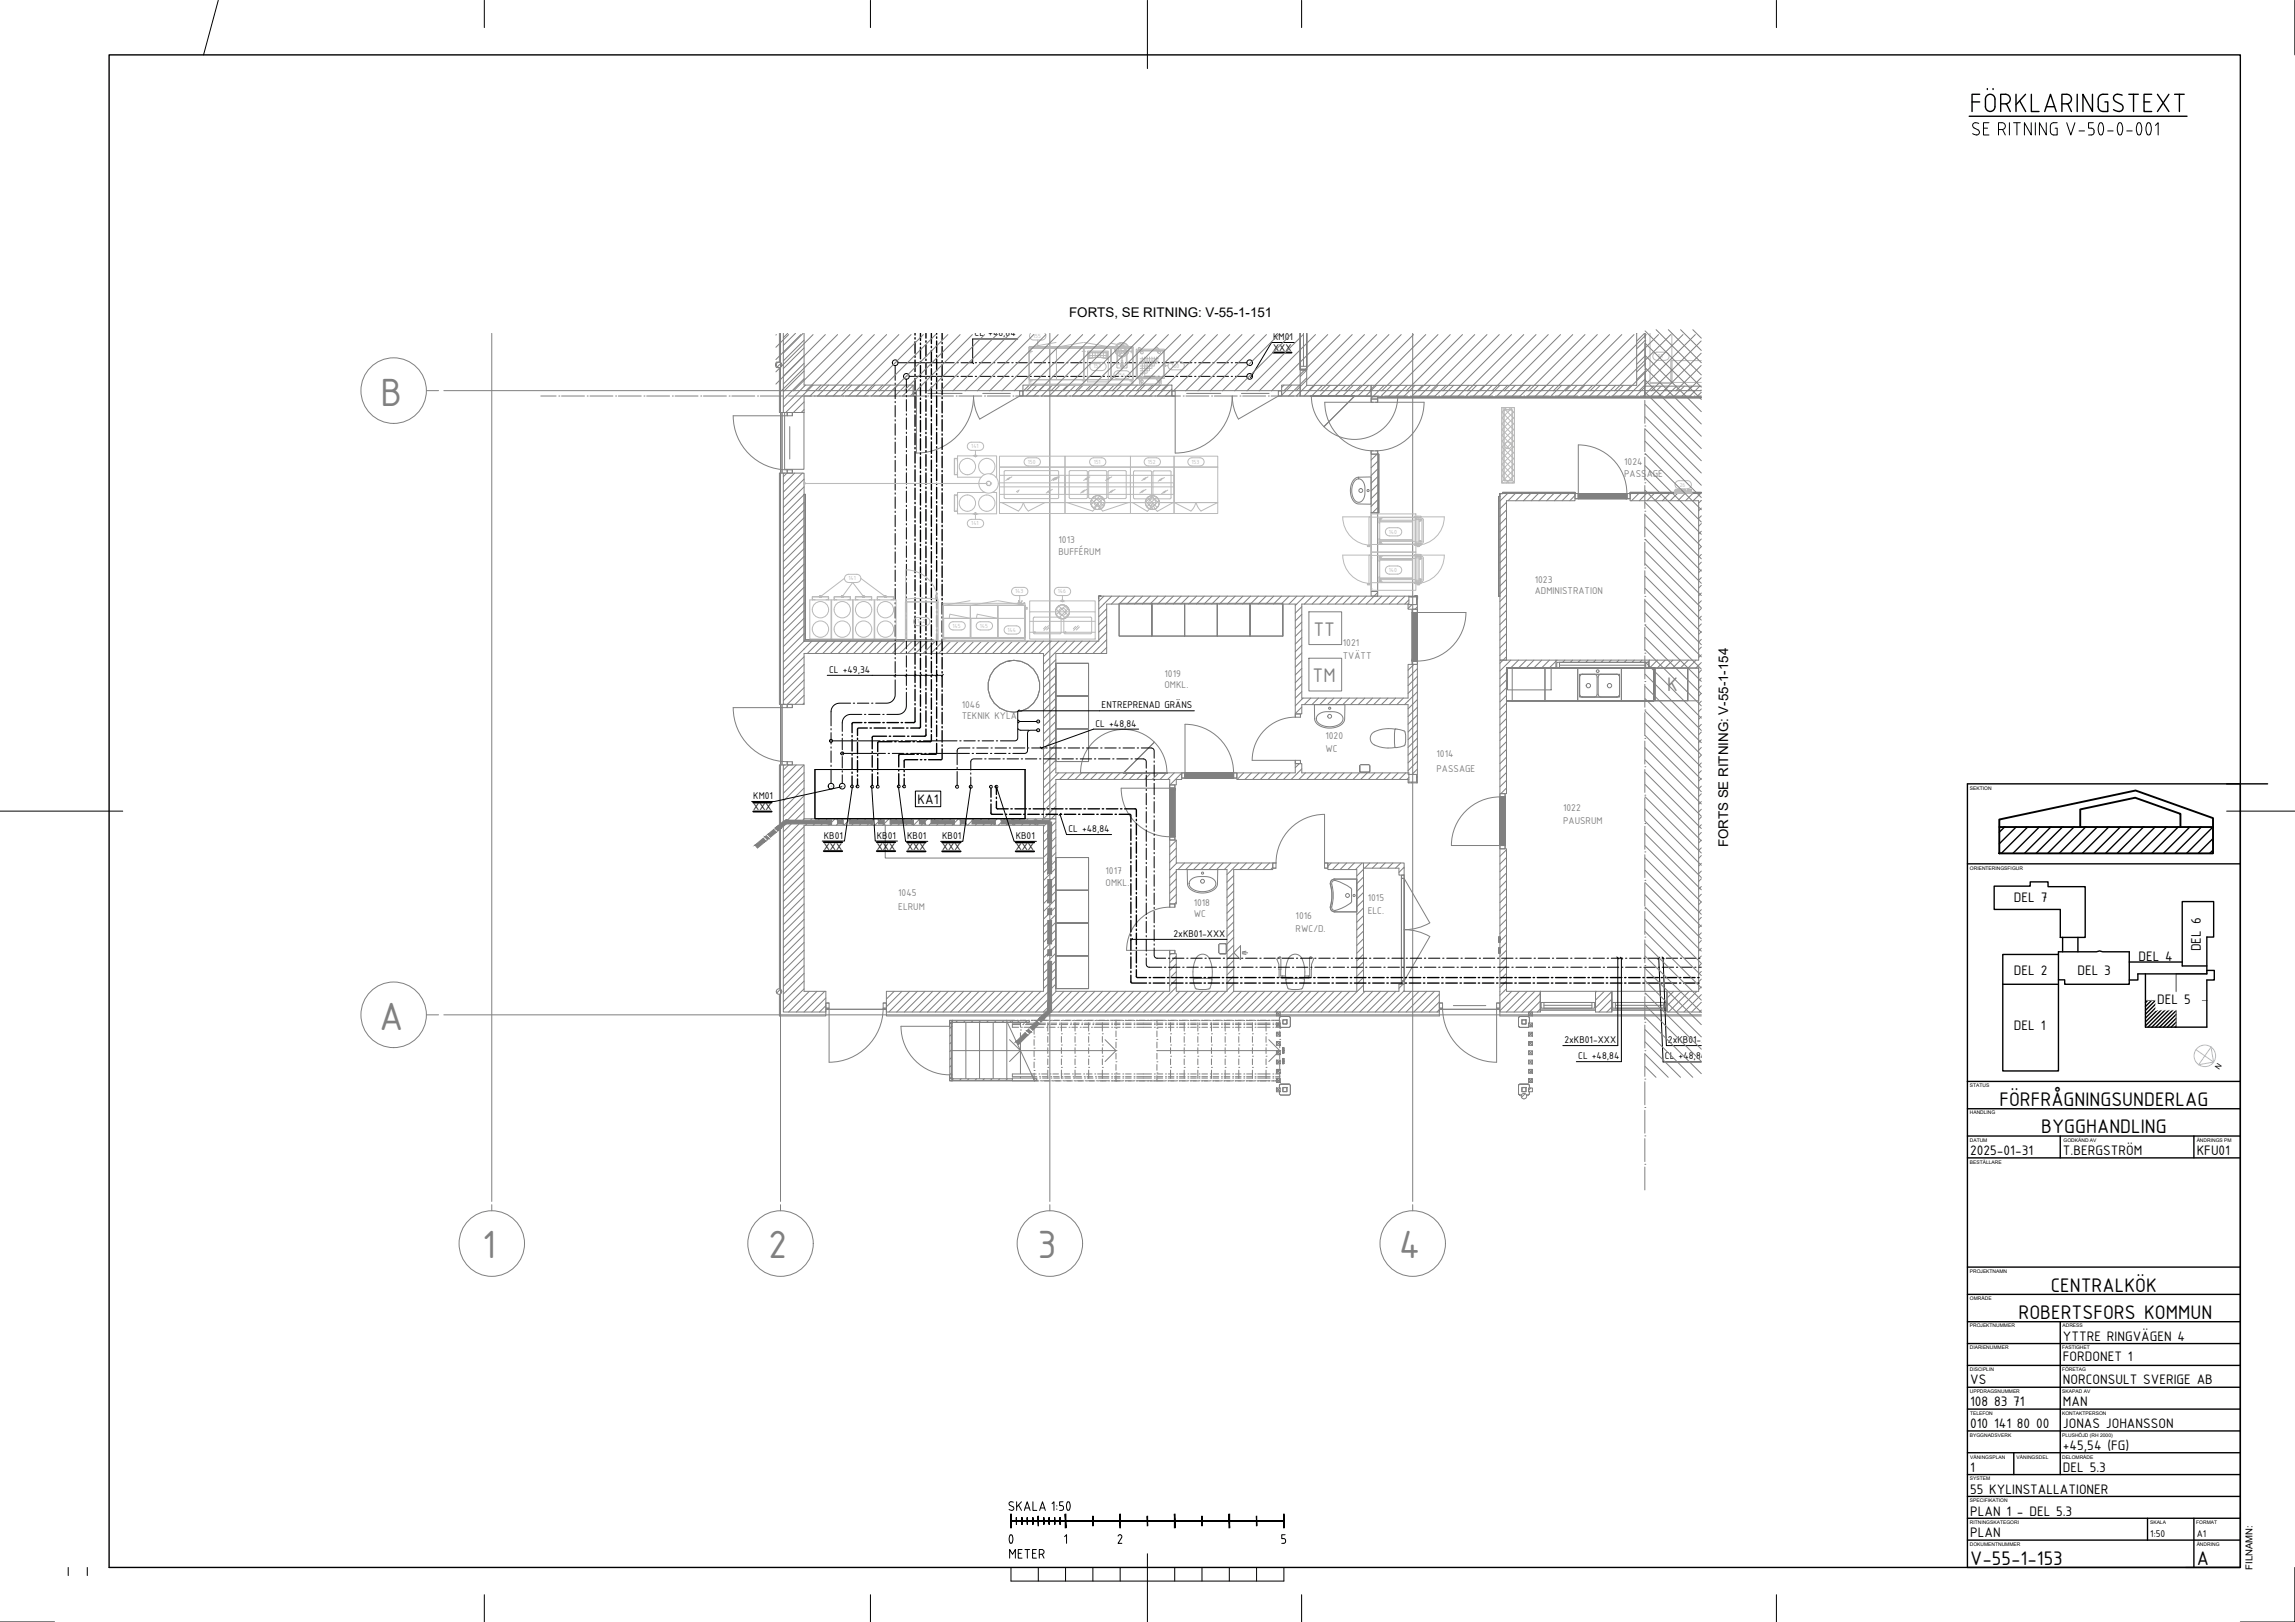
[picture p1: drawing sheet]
<svg xmlns="http://www.w3.org/2000/svg" width="841mm" height="594mm" viewBox="0 0 841 594" stroke-linecap="round" stroke-linejoin="round" font-family="sans-serif">
<defs><g id="words">
<g font-size="15.5" fill="#808080">
<text x="139.5" y="148.6">B</text>
<text x="139" y="377.2">A</text>
<text x="176.6" y="460.7">1</text>
<text x="281.5" y="460.7">2</text>
<text x="380.2" y="460.7">3</text>
<text x="512.7" y="460.7">4</text>
</g>
<text font-size="10.1" x="364.1" y="568">0</text>
<g font-size="7.8" fill="#808080">
<text x="481.3" y="232.8">TT</text>
<text x="481" y="249.8">TM</text>
<text x="611" y="252.9">K</text>
</g>
<g font-size="7.8">
<text x="732.7" y="405.1">FÖRFRÅGNINGSUNDERLAG</text>
<text x="748" y="415.1">BYGGHANDLING</text>
<text x="751.5" y="473.1">CENTRALKÖK</text>
<text x="739.7" y="483.1">ROBERTSFORS KOMMUN</text>
<text x="722" y="573.1">V-55-1-153</text>
<text x="805" y="573.1">A</text>
</g>
<text font-size="6.6" x="368.7" y="571.9">METER</text>
<g font-size="5.4">
<text x="336.3" y="294.4">KA1</text>
<text x="738" y="330.5">DEL 7</text>
<text x="783.7" y="351.8">DEL 4</text>
<text x="806.5" y="348.4" transform="rotate(-90 806.5 348.4)">DEL 6</text>
<text x="738" y="357.2">DEL 2</text>
<text x="761.3" y="357.2">DEL 3</text>
<text x="790.6" y="367.8">DEL 5</text>
<text x="738" y="377.4">DEL 1</text>
<text x="722" y="423.1">2025-01-31</text>
<text x="756" y="423.1">T.BERGSTRÖM</text>
<text x="805" y="423.1">KFU01</text>
<text x="756" y="491.1">YTTRE RINGVÄGEN 4</text>
<text x="756" y="498.4">FORDONET 1</text>
<text x="722" y="507.1">VS</text>
<text x="756" y="507.1">NORCONSULT SVERIGE AB</text>
<text x="722" y="515.1">108 83 71</text>
<text x="756" y="515.1">MAN</text>
<text x="722" y="523.1">010 141 80 00</text>
<text x="756" y="523.1">JONAS JOHANSSON</text>
<text x="756" y="531.1">+45,54 (FG)</text>
<text x="722" y="539.1">1</text>
<text x="756" y="539.1">DEL 5.3</text>
<text x="722" y="547.1">55 KYLINSTALLATIONER</text>
<text x="722" y="555.1">PLAN 1 - DEL 5.3</text>
<text x="722" y="563.1">PLAN</text>
</g>
<g font-size="4.9">
<text x="391.8" y="116.2">FORTS, SE RITNING: V-55-1-151</text>
<text x="633.3" y="310.4" transform="rotate(-90 633.3 310.4)">FORTS SE RITNING: V-55-1-154</text>
</g>
<g font-size="3.9">
<text x="357.1" y="123.2">CL +48,84</text>
<text x="466.5" y="124.7">KM01</text>
<text x="466.5" y="128.7">XXX</text>
<text x="303.8" y="246.4">CL +49,34</text>
<text x="403.7" y="259.3">ENTREPRENAD GRÄNS</text>
<text x="401.4" y="266.1">CL +48,84</text>
<text x="276" y="292.8">KM01</text>
<text x="276" y="296.8">XXX</text>
<text x="391.5" y="304.7">CL +48,84</text>
<text x="301.9" y="307.3">KB01</text>
<text x="301.9" y="311.3">XXX</text>
<text x="321.3" y="307.3">KB01</text>
<text x="321.3" y="311.3">XXX</text>
<text x="332.4" y="307.4">KB01</text>
<text x="332.4" y="311.4">XXX</text>
<text x="345.3" y="307.4">KB01</text>
<text x="345.3" y="311.4">XXX</text>
<text x="372.2" y="307.4">KB01</text>
<text x="372.2" y="311.4">XXX</text>
<text x="430" y="343.3">2xKB01-XXX</text>
<text x="573.3" y="382.2">2xKB01-XXX</text>
<text x="611.2" y="382.2">2xKB01-XXX</text>
<text x="578.4" y="387.9">CL +48,84</text>
<text x="610.2" y="388">CL +48,84</text>
<text x="788" y="563.1">1:50</text>
<text x="805" y="563.1">A1</text>
</g>
<g font-size="3.9" fill="#808080">
<text x="595.2" y="170.2">1024</text>
<text x="595.2" y="174.6">PASSAGE</text>
<text x="387.9" y="198.7">1013</text>
<text x="387.9" y="203.2">BUFFÉRUM</text>
<text x="562.4" y="213.4">1023</text>
<text x="562.4" y="217.7">ADMINISTRATION</text>
<text x="492.1" y="236.5">1021</text>
<text x="492.1" y="241.5">TVÄTT</text>
<text x="426.7" y="247.9">1019</text>
<text x="426.7" y="251.9">OMKL.</text>
<text x="352.4" y="259.2">1046</text>
<text x="352.4" y="263.3">TEKNIK KYLA</text>
<text x="485.7" y="270.8">1020</text>
<text x="485.7" y="275.4">WC</text>
<text x="526.4" y="277.4">1014</text>
<text x="526.4" y="282.7">PASSAGE</text>
<text x="572.8" y="297">1022</text>
<text x="572.8" y="301.9">PAUSRUM</text>
<text x="405.2" y="320">1017</text>
<text x="329.2" y="328.2">1045</text>
<text x="405.2" y="324.4">OMKL.</text>
<text x="329.2" y="333.2">ELRUM</text>
<text x="437.5" y="331.8">1018</text>
<text x="437.5" y="335.8">WC</text>
<text x="501.2" y="330.1">1015</text>
<text x="501.2" y="334.6">ELC.</text>
<text x="474.8" y="336.6">1016</text>
<text x="474.8" y="341.5">RWC/D.</text>
</g>
<text font-size="3.5" x="825.5" y="574.9" transform="rotate(-90 825.5 574.9)">FILNAMN:</text>
<text font-size="2.8" x="813.3" y="392" transform="rotate(-56 813.3 392)">N</text>
<g font-size="2.3" fill="#bababa">
<text x="378.7" y="123.7">155</text>
<text x="607.6" y="131.2">91</text>
<text x="400.7" y="134.9">157</text>
<text x="409.5" y="138">156</text>
<text x="429.4" y="134.7">160</text>
<text x="355.9" y="164.1">141</text>
<text x="400.8" y="169.9">151</text>
<text x="420.6" y="169.9">152</text>
<text x="436.6" y="169.9">153</text>
<text x="615.5" y="178.2">26</text>
<text x="355.9" y="192.4">141</text>
<text x="509" y="209.5">140</text>
<text x="310.9" y="212.5">141</text>
<text x="372" y="217.3">143</text>
<text x="387.6" y="217.3">146</text>
<text x="336.1" y="228.4">142</text>
<text x="349" y="229.9">145</text>
<text x="369.2" y="231.4">144</text>
</g>
<g font-size="1.8">
<text x="721.9" y="289.2">SEKTION</text>
<text x="721.9" y="318.5">ORIENTERINGSFIGUR</text>
<text x="721.9" y="398.2">STATUS</text>
<text x="721.8" y="408.2">HANDLING</text>
<text x="721.8" y="418.2">DATUM</text>
<text x="756.2" y="418.2">GODKÄND AV</text>
<text x="805" y="418.2">ÄNDRINGS PM</text>
<text x="721.8" y="426.2">BESTÄLLARE</text>
<text x="721.8" y="466.2">PROJEKTNAMN</text>
<text x="721.9" y="476.2">OMRÅDE</text>
<text x="721.8" y="486.2">PROJEKTNUMMER</text>
<text x="755.8" y="486.2">ADRESS</text>
<text x="721.8" y="494.2">DIARIENUMMER</text>
<text x="755.7" y="494.2">FASTIGHET</text>
<text x="721.8" y="502.2">DISCIPLIN</text>
<text x="755.7" y="502.2">FÖRETAG</text>
<text x="721.8" y="510.2">UPPDRAGSNUMMER</text>
<text x="755.7" y="510.2">SKAPAD AV</text>
<text x="721.9" y="518.2">TELEFON</text>
<text x="755.7" y="518.2">KONTAKTPERSON</text>
<text x="721.8" y="526.2">BYGGNADSVERK</text>
<text x="755.7" y="526.2">PLUSHÖJD (RH 2000)</text>
<text x="722" y="534.2">VÅNINGSPLAN</text>
<text x="739" y="534.2">VÅNINGSDEL</text>
<text x="755.7" y="534.2">DELOMRÅDE</text>
<text x="721.9" y="542.2">SYSTEM</text>
<text x="721.9" y="550.2">SPECIFIKATION</text>
<text x="721.8" y="558.2">RITNINGSKATEGORI</text>
<text x="787.9" y="558.2">SKALA</text>
<text x="804.8" y="558.2">FORMAT</text>
<text x="721.8" y="566.2">DOKUMENTNUMMER</text>
<text x="805" y="566.2">ÄNDRING</text>
</g>
</g></defs>
<g fill="none" stroke="#808080" stroke-width=".37">
<path d="M180.2 122.1v317.9M284.5 122.5l-.2 .2M285.6 134.6v16.5h2.2M285.6 122.1v10.6l-.7-.1a1.05 1.05 0 0 0-.8 1 1.05 1.05 0 0 0 .7 1h.8M286 122.1v317.9M286.2 133l-1.4 1.4M287.1 122.1v29h7.6M288.7 122.1l-1.6 1.6M289 122.5l-4.7 4.7M291.5 122.1l-4.4 4.4M293.5 122.5l-9.2 9.2M294.3 122.1l-7.2 7.2"/>
<path d="M294.7 122.1v18.9h39.9v4h-39.9v6.1M294.7 124.6l-7.6 7.6M294.7 127.4l-7.6 7.6M294.7 130.2l-7.6 7.6M294.7 133.1l-7.6 7.5M294.7 135.9l-7.6 7.6M294.7 138.7l-7.6 7.6M298 122.5l-13.7 13.7M302.5 122.5l-18.2 18.2M306.9 122.5l-20.6 20.7M311.4 122.5l-20.6 20.7M315.9 122.5l-20.6 20.7"/>
<path d="M320.4 122.5l-20.6 20.7M324.9 122.5l-22.4 22.5M329.4 122.5l-20.6 20.7M333.9 122.5l-20.6 20.7M338.4 122.5l-20.6 20.7M342.9 122.5l-20.7 20.7M347.4 122.5l-20.7 20.7M351.9 122.5l-20.7 20.7M356.3 122.5l-20.6 20.7M360.8 122.5l-20.6 20.7M365.3 122.5l-20.6 20.7M369.8 122.5l-20.6 20.7"/>
<path d="M374.3 122.5l-20.6 20.7M378.8 122.5l-20.6 20.7M383.3 122.5l-20.6 20.7M384.7 122.1v317.9M387.8 122.5l-20.6 20.7M392.3 122.5l-20.7 20.7M396.7 122.5l-20.6 20.7M401.2 122.5l-20.6 20.7M405.7 122.5l-20.6 20.7M410.2 122.5l-20.6 20.7M414.7 122.5l-20.6 20.7M419.2 122.5l-20.6 20.7"/>
<path d="M423.7 122.5l-20.6 20.7M428.2 122.5l-20.6 20.7M432.7 122.5l-20.6 20.7M437.2 122.5l-20.7 20.7M441.6 122.5l-20.6 20.7M446.2 122.5l-20.7 20.7M450.6 122.5l-20.6 20.7M455.1 122.5l-20.6 20.7M459.6 122.5l-20.6 20.7M464.1 122.5l-20.6 20.7M468.6 122.5l-20.6 20.7M473.1 122.5l-20.6 20.7"/>
<path d="M476.5 122.1v12.1h2.4v-12.1M476.5 122.1v13.1h2.4v-13.1M476.5 122.1v19M477.6 122.5l-20.7 20.7M477.7 122.1v12.1M478.9 122.1v19h23.6v3.9h-26v-3.9M478.9 122.1v13.4h-2.4M478.9 138.4l-2.4 2.4M478.9 135.5l-2.4 2.4M482.1 122.5l-20.7 20.7M486.6 122.5l-20.7 20.7M491 122.5l-20.6 20.7"/>
<path d="M495.5 122.5l-20.6 20.7M500 122.5l-20.6 20.7M504.5 122.5l-20.6 20.7M509 122.5l-20.6 20.7M513.5 122.5l-20.6 20.7M517.7 122.1v317.9M518 122.5l-20.6 20.7M522.5 122.5l-20.6 20.7M527 122.5l-20.7 20.7M531.5 122.5l-20.7 20.7M535.9 122.5l-20.6 20.7M540.4 122.5l-20.6 20.7"/>
<path d="M544.9 122.5l-20.6 20.7M549.4 122.5l-20.6 20.7M553.9 122.5l-20.6 20.7M558.4 122.5l-20.6 20.7M562.9 122.5l-20.6 20.7M567.4 122.5l-20.6 20.7M571.9 122.5l-20.7 20.7M576.3 122.5l-20.6 20.7M580.8 122.5l-20.6 20.7M585.3 122.5l-20.6 20.7M589.8 122.5l-20.6 20.7M594.3 122.5l-20.6 20.7"/>
<path d="M598.8 122.5l-20.6 20.7M599.8 122.1v19h-97.3v4.2h100.3l.1-23.2M599.8 122.1h.1M602.6 122.1l-2.8 2.8M602.8 135.2h.1M602.8 124.8h.1M602.8 122.1v1.7M602.8 125.8v8.4M602.8 136.2v8.4M602.8 121.2l20.7 20.6M602.8 125.7l20.7 20.6M602.8 130.2l20.7 20.6"/>
<path d="M602.8 134.7l20.7 20.6M602.8 139.2l20.7 20.6M602.9 135.9l-3.1 3.2M602.9 138.8l-6.5 6.5M602.9 124.6l-3.1 3.2M602.9 130.3l-3.1 3.1M602.9 133.1l-3.1 3.1M603.3 122.5l-20.6 20.7M606.9 120.7l16.6 16.6M607.8 122.5l-20.6 20.7M611.4 120.7l12.1 12.1M612.3 122.5l-20.6 20.7"/>
<path d="M615.9 120.7l7.6 7.6M616.8 122.5l-20.7 20.7M620.4 120.7l3.1 3.2M621.3 122.5l-20.7 20.7M623.4 124.9l-18.3 18.3M623.4 129.4l-13.8 13.8M623.4 133.9l-9.3 9.3M623.4 138.4l-4.8 4.8M156.3 143.1h4.4M162.6 143.1h460.9M198.2 145h5.6M204.8 145h.1"/>
<path d="M205.8 145h8.4M215.2 145h.1M216.2 145h8.4M225.6 145h.1M226.6 145h8.4M236 145h.1M237 145h8.4M246.4 145h.1M247.4 145h8.4M256.8 145h.1M257.8 145h8.4M267.2 145h.1"/>
<path d="M268.2 145h8.4M277.6 145h.1M278.6 145h8.4M286.6 151.1v22.2M287.5 151.1v20.8h7.1v-20.8M288 145h.1M288.5 151.3v1h1.9v-1M289 145h8.4M289.4 156.2v11.9M290.4 152.3v-1.2h-1.9v1.2h-19.8a19.8 19.8 0 0 0 19.8 19.8M294.7 147.2l-3.9 3.9M294.7 150l-1.1 1.1"/>
<path d="M295.2 141l-8.1 8.1M298 141l-10 10.1M298.4 145h.1M299.4 145h8.4M300.8 141l-4 4M303.6 141l-4 4M308.8 145h.1M309.3 141l-4 4M309.8 145h8.4M312.1 141l-4 4M315 141l-4 4M317.8 141l-4 4"/>
<path d="M319.2 145h.1M320.2 145h8.4M320.6 141l-4 4M323.4 141l-4 4M326.3 141l-4 4M329.1 141l-4 4M329.6 145h.1M330.6 145h8.4M331.9 141l-4 4M334.6 141.2l-3.8 3.8M334.6 144l-1 1M334.9 143.1h1v1.9h-1"/>
<path d="M335.9 143.1h-1.3v1.9h1.3v20.9a20.9 20.9 0 0 0 20.9-20.9 16.9 16.9 0 0 0 2.2 8.5l14.7-8.5M340 145h.1M340 144.1h12.6M341 145h8.4M350.4 145h.1M351.4 145h8.4M360.1 144.1h10.2M360.8 145h.1M361.8 145h8.4M371.2 145h.1M372.2 145h8.4M373.7 143.1h1.2v1.9h-1.2"/>
<path d="M374.6 143.1h-.9v1.9M374.9 141h54.6v4h-54.6zM377.2 141l-2.3 2.4M380 141l-4 4M381.6 145h.1M382.6 145h8.4M382.8 141l-4 4M385.7 141l-4 4M388.5 141l-4 4M391.3 141l-4 4M392 145h.1M393 145h8.4"/>
<path d="M394.2 141l-4 4M397 141l-4 4M399.8 141l-4 4M402.4 145h.1M402.7 141l-4 4M403.4 145h8.4M405.5 141l-4 4M408.3 141l-4 4M411.1 141l-4 4M412.8 145h.1M413.8 145h8.4M414 141l-4 4"/>
<path d="M416.8 141l-4 4M419.6 141l-4 4M422.4 141l-4 4M423.2 145h.1M424.2 145h8.4M425.3 141l-4 4M428.1 141l-4 4M429.5 142.5l-2.6 2.5M429.7 145h1v20.9a20.9 20.9 0 0 0 20.9-20.9 16.9 16.9 0 0 0 2.2 8.5l14.7-8.5M429.7 143.1h1v1.9h-1.2v-1.9h1.2M433.6 145h.1M434.6 145h8.4"/>
<path d="M434.8 144.1h12.6M444 145h.1M445 145h8.4M454.4 145h.1M454.9 144.1h10.2M455.4 145h8.4M464.8 145h.1M465.8 145h8.4M468.5 143.1h1.2v1.9h-1.2M469.5 143.1h-1v1.9M469.7 141h6.8v4h-6.8zM470.5 141l-.8 .9"/>
<path d="M473.4 141l-3.7 3.8M475.2 145h.1M476.2 141l-4 4M476.2 145h20.3M478.9 141.1l-3.9 3.9M480.4 145.1h.1M480.5 145h16h-16M480.5 145.1h15.9h-15.9M480.5 145h15.9h-15.9M480.5 145h15.9zM480.5 145.1h22M480.6 145.1a15.8 15.8 0 0 0 15.7 15.8 15.8 15.8 0 0 0 15.9-15.6"/>
<path d="M481.8 141.1l-4 3.9M484.6 141.1l-3.9 3.9M485.6 145h.1M487.4 141.1l-3.9 3.9M490.2 141.1l-3.9 3.9M493.1 141.1l-3.9 3.9M495.9 141.1l-3.9 3.9M496 145h.1M496.3 145.1l-11.1 11.2 11.2-11.2M496.5 145.1h-16.1h16.1M496.5 145h-16.1l16.1 .1M496.5 145v.1"/>
<path d="M497 145h8.4M498.7 141.1l-3.9 3.9M501.6 141.1l-4 3.9M502.5 145.3h2.4v.8h-2.4zM502.5 146.3v1h2.4v-1M502.5 147.3v-1.2h2.4v1.2M503.3 147.3h-17.8a17.8 17.8 0 0 0 17.8 17.8M504.1 147.3h17.8a17.8 17.8 0 0 1-17.8 17.8M504.4 141.1l-3.9 3.9M506.4 145h.1M507.2 141.1l-4.7 4.8M507.4 145h8.4"/>
<path d="M510.1 141.1l-4.2 4.2M512.9 141.1l-4.2 4.2M515.7 141.1l-4.1 4.2M516.8 145h.1M517.8 145h8.4M518.5 141.1l-4.1 4.2M521.4 141.1l-4.2 4.2M524.2 141.1l-4.2 4.2M527 141.1l-4.1 4.2M527.2 145h.1M528.2 145h8.4M529.8 141.1l-4.1 4.2"/>
<path d="M532.7 141.1l-4.2 4.2M535.5 141.1l-4.2 4.2M537.6 145h.1M538.3 141.1l-4.1 4.2M538.6 145h8.4M541.2 141.1l-4.2 4.2M544 141.1l-4.2 4.2M546.8 141.1l-4.1 4.2M548 145h.1M549 145h8.4M549.7 141.1l-4.2 4.2M552.5 141.1l-4.2 4.2"/>
<path d="M555.3 141.1l-4.2 4.2M558.1 141.1l-4.1 4.2M558.4 145h.1M559.4 145h8.4M561 141.1l-4.2 4.2M563.8 141.1l-4.2 4.2M566.6 141.1l-4.1 4.2M568.8 145h.1M569.4 141.1l-4.1 4.2M569.8 145h8.4M572.3 141.1l-4.2 4.2M575.1 141.1l-4.2 4.2"/>
<path d="M577.9 141.1l-4.1 4.2M579.2 145h.1M580.2 145h8.4M580.8 141.1l-4.2 4.2M583.6 141.1l-4.2 4.2M586.4 141.1l-4.1 4.2M589.3 141.1l-4.2 4.2M589.6 145h.1M590.6 145h8.4M592.1 141.1l-4.2 4.2M594.9 141.1l-4.2 4.2M597.7 141.1l-4.1 4.2"/>
<path d="M600 145h.1M601 145h8.4M602.8 156h.1M602.8 145.6h.1M602.8 146.6v8.4M602.8 157v8.4M602.8 143.7l20.7 20.6M602.8 148.1l20.7 20.7M602.8 152.6l20.7 20.6M602.8 157.1l20.7 20.6M603.1 141.4l-3.9 3.9M605.9 141.4l-3.8 3.9"/>
<path d="M608.8 141.4l-3.9 3.9M610.4 145h.1M611.4 145h8.4M611.6 141.4l-3.9 3.9M614.4 141.4l-3.8 3.9M617.2 141.4l-3.8 3.9M620.1 141.4l-3.9 3.9M620.8 145h.1M621.8 145h1.7M622.9 141.4l-3.9 3.9M623.4 142.8l-.3 .4M623.5 145.7h-118.6h118.6"/>
<path d="M623.5 141.4h-20.7v3.9h20.7M623.5 143.7l-1.6 1.6M287.1 173.3h7.6v61.5h108v-16.5h113.6v2.9h-39.2v34.5h38.9v-12.4h3.4v43.4h-3.4v-1.2h-62.7v-2.4h21.4v-3.4h2.4v3.4h39.2v3.3h2.8v-2.8h-3.1v-25.5h-38.9v3.4h-2.4v-40.3h-69.1v18.1h-18.7v43.8h46.1v2.4h-1.9v2h-2.5v-2h-41.7v14.4h-4.5v-60.6h-87.7v18.7h-7.6zM287.8 173.3h-2.2v84.7h2.2M288.4 173.3l-1.3 1.3M288.5 172.1h1.9v1M288.5 172.1v1.2h1.9v-1.2M288.5 172.1v1M291.2 173.3l-4.1 4.1M294 173.3l-6.9 6.9M294.7 175.5l-7.6 7.6M294.7 178.3l-7.6 7.6"/>
<path d="M496.1 175.7l1.6-.9 4.8-.1v10l-4.9-.1-1-.5-.7-.8-.8-1.7-.2-2.2 .3-2zM496.5 176.1a2.06 2.06 0 0 1 2.3-.5 2.06 2.06 0 0 1 1.2 2.1l.1 3.5-.8 2.1a2 2 0 0 1-2.2 .5 2 2 0 0 1-1.3-1.7l-.4-1.6v-1.6l.4-1.6zM502.5 166.3h2.4v21.5h-2.4zM502.5 165.1h2.4v1.1M502.5 165.1v1.2h2.4v-1.2M502.5 165.1v1.1M504.5 166.3h.5M504.6 166.3l-2.1 2.2M504.8 166.3h.5h-.5M504.9 171.8l-2.4 2.4M504.9 168.9l-2.4 2.4M504.9 174.6l-2.4 2.4"/>
<path d="M504.9 177.4l-2.4 2.4M505.3 166.3v21.5v-21.5M602.8 176.8h.1M602.8 166.4h.1M602.8 167.4v8.4M602.8 177.8v8.4M602.8 161.6l20.7 20.6M602.8 166.1l20.7 20.6M602.8 170.6l20.7 20.6M602.8 175.1l20.7 20.6M602.8 179.6l20.7 20.6M294.7 181.1h.4h-.4"/>
<path d="M294.7 181.2l-7.6 7.5M294.7 184l-7.6 7.6M294.7 186.8l-7.6 7.6M294.7 189.6l-7.6 7.6M294.7 192.5l-7.6 7.5M294.7 195.3l-7.6 7.6M294.7 198.1l-7.6 7.6M294.7 181.1v53.7M294.7 181.1h.2M295.1 181.1v53.2h46.8M502.5 187.8h2.4v28.8h-2.4zM504.5 187.8h.5"/>
<path d="M504.8 187.8h.5h-.5M504.9 180.2l-2.4 2.5M504.9 183.1l-2.4 2.4M504.9 185.9l-1.9 1.9M549.4 181.8h.3h-.5h.5v36.5M549.6 180.7l1.1 .1h-1l-.1 1zM549.6 180.7v.1M549.7 180.8h27.5v2.6h-25.1v58.4h-2.4zM550.7 180.8v-.5v.5M550.7 180.3h26.5h-26.5M550.7 180.6v.2M552.1 186.8l-2.4 2.4"/>
<path d="M552.1 184l-2.4 2.4M552.1 189.6l-2.4 2.4M552.1 192.4l-2.4 2.5M552.1 195.3l-2.4 2.4M552.1 198.1l-2.4 2.4M552.4 180.8l-2.7 2.7M555.3 180.8l-2.7 2.6M558.1 180.8l-2.6 2.6M560.9 180.8l-2.6 2.6M563.8 180.8l-2.7 2.6M566.6 180.8l-2.7 2.6M569.4 180.8l-2.6 2.6"/>
<path d="M572.2 180.8l-2.6 2.6M575.1 180.8l-2.7 2.6M577.2 180.8v-.5v.5M577.2 181.5l-1.9 1.9M577.2 180.6v.5M577.4 180.8h1v1.9h-1M578.4 180.8v-17.8a17.8 17.8 0 0 1 17.8 17.7l1.2 .1v1.9h-1.2M578.4 180.8v1.9h17.8h-17.8zM578.4 180.8h17.8h-17.8M578.4 180.8h-1.2v1.9h1.2M581.9 181.7h10.7M596.2 182.7v-1.9v1.9"/>
<path d="M597.2 180.8h-1v1.9h1M597.4 180.8v-.5v.5M597.4 180.3h26.1h-26.1M597.4 180.6v.5l.3-.3M600.5 180.8l-2.6 2.6M602.8 197.6h.1M602.8 187.2h.1M602.8 188.2v8.4M602.8 198.6v8.4M602.8 184.1l20.7 20.6M602.8 188.5l20.7 20.7M602.8 193l20.7 20.6"/>
<path d="M602.8 197.5l20.7 20.6M603.4 180.8l-2.7 2.6M606.2 180.8l-2.7 2.6M609 180.8l-2.6 2.6M611.8 180.8l-2.6 2.6M614.7 180.8l-2.7 2.6M617.5 180.8l-2.6 2.6M620.3 180.8l-2.6 2.6M623.2 180.8l-2.7 2.6M623.5 180.8h-26.1v2.6h25.1v58.4h-72.8v48.9h2.4v-46h70.4M623.5 197.4l-1 1M623.5 183.3l-1 .9"/>
<path d="M623.5 186.1l-1 1M623.5 188.9l-1 1M623.5 191.8l-1 .9M623.5 194.6l-1 1M294.7 200.9l-7.6 7.6M294.7 203.8l-7.6 7.6M294.7 206.6l-7.6 7.6M294.7 209.4l-7.6 7.6M294.7 212.3l-7.6 7.6M294.7 215.1l-7.6 7.6M294.7 217.9l-7.6 7.6M402.5 218.2h1.1l-.9 .1v1z"/>
<path d="M404.5 218.3l-1.8 1.9M407.4 218.3l-4.7 4.7M410.2 218.3l-2.9 2.9M413 218.3l-2.9 2.9M415.9 218.3l-2.9 2.9M418.7 218.3l-2.9 2.9M421.5 218.3l-2.9 2.9M424.3 218.3l-2.9 2.9M427.2 218.3l-2.9 2.9M430 218.3l-2.9 2.9M432.8 218.3l-2.9 2.9M435.7 218.3l-2.9 2.9"/>
<path d="M438.5 218.3l-2.9 2.9M441.3 218.3l-2.9 2.9M444.1 218.3l-2.9 2.9M447 218.3l-2.9 2.9M449.8 218.3l-2.9 2.9M452.6 218.3l-2.9 2.9M455.5 218.3l-2.9 2.9M458.3 218.3l-2.9 2.9M461.1 218.3l-2.9 2.9M464 218.3l-3 2.9M466.8 218.3l-2.9 2.9M469.6 218.3l-2.9 2.9"/>
<path d="M472.4 218.3l-2.9 2.9M475.3 218.3l-2.9 2.9M478.1 218.3l-3.4 3.5M480.9 218.3l-2.9 2.9M483.7 218.3l-2.9 2.9M486.6 218.3l-2.9 2.9M489.4 218.3l-2.9 2.9M492.2 218.3l-2.9 2.9M495 218.3l-2.9 2.9M497.9 218.3l-2.9 2.9M500.7 218.3l-2.9 2.9M502.5 216.6h2.4v1.7h-2.4z"/>
<path d="M504.9 217l-4.3 4.2M506.4 218.3l-2.9 2.9M509.2 218.3l-2.9 2.9M512 218.3l-2.9 2.9M514.9 218.3l-2.9 2.9M516.3 218.3h3.1v4.8h-3.4v-1.9l3.1 .2v-2.8h-2.8zM516.3 219.7l-1.5 1.5M517.7 218.3l-.3 .3M518.4 218.2h1.1v1l-.1-.9zM519.4 219.4l-.3 .3M549.2 218.3v-36.5v36.5M549.4 218.3h.3"/>
<path d="M549.7 218.3h-.5h.5M552.1 200.9l-2.4 2.4M552.1 215.1l-2.4 2.4M552.1 203.8l-2.4 2.4M552.1 206.6l-2.4 2.4M552.1 209.4l-2.4 2.4M552.1 212.3l-2.4 2.3M552.1 217.9l-2.4 2.4M602.8 218.4h.1M602.8 208h.1M602.8 209v8.4M602.8 219.4v8.4"/>
<path d="M602.8 202l20.7 20.6M602.8 206.5l20.7 20.6M602.8 211l20.7 20.6M602.8 215.5l20.7 20.6M602.8 220l20.7 20.6M623.5 214.4l-1 1M623.5 200.2l-1 1M623.5 203.1l-1 1M623.5 205.9l-1 1M623.5 208.7l-1 1M623.5 211.6l-1 .9M623.5 217.2l-1 1"/>
<path d="M294.7 220.7l-7.6 7.6M294.7 223.6l-7.6 7.6M294.7 226.4l-7.6 7.6M294.7 229.2l-7.6 7.6M294.7 232.1l-7.6 7.5M294.7 234.8l-7.6 7.7M297.5 234.8l-10.4 10.5M300.4 234.8l-4.6 4.5M303.2 234.8l-4.5 4.5M306 234.8l-4.5 4.5M308.9 234.8l-4.6 4.5M311.7 234.8l-4.5 4.5"/>
<path d="M314.5 234.8l-4.5 4.5M317.4 234.8l-4.6 4.5M320.2 234.8l-4.5 4.5M323 234.8l-4.5 4.5M325.8 234.8l-4.5 4.5M328.7 234.8l-4.6 4.5M331.5 234.8l-4.5 4.5M334.3 234.8l-4.5 4.5M337.1 234.8l-4.5 4.5M340 234.8l-4.6 4.5M341.9 234.8v-.5v.5M341.9 234.6v.2"/>
<path d="M342.8 234.8l-4.5 4.5M345.6 234.8l-4.5 4.5M348.5 234.8l-4.6 4.5M351.3 234.8l-4.5 4.5M354.1 234.8l-4.5 4.5M357 234.8l-4.6 4.5M359.8 234.8l-4.5 4.5M362.6 234.8l-4.5 4.5M365.4 234.8l-4.5 4.5M368.3 234.8l-4.6 4.5M371.1 234.8l-4.5 4.5M373.9 234.8l-4.5 4.5"/>
<path d="M376.7 234.8l-4.5 4.5M379.6 234.8l-4.5 4.5M382.4 234.8l-4.5 4.5M385.2 234.8l-4.5 4.5M388.1 234.8l-5.7 5.7M390.9 234.8l-8.5 8.5M393.7 234.8l-4.5 4.5M396.5 234.8l-4.5 4.5M399.4 234.8l-4.5 4.5M402.2 234.8l-4.5 4.5M405.6 223l-2.9 2.9M405.6 225.8l-2.9 2.9"/>
<path d="M405.6 228.6l-2.9 2.9M405.6 231.5l-2.9 2.9M405.6 234.3l-5.1 5M405.6 237.1l-2.3 2.2M410.1 221.2v11.8h12v-12h-12v12h12v-11.8v11.8h12v-12h-12v12h12v-11.8v11.8h12v-12h-12v12h12v-11.8v11.8h12v-12h-12v12h12v-11.8v11.8h12v-12h-12v12h12v-11.8M477.1 222.2l-2.4 2.4M477.1 227.9l-2.4 2.3M477.1 230.7l-2.4 2.4M477.1 236.3l-2.4 2.4M477.1 225l-2.4 2.4M477.1 233.5l-2.4 2.4M477.1 239.2l-2.4 2.4"/>
<path d="M479.7 224.1h12v12h-12zM517.4 221.4l-1.4 1.5M517.5 224.3v17.8v-17.8h1.9zM517.5 223.3v1h1.9v-1M517.5 224.3v-1.2h1.9v1.2M519.4 224.3h17.8a17.8 17.8 0 0 1-17.8 17.8M519.4 224.3v17.8v-17.8M519.4 222.3l-.9 .8M552.1 223.6l-2.4 2.4M552.1 232l-2.4 2.5M552.1 237.7l-2.4 2.4M552.1 220.7l-2.4 2.4"/>
<path d="M552.1 226.4l-2.4 2.4M552.1 229.2l-2.4 2.4M552.1 234.9l-2.4 2.4M602.8 239.2h.1M602.8 228.8h.1M602.8 229.8v8.4M602.8 224.5l20.7 20.6M602.8 229l20.7 20.6M602.8 233.4l20.7 20.7M602.8 237.9l20.7 20.6M623.5 220l-1 1M623.5 237l-1 1"/>
<path d="M623.5 222.9l-1 1M623.5 225.7l-1 1M623.5 228.5l-1 1M623.5 231.3l-1 1M623.5 234.2l-1 1M623.5 239.8l-1 1M286.6 258v22.2M288.5 258.2v1h-19.8a19.8 19.8 0 0 0 19.8 19.8M290.4 258.2v1h-1.9v-1.2h1.9v1.2M294.7 240.6l-7.6 7.5M294.7 243.4l-7.6 7.5M294.7 246.2l-7.6 7.6"/>
<path d="M294.7 249l-7.6 7.6M294.7 251.9l-6.2 6.1M294.7 254.7l-3.3 3.3M294.7 257.5l-.5 .5M386.9 254.9h12v12h-12v-12h12v12h-12zM386.9 242.9h12v12h-12v-12h12v12h-12zM386.9 244.4l-4.5 4.6M386.9 250.1l-4.5 4.5M386.9 258.6l-4.5 4.5M386.9 252.9l-4.5 4.6M386.9 241.6l-4.5 4.5M386.9 247.3l-4.5 4.5"/>
<path d="M386.9 255.8l-4.5 4.5M477.1 242l-2.4 2.4M477.1 244.8l-2.4 2.4M477.1 259l-2.4 2.4M477.1 250.5l-2.4 2.4M477.1 253.3l-2.4 2.4M477.1 247.6l-2.4 2.5M477.5 255.7l-2.8 2.8M479.7 241.1h12v12h-12zM480.3 255.7l-2.4 2.4M481.7 258.1h11.2l-.2 5.5-.4 1-.8 .8a6.7 6.7 0 0 1-9.6-1.5zM483.2 255.7l-2.4 2.4"/>
<path d="M486 255.7l-2.4 2.4M488.8 255.7l-2.4 2.4M491.7 255.7l-2.5 2.4M494.5 255.7l-2.4 2.4M497.3 255.7l-2.4 2.4M500.1 255.7l-2.4 2.4M503 255.7l-2.4 2.4M505.8 255.7l-2.4 2.4M508.6 255.7l-2.4 2.4M511.5 255.7l-2.4 2.4M514.3 255.7l-2.4 2.4M517.5 242.1h1.9h-1.9"/>
<path d="M517.5 243.1v-1h1.9v1M517.5 242.1v1.2h1.9v-1.2M518.1 243.3l-2.1 2.2M519.4 247.7l-3.4 3.4M519.4 250.6l-3.4 3.4M519.4 253.4l-4.7 4.7M519.4 256.2l-3.4 3.4M519.4 259.1l-3.4 3.4M519.4 244.9l-3.4 3.4M552.1 244.7v12h54.1v-12v12h-54.1v-12h54.1v12h-54.1v-12h54.1zM552.1 240.5l-2.4 2.4M552.1 254.7l-2.4 2.4"/>
<path d="M552.1 246.2l-2.4 2.4M552.1 249l-2.4 2.4M552.1 251.9l-2.4 2.3M552.1 257.5l-2.4 2.4M552.4 244.7h16v8h-16zM553.6 241.8l-3.9 4M554.2 244.7h12v12h-12zM556.5 241.8l-2.9 2.9M559.3 241.8l-2.9 2.9M562.1 241.8l-2.9 2.9M565 241.8l-2.9 2.9M566.2 244.7h12v12h-12z"/>
<path d="M567.8 241.8l-2.9 2.9M570.2 241.8v2.9M570.5 242.6h33.6v2.1h-33.6zM570.6 241.8l-2.9 2.9M571.5 242.6h31.6v2.1h-31.6zM571.5 243.6h31.6M573.4 241.8l-.8 .8M576.3 241.8l-.8 .8M578.2 244.7h16v12h-16zM578.8 247h14.7v8.3h-14.7zM578.8 248v6.3M578.8 254.3l.5 .8 .6 .2h12.6l.6-.2 .4-.8"/>
<path d="M578.9 248a1.01 1.01 0 0 1 1-1h12.6a1.01 1.01 0 0 1 1 1M578.9 254.3a1.01 1.01 0 0 0 1 1h4.4M579.1 241.8l-.8 .8M579.9 246.9l-.6 .2-.5 .9M581.9 241.8l-.8 .8M584.3 247a1.01 1.01 0 0 1 1 1v6.3a.97 .97 0 0 1-1 1M584.8 241.8l-.8 .8M586.7 247a1.01 1.01 0 0 0-1 1v6.3a1.04 1.04 0 0 0 1 1h5.8a1.01 1.01 0 0 0 1-1M587.6 241.8l-.8 .8M590.4 241.8l-.8 .8M592.5 246.9l.6 .2 .4 .9M593.2 241.8l-.8 .8"/>
<path d="M593.5 248v6.3M594.2 244.7h12v12h-12v-12h12v12h-12M596.1 241.8l-.8 .8M598.9 241.8l-.8 .8M601.7 241.8l-.8 .8M602.8 249.6h.1M602.8 240.2v8.4M602.8 250.6v8.4M602.8 242.4l20.7 20.6M602.8 246.9l20.7 20.6M602.8 251.4l20.7 20.6M602.8 255.9l20.7 20.6"/>
<path d="M604.4 241.8v2.9M604.6 241.8l-.8 .8M606.2 255.5v-10.8h-54.1v12h42.1M606.2 244.7h.3v12h-.3zM606.5 244.7h12v12h-12zM606.5 244.7v12h12v-12h4M607.4 241.8l-2.9 2.9M610.2 241.8l-2.9 2.9M613.1 241.8l-2.9 2.9M615.9 241.8l-2.9 2.9M618.5 244.7v12h4v-12M618.7 241.8l-2.9 2.9"/>
<path d="M621.5 241.8l-2.9 2.9M622.5 244.7v118.4h-11.6v7.6h12.6M623.5 251.2l-1 .9M623.5 242.7l-2 2M623.5 245.5l-1 1M623.5 248.3l-1 1M623.5 254l-1 1M623.5 256.8l-1 1M623.5 259.6l-1 1M288.5 279h1.9v1M288.5 279v1.2h1.9v-1.2M288.5 279v1"/>
<path d="M386.9 266.9h12v12h-12v-12h12v12h-12zM386.9 275.6l-4.5 4.5M386.9 261.4l-4.5 4.6M386.9 267.1l-4.5 4.5M386.9 272.7l-4.5 4.6M386.9 264.3l-4.5 4.5M386.9 269.9l-4.5 4.5M386.9 278.4l-4.5 4.5M400.6 271.8a15.8 15.8 0 0 1 17.3-3.4 15.8 15.8 0 0 1 9.7 14.6h-31.6a15.8 15.8 0 0 1 4.6-11.2zM458.9 278.5h15.8v1.2h1.9v-1.2M474.7 279.5v-1h1.9v1M474.7 261.7v1h1.9v-1"/>
<path d="M476.1 279.7l-1.4 1.5M476.6 262.7v-1.2h-1.9v1.2a15.8 15.8 0 0 0-15.8 15.8M483.1 261.7l1.3-.7 1.7-.3h2.9l1.9 .6a2.26 2.26 0 0 1 1.2 2.4 2.26 2.26 0 0 1-1.9 1.9l-3.2 .6-1.8-.3-1.2-.5-1.1-.8-.5-1 .1-1zM503.7 268a2.86 2.86 0 0 0-1.5 3.2 2.86 2.86 0 0 0 2.8 2.2 15.1 15.1 0 0 0 6.4 .4M511.2 267.3v6.3M511.2 273.6l.2 .2M511.4 267l.5 .1a4.6 4.6 0 0 1 3 1M511.4 267l-.2 .2M511.4 267l-1.7-.1a12.3 12.3 0 0 0-6 1.1M514.9 268.1a6.5 6.5 0 0 1-.4 5.1l-3.1 .6M519.4 264.7l-3.4 3.4M519.4 270.4l-3.4 3.4"/>
<path d="M519.4 273.2l-3.4 3.4M519.4 278.8l-3.4 3.5M519.4 261.9l-3.4 3.4M519.4 267.5l-3.4 3.4M519.4 276l-3.4 3.4M552.1 268.8l-2.4 2.4M552.1 260.3l-2.4 2.4M552.1 277.3l-2.4 2.4M552.1 263.2l-2.4 2.3M552.1 266l-2.4 2.4M552.1 271.6l-2.4 2.4M552.1 274.5l-2.4 2.4"/>
<path d="M602.8 270.4h.1M602.8 260h.1M602.8 261v8.4M602.8 271.4v8.4M602.8 260.4l20.7 20.6M602.8 264.9l20.7 20.6M602.8 269.4l20.7 20.6M602.8 273.8l20.7 20.7M602.8 278.3l20.7 20.7M623.5 265.3l-1 1M623.5 262.5l-1 1M623.5 268.1l-1 1"/>
<path d="M623.5 270.9l-1 1M623.5 273.8l-1 1M623.5 276.6l-1 1M623.5 279.4l-1 1M287.8 280.2h-2.2v21.8M288.9 280.2l-1.8 1.9M291.8 280.2l-4.7 4.7M294.6 280.2l-7.5 7.5M294.7 283l-7.6 7.5M294.7 285.8l-7.6 7.6M294.7 288.6l-7.6 7.6M294.7 291.5l-7.6 7.5"/>
<path d="M294.7 294.3l-6.1 6.1M294.7 297.1l-3.3 3.3M294.7 299.9l-.5 .5M297.5 299.9l-.5 .5M300.4 299.9l-.5 .5M303.2 299.9l-.5 .5M306 299.9l-1.2 1.3M308.9 299.9l-.5 .5M311.7 299.9l-2.4 2.4M314.5 299.9l-.5 .5M317.3 299.9l-.5 .5M320.2 299.9l-.5 .5"/>
<path d="M323 299.9l-.5 .5M325.8 299.9l-1.8 1.8M328.7 299.9l-.6 .5M331.5 299.9l-.5 .5M334.3 299.9l-.5 .5M337.1 299.9l-2.3 2.4M340 299.9l-1 .9M342.8 299.9l-.5 .5M345.6 299.9l-.5 .5M348.4 299.9l-.4 .5M351.3 299.9l-1.5 1.5M354.1 299.9l-.5 .5"/>
<path d="M356.9 299.9l-.5 .5M359.8 299.9l-.5 .5M362.6 299.9l-.5 .5M365.4 299.9l-.6 .7M368.3 299.9l-.6 .5M371.1 299.9l-.5 .5M373.9 299.9l-.5 .5M376.7 299.9l-.5 .5M379.6 299.9l-.5 .5M382.4 299.9h.1M382.4 299.9h4.5v63.2h41.7v-13.8h2.5v13.8h18.5v-44.6h-18.5v12.6h-2.5v-23.4h2.5v8.4h35.3v2.4h-14.3v44.6M386.9 281.2l-4.5 4.5"/>
<path d="M386.9 289.7l-4.5 4.5M386.9 286.9l-4.5 4.5M386.9 292.5l-4.5 4.5M386.9 295.4l-4.5 4.5M386.9 298.2l-2.2 2.3M387.9 283.1l-5.5 5.5M390.7 283.1l-2.4 2.4M393.6 283.1l-2.5 2.4M396.4 283.1l-2.4 2.4M399.2 283.1l-2.4 2.4M402 283.1l-2.4 2.4M404.9 283.1l-2.4 2.4"/>
<path d="M407.7 283.1l-2.4 2.4M410.5 283.1l-2.4 2.4M410.8 288.7h17.8v-1.2h2v1.2M410.9 288.7a17.8 17.8 0 0 0 17.8 17.8M411.7 283h16h-16M411.7 283l16 .1zM411.8 283.1h15.9zM411.8 283l11.2-11.2-11.1 11.2M413.3 283.1l-2.3 2.4M416.2 283.1l-2.4 2.4M419 283.1l-2.4 2.4M421.8 283.1l-2.4 2.4"/>
<path d="M424.6 283.1l-2.3 2.4M427.5 283.1l-2.4 2.4M427.7 283h-15.9h15.9M427.7 283.1h-15.9h15.9M427.7 283.1h-16h16M427.7 283h.1M428.6 288.7h2v17.8v-17.8zM428.6 287.7v1h2v-1M430.3 283.1l-2.4 2.4M433 283.2l-4.3 4.3M433.3 283.1h1v1.9h-1M434.3 283.1v-17.8a17.8 17.8 0 0 1 17.8 17.8h1.2v1.9h-1.2"/>
<path d="M434.3 283.1v1.9h17.8h-17.8zM434.3 283.1h17.8h-17.8M434.3 283.1h-1.3v1.9h1.3M452.1 285v-1.9v1.9M453.1 283.1h-1v1.9h1M455.8 283.1l-2.4 2.4M458.6 283.1l-2.4 2.4M461.4 283.1l-2.4 2.4M464.2 283.1l-2.3 2.4M467.1 283.1l-2.4 2.4M469.9 283.1l-2.4 2.4M472.7 283.1l-2.4 2.4"/>
<path d="M477.1 281.6l-3.9 3.9M478.4 283.1l-2.4 2.4M481.2 283.1l-2.4 2.4M484.1 283.1l-2.5 2.4M486.9 283.1l-2.4 2.4M489.7 283.1l-2.4 2.4M492.5 283.1l-2.4 2.4M495.4 283.1l-2.4 2.4M498.2 283.1l-2.4 2.4M498.3 282.4v-1.9v1.9M498.3 282.4v.1M498.3 282.5l.2 .3h3.2h-3.2"/>
<path d="M501 283.1l-2.4 2.4M502 280.5l-.5-.4h-2.9l-.3 .4v1.9M502 280.5v1.9l-.3 .4M502 280.5v1.9l-.3 .4h-3.1l-.3-.3M503.9 283.1l-2.4 2.4M506.7 283.1l-2.4 2.4M509.5 283.1l-2.4 2.4M512.3 283.1l-2.4 2.4M515.2 283.1l-2.4 2.4M516.3 284.8l-.7 .7M517.5 286.4l-.3 .3M519.4 281.7l-2 1.9"/>
<path d="M519.4 284.5l-.3 .3M549.7 290.9v1h1.9v-1M551.6 291.9v-1.2h-1.9v1.2a17.8 17.8 0 0 0-17.8 17.8M551.6 291.9h-1.9h1.9M551.6 291.9v17.8h-1.9h1.9zM552.1 282.9l-2.4 2.5M552.1 280.1l-2.4 2.4M552.1 285.8l-2.4 2.4M552.1 288.6l-2.1 2.1M602.8 291.2h.1M602.8 280.8h.1M602.8 281.8v8.4"/>
<path d="M602.8 292.2v8.4M602.8 282.8l20.7 20.7M602.8 287.3l20.7 20.6M602.8 291.8l20.7 20.6M602.8 296.3l20.7 20.6M623.5 296.4l-1 1M623.5 282.3l-1 .9M623.5 285.1l-1 1M623.5 287.9l-1 1M623.5 290.7l-1 1M623.5 293.6l-1 1M623.5 299.2l-1 1"/>
<path d="M285.6 303.9v58.3M287.1 302.7v68h15.5v-7.6h-7.9v-60.8h87.7v60.8h-57.6v7.6h58.4M287.9 301.1h.1M290 301.8l-2.9 2.9M292.8 301.8l-5.7 5.7M294.7 302.8l-7.6 7.6M294.7 305.6l-7.6 7.6M294.7 308.4l-7.6 7.6M294.7 311.2l-7.6 7.6M294.7 314.1l-7.6 7.6M294.7 316.9l-7.6 7.6M294.7 319.7l-7.6 7.6"/>
<path d="M295.6 301.8l-.5 .5M298.5 301.8l-.5 .5M301.3 301.8l-.5 .5M304.1 301.8l-.5 .5M307 301.8l-.5 .5M312.6 301.8l-.5 .5M315.4 301.8l-.5 .5M318.3 301.8l-.5 .5M321.9 301l-1.3 1.3M323.9 301.8l-.5 .5M324.4 302.3v12h58M326.7 301.8l-.4 .5"/>
<path d="M329.6 301.8l-.5 .5M332.4 301.8l-.5 .5M338.1 301.8l-.5 .5M341.2 301.5l-.8 .8M343.7 301.8l-.5 .5M346.6 301.8l-.5 .5M349.4 301.8l-.5 .5M352.2 301.8l-.5 .5M356.2 300.6l-1.7 1.7M357.9 301.8l-.5 .5M360.7 301.8l-.5 .5M363.5 301.8l-.5 .5"/>
<path d="M366.9 301.2l-1.1 1.1M369.2 301.8l-.5 .5M372 301.8l-.5 .5M374.8 301.8l-.5 .5M377.7 301.8l-.5 .5M380.5 301.8l-.5 .5M381.9 300.4l.5-.5h-87.7v-19.7h-7.6v20.6M383.3 301.8l-.9 .9M384 312.5l-1.6 1.5M384 315.3l-1.6 1.6M384 306.8l-1.6 1.6M384 309.6l-1.6 1.6"/>
<path d="M384 304l-1.6 1.5M384 318.1l-1.6 1.6M384.9 320l-2.5 2.5M386.9 314.1h12v12h-12v-12h12v12h-12zM386.9 312.3l-1.5 1.6M386.9 315.2l-1.5 1.5M386.9 318l-1.5 1.5M386.9 303.8l-1.5 1.6M386.9 306.7l-1.5 1.5M386.9 301l-1.5 1.6M386.9 309.5l-1.5 1.6M428.6 306.5v-17.8v17.8"/>
<path d="M428.6 306.5h2v1M428.6 306.5v1.2h2v-1.2M428.6 306.5v1M430.6 306.5h-2h2M431.1 307.8l-2.5 2.4M431.1 313.5l-2.5 2.4M431.1 310.6l-2.5 2.4M431.1 319.1l-2.5 2.4M431.2 316.1l-2.6 2.6M434.1 316.1l-2.4 2.4M435.1 318.5h11.2l-.1 5.4-.5 1.1-.7 .7a6.8 6.8 0 0 1-9.7-1.2zM436.9 316.1l-2.4 2.4"/>
<path d="M439.7 316.1l-2.4 2.4M442.6 316.1l-2.4 2.4M445.4 316.1l-2.4 2.4M448.2 316.1l-2.4 2.4M451.1 316.1l-2.5 2.4M453.9 316.1l-4.3 4.2M456.7 316.1l-2.4 2.4M459.5 316.1l-2.4 2.4M462.4 316.1l-2.4 2.4M465.2 316.1l-2.4 2.4M466.4 317.7l-.8 .8M466.6 316.1h1"/>
<path d="M467.6 316.1v1.9h-1M467.6 316.1h-1.2v1.9h1.2M467.6 316.1a17.8 17.8 0 0 1 17.8-17.8v17.8h1.2v1.9h-1.2M486.4 316.1h-1v1.9h1M487.8 316.1l-1.2 1.2M490.6 316.1l-2.3 2.4M493.5 316.1l-2.4 2.4M496.3 316.1l-2.4 2.4M499.1 316.1l-2.4 2.4M499.7 316.1h14.9v4.4h-1.9v-2.5h-13zM499.7 318.4l-2.5 2.4M502 316.1l-1.9 1.9"/>
<path d="M504.8 316.1l-1.9 1.9M507.6 316.1l-1.9 1.9M510.5 316.1l-1.9 1.9M513.3 316.1l-1.9 1.9M514.6 317.6l-1.9 1.9M531.9 309.7h17.8M549.7 309.7v-17.8v17.8M549.7 310.7v-1h1.9v1M549.7 309.7v1.2h1.9v-1.2M552.1 314.1l-2.4 2.4M552.1 311.2l-2.4 2.4M552.1 316.9l-2.4 2.4"/>
<path d="M552.1 319.7l-2.4 2.4M602.8 312h.1M602.8 301.6h.1M602.8 302.6v8.4M602.8 313v8.4M602.8 309.8l20.7 20.5-1 1M602.8 300.8l20.7 20.6M602.8 305.3l20.7 20.6M602.8 314.3l20.7 20.6M602.8 318.8l20.7 20.6M623.5 304.9l-1 1M623.5 310.6l-1 .9"/>
<path d="M623.5 302.1l-1 1M623.5 307.7l-1 1M623.5 313.4l-1 1M623.5 316.2l-1 1M623.5 319l-1 1M294.7 322.6l-7.6 7.6M294.7 325.4l-7.6 7.6M294.7 328.2l-7.6 7.6M294.7 331.1l-7.6 7.5M294.7 333.9l-7.6 7.6M294.7 336.7l-7.6 7.6M294.7 339.5l-7.6 7.6"/>
<path d="M384 323.8l-1.6 1.5M384 329.4l-1.6 1.6M384 337.9l-1.6 1.6M384 326.6l-1.6 1.6M384.1 335l-1.7 1.6M386.9 338.1h12v12h-12v-12h12v12h-12zM386.9 326.1h12v12h-12v-12h12v12h-12zM386.9 320.8l-1.5 1.6M386.9 326.5l-1.5 1.5M386.9 329.3l-4.5 4.5M386.9 335l-2.2 2.1M386.9 337.8l-1.5 1.6"/>
<path d="M386.9 323.7l-1.5 1.5M386.9 332.1l-1.5 1.6M428.6 331.3v1h2v-1M430.6 332.3v-1.2h-2l.1 1.2a15.8 15.8 0 0 0-15.8 15.8h15.7v1.2h2v-1.2M431.1 321.9l-2.5 2.5M431.1 330.4l-.7 .7M431.1 324.8l-2.5 2.4M431.1 327.6l-2.5 2.4M436.3 322.3l1-.7 1.4-.5h3.9l1.4 .5 1 .7 .5 1v.8l-.8 1.2-1.5 .9-2.1 .4-2.3-.2-1.8-.8-1.1-1.2-.1-1zM452.1 320.7l-2.5 2.4M452.1 323.5l-2.5 2.5M452.1 329.2l-2.5 2.4"/>
<path d="M452.1 332l-2.5 2.5M452.1 337.7l-2.5 2.4M452.1 326.3l-2.5 2.5M452.1 334.8l-2.5 2.5M489.1 322a1.82 1.82 0 0 0-1.3 2.9 18.4 18.4 0 0 1-.3 7.8l.3 .6 1 .6 8.4 .1v-12h-8.1M494.9 325.2l-1.9-1.2a7.4 7.4 0 0 0-4.4-1.4l-.6 1a18.7 18.7 0 0 1 0 9.1l.6 .6a10.5 10.5 0 0 0 6.4-2.6l.3-.7M495 325.2l.3 .7M495.3 325.9v4.1M499.7 321.2l-2.5 2.5M499.7 324.1l-2.5 2.4M499.7 326.9l-2.5 2.4M499.7 335.4l-2.5 2.4"/>
<path d="M499.7 338.2l-2.5 2.4M499.7 329.7l-2.5 2.5M499.7 332.5l-2.5 2.5M513.6 321.7h1h-1M513.6 321.7v37.6h1h-1zM513.6 320.7v1h1M513.6 321.7v-1.2h1v1.2M514.6 321.7l9.4 16.3a18.8 18.8 0 0 1-9.4 2.5 18.5 18.5 0 0 1 9.4 2.5l-9.4 16.3v1.2h-1v-1.2M514.6 321.7v37.6v-37.6M514.6 320.5h-.1M514.6 320.7v1M552.1 322.6l-2.4 2.4"/>
<path d="M552.1 336.7l-2.4 2.4M552.1 325.4l-2.4 2.4M552.1 328.2l-2.4 2.4M552.1 331l-2.4 2.4M552.1 333.9l-2.4 2.4M552.1 339.5l-2.4 2.4M602.8 332.8h.1M602.8 322.4h.1M602.8 323.4v8.4M602.8 333.8v8.4M602.8 323.3l20.7 20.6M602.8 327.7l20.7 20.7"/>
<path d="M602.8 332.2l20.7 20.6M602.8 336.7l20.7 20.6M623.5 327.5l-1 1M623.5 333.2l-1 1M623.5 321.9l-1 .9M623.5 324.7l-1 1M623.5 336l-1 1M623.5 338.8l-1 1M294.7 356.5l-7.6 7.6M294.7 359.3l-7.6 7.6M294.7 342.4l-7.6 7.5M294.7 345.2l-7.6 7.6"/>
<path d="M294.7 348l-7.6 7.6M294.7 350.9l-7.6 7.5M294.7 353.7l-7.6 7.6M384 343.6l-1.6 1.5M384 354.9l-1.6 1.6M384 357.7l-1.6 1.6M384 340.8l-1.6 1.5M384 349.2l-1.6 1.6M384.7 345.7l-2.3 2.3M386.9 350.1h12v12h-12v-12h12v12h-12zM386.9 340.6l-1.5 1.6M386.9 343.4l-1.5 1.6"/>
<path d="M386.9 349.1l-4.5 4.5M386.9 351.9l-1.5 1.6M386.9 357.6l-1.5 1.5M386.9 346.3l-1.6 1.5M386.9 354.8l-1.5 1.5M428.6 349.1v-1h2v1M429.2 349.3l-.6 .5M431.1 353.1l-2.5 2.4M431.1 358.7l-2.5 2.4M431.1 350.2l-2.5 2.4M431.1 355.9l-2.5 2.4M437.3 358.7v.5a4.5 4.5 0 0 0 1.1 3 6.4 6.4 0 0 0 5-.4l.7-3.1"/>
<path d="M437.3 358.7l.2-.2 3.2-.2 3.2 .2 .2 .2M437.3 358.6l-.1-1.6a9.4 9.4 0 0 1 2.1-7.1 2.93 2.93 0 0 1 4.4 2.5 13.7 13.7 0 0 1 .4 6.2M437.3 358.6v.1M444.1 358.6v.1M446.6 346l.1 3.1 .4 .2h1.8M447.1 345.6h1.9l.4 .3v3.2l-.4 .2M447.1 345.6h1.8M447.1 345.6l-.4 .4M448.9 349.3h-1.8h1.8M449 345.6l.3 .2M449 349.3h.1M449.3 345.8l.1 .1"/>
<path d="M449.4 349.1l-.3 .2M449.4 345.9l-.1 3.2zM452.1 340.5l-2.5 2.5M452.1 343.3l-2.5 2.5M452.1 346.2l-2.5 2.4M452.1 351.8l-2.5 2.5M452.1 354.6l-2.5 2.5M452.1 349l-2.5 2.4M452.1 357.5l-2.5 2.4M452.1 348.9l2.5-2.5v5zM455.2 349h2M455.3 349.3l1.3 .3"/>
<path d="M456.6 348.4l-1.3 .3M469 350.5l.4 .2-.1 6.8h.5M469 350.5h-.1a.92 .92 0 0 0-.9 1.2l.7 1.5v4.4l.3 .4 .8 .2M469.8 357.5h.1M469.9 358.2h1.3M469.9 357.5h1.2M469.9 357.5h.1M471.2 358.7l.1 .5a4.5 4.5 0 0 0 1 3 6.4 6.4 0 0 0 5.1-.4l.6-3.1M471.2 358.7l.3-.2 3.1-.2 3.2 .2 .2 .2M471.2 358.6l-.1-1.6a9.4 9.4 0 0 1 2.1-7.1 2.93 2.93 0 0 1 4.4 2.5 13.7 13.7 0 0 1 .4 6.2M471.3 358.6l-.1 .1M478 358.6v.1"/>
<path d="M478 358.2h1.4M478.1 357.5h1.3M479.4 357.5h.1M479.4 358.2h.1M479.9 350.7l.1 6.8h-.5M480.5 350.5l.6 .4 .2 .5a5.5 5.5 0 0 0-.7 3.7M480.5 350.5l-.6 .2M480.5 355.1v2.6l-1.1 .5M499.7 341l-2.5 2.5M499.7 343.8l-2.5 2.5M499.7 349.5l-2.5 2.5M499.7 352.3l-2.5 2.5"/>
<path d="M499.7 358l-2.5 2.4M499.7 346.7l-2.5 2.4M499.7 355.1l-2.5 2.5M549.2 347.2v1.9zM549.2 347.2h.5h-.5M549.2 349.1h.5h-.5M549.2 343.2v1.9zM549.2 343.2h.5h-.5M549.2 345.1h.5h-.5M549.7 347.2v1.9zM549.7 347.2v1.9v-1.9M549.7 343.2v1.9z"/>
<path d="M549.7 343.2v1.9v-1.9M552.1 345.2l-2.4 2.4M552.1 359.3l-2.4 2.4M552.1 342.4l-2.4 2.4M552.1 348l-2.4 2.4M552.1 350.8l-2.4 2.4M552.1 353.7l-2.4 2.4M552.1 356.5l-2.4 2.4M602.8 353.6h.1M602.8 343.2h.1M602.8 344.2v8.4M602.8 354.6v8.4"/>
<path d="M602.8 341.2l20.7 20.6M602.8 345.7l20.7 20.6M602.8 350.2l20.7 20.6M602.8 354.7l20.7 20.6M602.8 359.2l20.7 20.6M623.5 341.7l-1 .9M623.5 344.5l-1 1M623.5 347.3l-1 1M623.5 350.2l-1 .9M623.5 353l-1 1M623.5 355.8l-1 1M623.5 358.6l-1 1"/>
<path d="M808.7 355.4v1.3h-11.2v9.8h-11.3h11.3v9.7v-9.7h11.2h-11.2v-9.8M156.3 371.7h4.4M162.6 371.7h460.9M285.6 364.2v7.9h17v-2.2M286 362.3l-1.4 1.4M294.7 362.2l-7.6 7.6M296.6 363.1l-7.6 7.6M299.4 363.1l-7.6 7.6M302.2 363.1l-7.6 7.6M302.6 365.5l-5.1 5.2M302.6 368.3l-2.3 2.4M302.6 369.7h22.2"/>
<path d="M302.8 367.4h1v1.9h-1.2v-1.9h1.2M323.6 369.3a19.8 19.8 0 0 1-19.8 19.8v-19.8h-1M323.6 367.4h1.2v1.9h-1.2M323.6 369.3h1M324.6 367.4h-1v1.9M324.8 369.9v2.2h56.9M324.8 363.1h.1M327.7 363.1l-2.9 2.8M330.5 363.1l-5.7 5.7M333.3 363.1l-7.5 7.6M336.2 363.1l-7.6 7.6M339 363.1l-7.6 7.6"/>
<path d="M341.8 363.1l-7.6 7.6M344.7 363.1l-7.6 7.6M347.5 363.1l-7.6 7.6M348 373.7h1v1h-1zM348 374.9v1h-17.8a17.8 17.8 0 0 0 17.8 17.8M348.1 374.7h.6v20.2h-.6zM348.1 373.8h.7v.8h-.7zM348.2 373.7l-.2 .2M348.7 378.9l-.6 .6M348.7 376l-.6 .7M348.7 375.9h.3M349 373.9h28.2v.6h-28.2z"/>
<path d="M349 374.7h-1l.1 1.2M349 373.7v22.2h31.7M349 373.7h22.8M350.3 363.1l-7.6 7.6M350.8 373.9l-.6 .6M353.1 363.1l-7.5 7.6M353.6 373.9l-.6 .6M353.9 374.6v20.4M356 363.1l-7.6 7.6M356.5 373.9l-.6 .6M358.8 363.1l-7.6 7.6M359 374.6v20.4"/>
<path d="M359.3 373.9l-.6 .6M361.6 363.1l-7.6 7.6M362.1 373.9l-.6 .6M364 374.6v20.4M364.4 363.1l-7.5 7.6M365 373.9l-.7 .6M367.3 363.1l-7.6 7.6M367.8 373.9l-.6 .6M368.8 373.7l3.6 7.8M369 374.6v20.4M370.1 363.1l-7.6 7.6M370.6 373.9l-.6 .6"/>
<path d="M372.8 373.7h.1M372.9 373.8h-1.9v.9h3M372.9 363.1l-7.5 7.6M373.4 373.9l-.6 .6M373.8 373.7h2.1M373.8 375.3h-2.8v1h2.3M373.9 373.8h.1M374 377.2h.1M374 374.6v1.7M374 378.2v1.7M374.3 376.3h.1M374.8 375.3h.1"/>
<path d="M374.9 373.8h2.1M375.1 374.7h.1M375.3 376.3h2.3M375.8 363.1l-7.6 7.6M375.8 375.3h2.8M376 374.7h3.1M376.3 373.9l-.6 .6M376.9 373.7h.1M377.9 373.7h3M378 373.8h.1M378.6 363.1l-7.6 7.6M378.9 379.8h.1"/>
<path d="M378.9 374.6v.3M378.9 376.9v1.9M379 373.8h2M379.6 376.3h3M380.6 375.3h2.5M380.7 374.7h2.4M381.4 363.1l-7.6 7.6M382.1 373.8h1.7M382.1 373.7h2.2M383.6 376.3h.1M384 378.6h.1M384 360.5l-1.6 1.6"/>
<path d="M384 363.4l-7.3 7.3M384 366.2l-4.5 4.5M384 369l-1.7 1.7M384 374.6v3M384 379.6v2.2M384.1 375.3h.1M384.2 374.7h.1M384.6 376.3h2.1M384.8 373.8h.1M385.1 375.3h2.1M385.1 374.7h2.1M385.3 373.7h.1"/>
<path d="M385.8 373.8h2.1M386.3 373.7h2.1M386.9 360.4l-1.5 1.6M387.1 363.1l-1.7 1.7M387.7 376.3h.1M388.2 375.3h.1M388.2 374.7h.1M388.7 376.3h2.1M388.9 373.8h.1M389 378.6h.1M389 374.6v3M389 379.6v2.2"/>
<path d="M389.2 375.3h2.1M389.3 374.7h2.1M389.4 373.7h.1M389.9 363.1l-4.5 4.5M389.9 373.8h2.1M390.4 373.7h2.1M391.8 376.3h.1M392.3 375.3h.1M392.3 374.7h.1M392.7 363.1l-7.6 7.6h142.4v-7.6h-12.9v-2.6h-1.9v2.6h-13v-47h-13.1v2.4h10.6v44.6h-45.1M392.8 376.3h2.1M393 373.8h.1"/>
<path d="M393.3 375.3h2.1M393.3 374.7h2.2M393.5 373.7h.1M394 378.6h.1M394 374.6v3M394 379.6v2.2M394 373.8h2.1M394.5 373.7h2.1M395.6 363.1l-7.6 7.6M395.9 376.3h.1M396.4 375.3h.1M396.5 374.7h.1"/>
<path d="M396.9 376.3h2.1M397.1 373.8h.1M397.4 375.3h2.1M397.4 374.7h2.1M397.6 373.7h.1M398.1 373.8h2.1M398.4 363.1l-7.6 7.6M398.6 373.7h2.1M398.9 378.6h.1M398.9 374.6v3M398.9 379.6v2.2M400 376.3h.1"/>
<path d="M400.5 375.3h.1M400.5 374.7h.1M401 376.3h5.4M401.2 373.8h.1M401.2 363.1l-7.6 7.6M401.5 375.3h4.9M401.6 374.7h4.8M401.7 373.7h.1M402.2 373.8h4.2M402.7 373.7h2.1M404 378.6h.1M404 374.6v3"/>
<path d="M404 379.6v2.2M404.1 363.1l-7.6 7.6M405.8 373.7h.1M406.8 373.7h4.6M406.9 363.1l-7.6 7.6M407.4 374.7h.1M407.4 373.8h.1M407.4 376.3h.1M407.4 375.3h.1M408.3 374.7h2.2M408.3 373.8h2.2M408.3 376.3h2.2"/>
<path d="M408.3 375.3h2.2M409 376.6h.1M409 373.7v1.9M409 377.6v2.1M409.7 363.1l-7.6 7.6M411.5 374.7h.1M411.5 373.8h.1M411.5 376.3h.1M411.5 375.3h.1M412.3 373.7h.1M412.5 374.7h2M412.5 373.8h2"/>
<path d="M412.5 376.3h2M412.5 375.3h2M412.5 363.1l-7.5 7.6M413.4 373.7h2.1M415.4 363.1l-7.6 7.6M415.6 374.7h.1M415.6 373.8h.1M415.6 376.3h.1M415.6 375.3h.1M416.5 373.7h.1M416.6 374.7h5.4M416.6 373.8h5.4"/>
<path d="M416.6 376.3h5.4M416.6 375.3h5.4M417.4 373.7h2.2M418.2 363.1l-7.6 7.6M420.6 373.7h.1M421 363.1l-7.6 7.6M421.6 373.7h5.4M423 374.7h.1M423 373.8h.1M423 376.3h.1M423 375.3h.1M423.8 363.1l-7.5 7.6"/>
<path d="M424 376.6h.1M424 373.7v1.9M424 377.6v2.1M424 374.7h2.1M424 373.8h2.1M424 376.3h2.1M424 375.3h2.1M426.7 363.1l-7.6 7.6M427.1 374.7h.1M427.1 373.8h.1M427.1 376.3h.1M427.1 375.3h.1"/>
<path d="M428 373.7h.1M428.1 374.7h2.1M428.1 373.8h2.1M428.1 376.3h2.1M428.1 375.3h2.1M429 378.6h.1M429 374.6v3M429 379.7v2.1M429 373.7h2.1M431.1 361.5l-9.2 9.2M431.2 374.7h.1M431.2 373.8h.1"/>
<path d="M431.2 376.3h.1M431.2 375.3h.1M432.1 373.7h.1M432.2 374.7h2.1M432.2 373.8h2.1M432.2 376.3h2.1M432.2 375.3h2.1M432.3 363.1l-7.5 7.6M433.1 373.7h2.1M434 378.6h.1M434 374.6v3M434 379.7v2.1"/>
<path d="M435.2 363.1l-7.6 7.6M435.3 374.7h.1M435.3 373.8h.1M435.3 376.3h.1M435.3 375.3h.1M436.2 373.7h.1M436.3 374.7h2.1M436.3 373.8h2.1M436.3 376.3h2.1M436.3 375.3h2.1M437.2 373.7h2.1M438 363.1l-7.6 7.6"/>
<path d="M439 378.6h.1M439 374.6v3M439 379.7v2.1M439.4 374.7h.1M439.4 373.8h.1M439.4 376.3h.1M439.4 375.3h.1M440.3 373.7h.1M440.4 374.7h2.1M440.4 373.8h2.1M440.4 376.3h2.1M440.4 375.3h2.1"/>
<path d="M440.8 363.1l-7.6 7.6M441.3 373.7h2.1M443.5 374.7h.1M443.5 373.8h.1M443.5 376.3h.1M443.5 375.3h.1M443.7 363.1l-7.6 7.6M443.9 378.6h.1M443.9 374.6v3M443.9 379.7v2.1M444.4 373.7h.1M444.5 374.7h2.1"/>
<path d="M444.5 373.8h2.1M444.5 376.3h2.1M444.5 375.3h2.1M445.4 373.7h2.1M446.5 363.1l-7.6 7.6M447.6 374.7h.1M447.6 373.8h.1M447.6 376.3h.1M447.6 375.3h.1M448.5 373.7h.1M448.6 374.7h2.1M448.6 373.8h2.1"/>
<path d="M448.6 376.3h2.1M448.6 375.3h2.1M449 378.6h.1M449 374.6v3M449 379.7v2.1M449.3 363.1l-7.6 7.6M449.5 373.7h2.1M451.7 374.7h.1M451.7 373.8h.1M451.7 376.3h.1M451.7 375.3h.1M452.1 360.3l-2.5 2.4"/>
<path d="M452.1 363.1l-7.5 7.6M452.6 373.7h.1M452.7 374.7h2.1M452.7 373.8h2.1M452.7 376.3h2.1M452.7 375.3h2.1M453.6 373.7h2.1M454 378.6h.1M454 374.6v3M454 379.7v2.1M455 363.1l-7.6 7.6M455.8 374.7h.1"/>
<path d="M455.8 373.8h.1M455.8 376.3h.1M455.8 375.3h.1M456.7 373.7h.1M456.8 374.7h2.1M456.8 373.8h2.1M456.8 376.3h2.1M456.8 375.3h2.1M457.7 373.7h2.1M457.8 363.1l-7.6 7.6M459 378.6h.1M459 374.6v3"/>
<path d="M459 379.7v2.1M459.9 374.7h.1M459.9 373.8h.1M459.9 376.3h.1M459.9 375.3h.1M460.6 363.1l-7.5 7.6M460.8 373.7h.1M460.9 374.7h4.6M460.9 373.8h4.6M460.9 376.3h4.6M460.9 375.3h4.6M461.8 373.7h2.1"/>
<path d="M463.4 363.1l-7.5 7.6M464 378.6h.1M464 374.6v3M464 379.7v2.1M464.9 373.7h.1M465.9 373.7h3.1v2.6h-1.5M466.3 363.1l-7.6 7.6M466.4 374.7h.1M466.4 373.8h.1M466.4 376.3h.1M466.4 375.3h.1M467.5 374.7h1.5"/>
<path d="M467.5 373.8h1.5M467.5 375.3h1.5M467.8 378.1h1.4v1.4h-1.4v-1.4l1.4 1.4M467.8 374.7h1.4v1.4h-1.4v-1.4l1.4 1.4M467.8 370.7h1.4v1.4h-1.4v-1.4l1.4 1.4M468.2 378.1l-.4 .5M468.8 374.7l-1 1M468.9 372.7v2v-2l.4-.4h3.2h-3.2zM469 376.6h.1M469 377.6v2.1M469.1 363.1l-7.6 7.6M469.2 371.5l-.6 .6"/>
<path d="M469.2 378.1l-1.4 1.4M469.2 374.7l-1.4 1.4M469.2 370.7l-1.4 1.4M470.1 373.5h1.6v1.6h-1.6zM470.2 373.6h1.4v1.4h-1.4zM471.3 375l-.1 .1M471.7 374.7l-.1 .1M471.9 363.1l-7.5 7.6M472.5 372.3l.4 .4v3.2l-.4 .4h-3.2l-.3-.2M474.8 363.1l-7.6 7.6M477.6 363.1l-7.6 7.6M480.4 363.1l-7.6 7.6"/>
<path d="M483.3 363.1l-7.6 7.6M486.1 363.1l-7.6 7.6M488.9 363.1l-7.6 7.6M491.7 363.1l-7.5 7.6M494.6 363.1l-7.6 7.6M499.7 360.8l-9.9 9.9M500.2 363.1l-7.6 7.6M503 363.1l-7.5 7.6M505.9 363.1l-7.6 7.6M508.7 363.1l-7.6 7.6M511.5 363.1l-7.5 7.6M513.6 360.3v-1h1v1"/>
<path d="M514.1 360.5l-1.4 1.5M514.6 362.9l-7.8 7.8M517.2 363.1l-7.6 7.6M520 363.1l-7.6 7.6M522.9 363.1l-7.6 7.6M525.7 363.1l-7.6 7.6M527.5 369.9v2.2h-143.8M527.5 364.1l-6.6 6.6M527.5 367l-3.8 3.7M527.5 369.8l-.9 .9M527.5 369.7h22.2M527.6 367.4h1v1.9h-1"/>
<path d="M528.6 367.4h-1.1v1.9h1.2a19.8 19.8 0 0 0 19.8 19.8M532.6 368.3h11.9M548.4 367.4h1.2v1.9h-1.2v19.8M549.4 367.4h-1v1.9h1M549.6 369.9v2.2h73.9M552.1 362.2l-2.5 2.4M554 363.1l-4.4 4.3M556.5 372.7l.4-.4h3.2h-3.2l-.4 .4v3.2l.4 .4h3.2l.2-.2-.2 .2h-3.2l-.4-.4zM556.8 363.1l-7.2 7.1M557.7 373.5h1.6v1.6h-1.6zM557.7 373.5h.1M557.8 373.6h1.4v1.4h-1.4z"/>
<path d="M559 375l-.1 .1M559.3 374.7l-.1 .2M559.6 363.1l-7.6 7.6M560.1 372.3l.4 .4v2M560.2 378.1h1.4v1.4h-1.4zM560.2 374.7h1.4v1.4h-1.4zM560.2 370.7h1.4v1.4h-1.4zM560.2 378.1l1.4 1.4M560.2 374.7l1.4 1.4M560.2 370.7l1.4 1.4M561.6 378.1l-1.4 1.4M561.6 375.3l-.8 .8"/>
<path d="M561.6 374.7l-1.4 1.4M561.6 370.7l-1.4 1.4M562.4 363.1l-7.5 7.6M564.5 363.1v7.6h-14.9l.1-59.8h2.4v52.2h32.6v7.6M564.5 363.1v6.8h20.2h-20.2M564.5 363.9l-6.8 6.8M564.5 366.7l-4.3 4.3M564.5 369.5l-1.1 1.2M564.5 363.1v7.6M564.8 367.2h19.6v2.1h-19.6zM565.8 367.2h17.6v2.1h-17.6zM565.8 368.2h17.6"/>
<path d="M584.7 363.1h6v7.6h-6zM585.1 363.1l-.4 .4M587.9 363.1l-3.2 3.2M590.7 363.1h20.2v6.8h-20.2zM590.7 369.9h20.2M590.7 363.1l-6 6M590.7 366l-4.7 4.7M590.7 368.8l-1.9 1.9M590.7 363.1v7.6M591 367.2h19.6v2.1h-19.6zM592 367.2h17.6v2.1h-17.6zM592 368.2h17.6"/>
<path d="M602.8 374.4h.1M602.8 364h.1M602.8 365v8.4M602.8 375.4v8.4M602.8 363.7l20.7 20.6M602.8 368.1l20.7 20.7M602.8 372.6l20.7 20.6M602.8 377.1l17.5 17.5M610.9 363.1v7.6M613.4 363.1l-2.5 2.5M616.2 363.1l-5.3 5.3M619 363.1l-7.6 7.6"/>
<path d="M621.9 363.1l-7.6 7.6M623.5 364.3l-6.4 6.4M623.5 367.1l-3.6 3.6M623.5 369.9l-.7 .8M623.5 361.5l-1 1M348 394.9h1v1h-1zM348 393.7v1.2h1M348 393.7v1M348.1 395h.7v.8h-.7zM348.7 381.7l-.6 .6M348.7 387.4l-.6 .6M348.7 390.2l-.6 .6"/>
<path d="M348.7 384.5l-.6 .6M348.7 393l-.7 .7M348.7 393.7h.3M348.7 395.8l-.1 .1M349 384.8h60M349.4 395.1l-.6 .5M352.2 395.1l-.6 .6M355 395.1l-.5 .6M357.9 395.1l-.6 .6M360.7 395.1l-.6 .6M363.5 395.1l-.6 .6M366.4 395.1l-.6 .6"/>
<path d="M369.2 395.1l-.6 .6M370 380.8l4 4-4 4M371 395.1h-22v.6h22M372.6 381.9l6.5 14-.4-1M374 381.9v11.5M374 394.3v.6M378 393.4l.4 .9M378.8 395.1h1.2v.6h-1M378.9 383.9h.1M378.9 388h.1M378.9 392.1h.1M378.9 380.8v2.1"/>
<path d="M378.9 384.9v2.1M378.9 389v2.1M378.9 393.1v1.9M379.7 393.4h-8.7v.9h8.9M380 395.6l-.1 .1M380 394.9h-9v1M380.7 393.4h.1M380.9 394.3h.1M381 394.9h.1M381.3 395.9h.1M381.7 393.4h2.1M381.7 395.9h.1"/>
<path d="M381.9 394.3h2.1M382.1 394.9h2.1M382.3 395.9h2.6M384 382.7h.1M384 386.9h.1M384 390.9h.1M384 383.7v2.1M384 387.9v2M384 391.9v3.1M384.8 393.4h.1M385 394.3h.1M385.1 394.9h.1"/>
<path d="M385.4 395.9h.1M385.8 393.4h2.1M385.8 395.9h.1M386 394.3h2.1M386.1 394.9h2.2M386.4 395.9h2.5M388.9 393.4h.1M389 382.7h.1M389 386.9h.1M389 390.9h.1M389 383.7v2.1M389 387.9v2"/>
<path d="M389 391.9v3.1M389.1 394.3h.1M389.3 394.9h.1M389.5 395.9h.1M389.9 393.4h2.1M390 395.9h.1M390.1 394.3h2.1M390.2 394.9h2.1M390.5 395.9h2.5M393 393.4h.1M393.2 394.3h.1M393.4 394.9h.1"/>
<path d="M393.6 395.9h.1M394 382.7h.1M394 386.9h.1M394 390.9h.1M394 383.7v2.1M394 387.9v2M394 391.9v3.1M394 393.4h2.1M394 395.9h.1M394.2 394.3h2.1M394.4 394.9h2.1M394.6 395.9h2.6"/>
<path d="M397.1 393.4h.1M397.3 394.3h.1M397.4 394.9h.1M397.7 395.9h.1M398.1 393.4h2.1M398.1 395.9h.1M398.3 394.3h2.1M398.4 394.9h2.2M398.7 395.9h2.5M398.9 382.7h.1M398.9 386.9h.1M398.9 390.9h.1"/>
<path d="M398.9 383.7v2.1M398.9 387.9v2M398.9 391.9v3.1M401.2 393.4h.1M401.4 394.3h.1M401.6 394.9h.1M401.8 395.9h.1M402.2 393.4h4.2M402.3 395.9h.1M402.4 394.3h4M402.5 394.9h3.9M402.8 395.9h3.6"/>
<path d="M404 382.7h.1M404 386.9h.1M404 390.9h.1M404 383.7v2.1M404 387.9v2M404 391.9v3.1M405 380.8l4 4-4 4M406.3 395.9h.1M407.4 395.9h.1M407.4 394.9h.1M407.4 394.3h.1M407.4 393.4h.1"/>
<path d="M407.4 395.9h4M408.3 394.9h2.2M408.3 394.3h2.2M408.3 393.4h2.2M409 395.9h.1M409 380.7h.1M409 384.8h.1M409 388.9h.1M409 393h.1M409 381.7v2.1M409 385.8v2.1M409 389.9v2.1"/>
<path d="M409 394v1.9M411.5 395.9h.1M411.5 394.9h.1M411.5 394.3h.1M411.5 393.4h.1M412.3 395.9h.1M412.5 395.9h3M412.5 394.9h2M412.5 394.3h2M412.5 393.4h2M415.6 395.9h.1M415.6 394.9h.1"/>
<path d="M415.6 394.3h.1M415.6 393.4h.1M416.5 395.9h.1M416.6 395.9h10.4M416.6 394.9h5.4M416.6 394.3h5.4M416.6 393.4h5.4M420.6 395.9h.1M423 395.9h.1M423 394.9h.1M423 394.3h.1M423 393.4h.1"/>
<path d="M424 380.7h.1M424 384.8h.1M424 388.9h.1M424 393h.1M424 384.8h45l-4 4M424 381.7v2.1M424 385.8v2.1M424 389.9v2.1M424 394v1.9M424 394.9h2.1M424 394.3h2.1M424 393.4h2.1"/>
<path d="M427.1 395.9h.1M427.1 394.9h.1M427.1 394.3h.1M427.1 393.4h.1M428 395.9h.1M428.1 395.9h3M428.1 394.9h2.1M428.1 394.3h2.1M428.1 393.4h2.1M429 382.7h.1M429 386.9h.1M429 390.9h.1"/>
<path d="M429 383.7v2.2M429 387.9v2M429 392v3M431.2 395.9h.1M431.2 394.9h.1M431.2 394.3h.1M431.2 393.4h.1M432.1 395.9h.1M432.2 395.9h3M432.2 394.9h2.1M432.2 394.3h2.1M432.2 393.4h2.1"/>
<path d="M434 382.7h.1M434 386.9h.1M434 390.9h.1M434 383.7v2.2M434 387.9v2M434 392v3M435.3 395.9h.1M435.3 394.9h.1M435.3 394.3h.1M435.3 393.4h.1M436.2 395.9h.1M436.3 395.9h3"/>
<path d="M436.3 394.9h2.1M436.3 394.3h2.1M436.3 393.4h2.1M439 382.7h.1M439 386.9h.1M439 390.9h.1M439 383.7v2.2M439 387.9v2M439 392v3M439.4 395.9h.1M439.4 394.9h.1M439.4 394.3h.1"/>
<path d="M439.4 393.4h.1M440.3 395.9h.1M440.4 395.9h3M440.4 394.9h2.1M440.4 394.3h2.1M440.4 393.4h2.1M443.5 395.9h.1M443.5 394.9h.1M443.5 394.3h.1M443.5 393.4h.1M443.9 382.7h.1M443.9 386.9h.1"/>
<path d="M443.9 390.9h.1M443.9 383.7v2.2M443.9 387.9v2M443.9 392v3M444.4 395.9h.1M444.5 395.9h3M444.5 394.9h2.1M444.5 394.3h2.1M444.5 393.4h2.1M447.6 395.9h.1M447.6 394.9h.1M447.6 394.3h.1"/>
<path d="M447.6 393.4h.1M448.5 395.9h.1M448.6 395.9h3M448.6 394.9h2.1M448.6 394.3h2.1M448.6 393.4h2.1M449 382.7h.1M449 386.9h.1M449 390.9h.1M449 383.7v2.2M449 387.9v2M449 392v3"/>
<path d="M451.7 395.9h.1M451.7 394.9h.1M451.7 394.3h.1M451.7 393.4h.1M452.6 395.9h.1M452.7 395.9h3M452.7 394.9h2.1M452.7 394.3h2.1M452.7 393.4h2.1M454 382.7h.1M454 386.9h.1M454 390.9h.1"/>
<path d="M454 383.7v2.2M454 387.9v2M454 392v3M455.8 395.9h.1M455.8 394.9h.1M455.8 394.3h.1M455.8 393.4h.1M456.7 395.9h.1M456.8 395.9h3M456.8 394.9h2.1M456.8 394.3h2.1M456.8 393.4h2.1"/>
<path d="M459 382.7h.1M459 386.9h.1M459 390.9h.1M459 383.7v2.2M459 387.9v2M459 392v3M459.9 395.9h.1M459.9 394.9h.1M459.9 394.3h.1M459.9 393.4h.1M460.8 395.9h.1M460.9 395.9h4.6"/>
<path d="M460.9 394.9h4.6M460.9 394.3h4.6M460.9 393.4h4.6M464 382.7h.1M464 386.9h.1M464 390.9h.1M464 383.7v2.2M464 387.9v2M464 392v3M464.9 395.9h.1M465 380.8l4 4M466.4 395.9h.1"/>
<path d="M466.4 394.9h.1M466.4 394.3h.1M466.4 393.4h.1M467.5 393.4h1.5v2.5h-3.1M467.5 394.9h1.5M467.5 394.3h1.5M467.8 395.1h1.4v1.4h-1.4v-1.4l1.4 1.4M467.8 391.7h1.4v1.4h-1.4v-1.4l1.4 1.4M467.8 388.3h1.4v1.4h-1.4v-1.4l1.4 1.4M467.8 384.9h1.4v1.4h-1.4v-1.4l1.4 1.4M467.8 381.5h1.4v1.4h-1.4v-1.4l1.4 1.4M467.8 398.5h1.4v1.4h-1.4v-1.4l1.4 1.4"/>
<path d="M468.2 395.1l-.4 .4M468.8 391.7l-1 1M468.9 399.9v.8l.4 .4h3.2l.4-.4v-3.2l-.4-.4 .4 .4v3.2l-.4 .4h-3.2l-.4-.4zM468.9 397.5l.4-.4h3.2h-3.2l-.4 .4v1zM469 380.7h.1M469 384.8h.1M469 388.9h.1M469 393h.1M469 381.7v2.1M469 385.8v2.1M469 389.9v2.1M469.2 382.8l-.1 .1"/>
<path d="M469.2 388.5l-1.2 1.2M469.2 399.8l-.1 .1M469.2 395.1l-1.4 1.4M469.2 391.7l-1.4 1.4M469.2 388.3l-1.4 1.4M469.2 385.6l-.7 .7M469.2 384.9l-1.4 1.4M469.2 381.5l-1.4 1.4M469.2 398.5l-1.4 1.4M470.1 398.3h1.6v1.6h-1.6zM470.1 383.8v1.9zM470.1 385.7v-1.9v1.9"/>
<path d="M470.1 387.7v1.9zM470.1 389.6v-1.9v1.9M470.2 398.4h1.4v1.4h-1.4zM470.2 398.8l-.1 .1M470.5 383.8v1.9zM470.5 385.7h-.4h.4M470.5 383.8h-.4h.4M470.5 387.7v1.9zM470.5 389.6h-.4h.4M470.5 387.7h-.4h.4M470.7 398.3l-.1 .1M556.5 397.5l.4-.4h3.2h-3.2l-.4 .4v3.2l.4 .4h.7h-.7l-.4-.4z"/>
<path d="M557.7 398.3h1.6v1.6h-1.6zM557.8 398.4h1.4v1.4h-1.4zM557.8 398.9l-.1 .1M558.4 398.3l-.1 .1M560.1 397.1l.4 .4v1v-1zM560.2 398.5h1.4v1.4h-1.4zM560.2 395.1l1.4 1.4h-1.4v-1.4h1.4l-1.4 1.4 1.4-1.4v1.4M560.2 391.7h1.4v1.4h-1.4zM560.2 388.3h1.4v1.4h-1.4zM560.2 384.9h1.4v1.4h-1.4zM560.2 381.5h1.4v1.4h-1.4zM560.2 391.7l1.4 1.4"/>
<path d="M560.2 388.3l1.4 1.4M560.2 384.9l1.4 1.4M560.2 381.5l1.4 1.4M560.5 384.9l-.3 .3M560.5 399.9v.8l-.4 .4h-.7h.7l.4-.4zM561 398.5l-.8 .8M561 381.5l-.8 .8M561.6 392.3l-.9 .8M561.6 391.7l-1.4 1.4M561.6 389.4l-.3 .3M561.6 388.3l-1.4 1.4M561.6 384.9l-1.4 1.4"/>
<path d="M561.6 381.5l-1.4 1.4M602.8 395.2h.1M602.8 384.8h.1M602.8 385.8v8.4M602.8 396.2v8.4M602.8 381.6l13 13M602.8 386.1l8.5 8.5M602.8 390.6l4 4M558.9 400.6l-1.3 1.3M602.8 416h.1M602.8 405.6h.1M602.8 406.6v8.4"/>
<path d="M602.8 417v8.4M602.8 426.4h.1M602.8 427.4v8.4M180.2 441.2v2.3M286 441.2v2.3M384.7 441.2v2.3M517.7 441.2v2.3"/>
<circle cx="285.5" cy="133.6" r="1.01"/>
<circle cx="144.3" cy="143.1" r="12"/>
<circle cx="498.7" cy="179.7" r=".71"/>
<circle cx="501.3" cy="179.7" r=".39"/>
<circle cx="371.6" cy="251.4" r="9.5"/>
<circle cx="487.3" cy="259.4" r=".39"/>
<circle cx="582.1" cy="251.1" r=".79"/>
<circle cx="585.5" cy="245.8" r=".5"/>
<circle cx="589.8" cy="251.1" r=".79"/>
<circle cx="487.3" cy="262.4" r=".71"/>
<circle cx="440.7" cy="319.8" r=".39"/>
<circle cx="440.7" cy="322.8" r=".71"/>
<circle cx="493.8" cy="328" r=".71"/>
<circle cx="496.2" cy="328" r=".39"/>
<circle cx="144.3" cy="371.7" r="12"/>
<circle cx="285.5" cy="363.2" r="1.01"/>
<circle cx="558.5" cy="401.5" r="1.01"/>
<circle cx="180.2" cy="455.5" r="12"/>
<circle cx="286" cy="455.5" r="12"/>
<circle cx="384.7" cy="455.5" r="12"/>
<circle cx="517.7" cy="455.5" r="12"/>
</g>
<g fill="#808080" stroke="#808080" stroke-width=".37">
<path d="M578.4 180.8v1.9h17.8zM578.4 180.8h17.8v1.9z"/>
<path d="M434.3 283.1v1.9h17.8zM434.3 283.1h17.8v1.9z"/>
<path d="M428.6 288.7v17.8l2-17.8zM430.6 288.7v17.8h-2z"/>
<path d="M517.5 224.3v17.8l1.9-17.8zM519.4 224.3v17.8h-1.9z"/>
<path d="M551.6 291.9l-1.9 17.8h1.9zM549.7 291.9h1.9l-1.9 17.8z"/>
<path d="M287.9 300.4v1.4h16.9zM287.9 300.4h16.9v1.4z"/>
<path d="M369 300.4v1.4h2.2zM369 300.4h2.2v1.4z"/>
<path d="M379.8 300.4v1.4h4.9zM379.8 300.4h4.9v1.4z"/>
<path d="M366.9 300.4v1.4h2.1zM366.9 300.4h2.1v1.4z"/>
<path d="M371.2 300.4v1.4h8.6zM371.2 300.4h8.6v1.4z"/>
<path d="M351.9 300.4v1.4h2.1zM351.9 300.4h2.1v1.4z"/>
<path d="M356.2 300.4v1.4h8.6zM356.2 300.4h8.6v1.4z"/>
<path d="M336.9 300.4v1.4h2.1zM336.9 300.4h2.1v1.4z"/>
<path d="M341.2 300.4v1.4h8.6zM341.2 300.4h8.6v1.4z"/>
<path d="M321.9 300.4v1.4h2.1zM321.9 300.4h2.1v1.4z"/>
<path d="M326.2 300.4v1.4h8.6zM326.2 300.4h8.6v1.4z"/>
<path d="M306.9 300.4v1.4h2.1zM306.9 300.4h2.1v1.4z"/>
<path d="M311.2 300.4v1.4h8.6zM311.2 300.4h8.6v1.4z"/>
<path d="M385.4 301.1l-.5 6h.5zM384.9 301.1h.5l-.5 6z"/>
<path d="M385.4 315.7l-1.4 2.2h1.4zM384 315.7h1.4l-1.4 2.2z"/>
<path d="M385.4 352.1l-1.4 18.1h1.4zM384 352.1h1.4l-1.4 18.1z"/>
<path d="M384 315.7v2.2zM384 315.7v2.2z"/>
<path d="M384.9 301.1l-.9 6h.9zM384 301.1h.9l-.9 6z"/>
<path d="M385.4 317.9l-1.4 2.1h1.4zM384 317.9h1.4l-1.4 2.1z"/>
<path d="M385.4 307.1l-1.4 8.6h1.4zM384 307.1h1.4l-1.4 8.6z"/>
<path d="M385.4 332.8l-1.4 2.2h1.4zM384 332.8h1.4l-1.4 2.2z"/>
<path d="M385.4 322.1l-1.4 8.6h1.4zM384 322.1h1.4l-1.4 8.6z"/>
<path d="M385.4 347.8l-1.4 2.2h1.4zM384 347.8h1.4l-1.4 2.2z"/>
<path d="M385.4 337.1l-1.4 8.6h1.4zM384 337.1h1.4l-1.4 8.6z"/>
<path d="M285.2 303.5l.4 .4 .5-.4zM285.2 303.5l.6-.5 .3 .5z"/>
<path d="M276.7 309.5l.9 1.1 3-2.5zM276.7 309.5l3-2.5 .9 1.1z"/>
<path d="M284.7 302.8l.5 .7 .6-.5zM284.7 302.8l.5-.4 .6 .6z"/>
<path d="M284.5 303.7l.5 .7 .6-.5zM284.5 303.7l.5-.4 .6 .6z"/>
<path d="M284.1 303.3l.4 .4 .5-.4zM284.1 303.3l.6-.5 .3 .5z"/>
<path d="M285.2 302.4l.9 1.1 2.2-1.9zM285.2 302.4l2.2-1.9 .9 1.1z"/>
<path d="M280.3 306.5l.9 1.1 .5-.5zM280.3 306.5l.5-.4 .9 1z"/>
<path d="M281.4 305.6l.9 1.1 2.2-1.9zM281.4 305.6l2.2-1.8 .9 1z"/>
<path d="M382 373.6l.7-.5zM382 373.6l.7-.5z"/>
<path d="M372.3 381.6l1 1 3.4-3.4zM372.3 381.6l3.4-3.4 1 1z"/>
<path d="M381.1 372.7l.9 .9 .6-.6zM381.1 372.7l.6-.6 .9 .9z"/>
<path d="M380.9 373.7l.6 .6 .6-.6zM381.5 373.1l.6 .6h-1.2z"/>
<path d="M380.5 373.3l.4 .4 .6-.6zM381.1 372.7l.4 .4-1 .2z"/>
<path d="M381.7 372.1l1 1 2.4-2.4zM381.7 372.1l2.5-2.4 .9 1z"/>
<path d="M376.3 377.6l1 1 .6-.7zM376.3 377.6l.6-.6 1 .9z"/>
<path d="M377.5 376.4l1 1 2.4-2.5zM377.5 376.4l2.4-2.5 1 1z"/>
</g>
<g fill="none" stroke="#000" stroke-width=".51">
<path d="M40 20.1h781v554h-781zM722.7 37.3h2.8M725.5 34.5h-2.8v6.3M728.1 35a1.75 1.75 0 0 1 1.9-.3 1.75 1.75 0 0 1 1.1 1.6v2.8a1.75 1.75 0 0 1-1.8 1.7 1.75 1.75 0 0 1-1.7-1.7v-2.8zM728.3 32.4v.4M730.4 32.4v.4M733.2 38a3.2 3.2 0 0 0 3-.5 1.75 1.75 0 0 0 .4-1.9 1.75 1.75 0 0 0-1.7-1.1h-1.7v6.3M735.3 38l1.4 2.8M738.8 34.5v6.3M740.1 36.9l2.2 3.9M742.3 34.5l-3.5 3.9M744.4 34.5v6.3h2.8"/>
<path d="M749.9 39.1h3M755.6 38a3.2 3.2 0 0 0 3-.5 1.75 1.75 0 0 0 .4-1.9 1.75 1.75 0 0 0-1.6-1.1h-1.8v6.3M757.7 38l1.4 2.8M761.2 34.5v6.3M766.8 34.5v6.3l-3.5-6.3v6.3M772.4 34.5a3.2 3.2 0 0 0-3 .5l-.5 1.3v2.8l.5 1.2a3.2 3.2 0 0 0 3 .5v-3.5h-1M777.7 34.9a1.99 1.99 0 0 0-3.2 1.1l.5 1 2.2 1.2a1.47 1.47 0 0 1 .6 2 1.47 1.47 0 0 1-2.1 .5l-1.2-.6M780.1 34.5h3.5M781.9 34.5v6.3M785.7 37.3h2.1M788.5 34.5h-2.8v6.3h2.8M790.6 34.5l4.2 6.3"/>
<path d="M794.8 34.5l-4.2 6.3M796.9 34.5h3.5M798.7 34.5v6.3M721.6 42.6h79.9M749.3 40.8l2.1-6.3 2.1 6.3M335.3 122.1v.6M335.3 123.7v.5M335.3 125.2v4.2M335.3 130.4v.5M335.3 131.9v4.2M335.3 137.1v.5M335.3 138.6v4.2"/>
<path d="M337.3 122.1v2.6M337.3 125.7v.5M337.3 127.2v4.2M337.3 132.4v.5M337.3 133.9v4.2M337.3 139.1v.5M339.3 122.1v1.7M339.3 124.8v.5M339.3 126.3v4.2M339.3 131.5v.5M339.3 133v4.2M339.3 138.2v.5"/>
<path d="M339.3 139.7v4.2M341.3 122.1v3.7M341.3 126.8v.5M341.3 128.3v4.2M341.3 133.5v.5M341.3 135v4.2M343.2 122.1v.3M343.2 123.4v.5M343.2 124.9v4.2M343.2 130.1v.5M343.2 131.6v4.2M343.2 136.8v.5"/>
<path d="M343.2 138.3v4.2M345.2 122.1v2.3M345.2 125.4v.5M345.2 126.9v4.2M345.2 132.1v.5M345.2 133.6v4.2M345.2 138.8v.5M335.3 143.8v.5M335.3 145.3v4.2M335.3 150.5v.5M335.3 152v4.2M335.3 157.2v.5"/>
<path d="M335.3 158.7v4.2M337.3 140.6v4.2M337.3 145.8v.5M337.3 147.3v4.2M337.3 152.5v.5M337.3 154v4.2M337.3 159.2v.5M339.3 144.9v.5M339.3 146.4v4.2M339.3 151.6v.5M339.3 153.1v4.2M339.3 158.3v.5"/>
<path d="M339.3 159.8v4.2M341.3 140.2v.5M341.3 141.7v4.2M341.3 146.9v.5M341.3 148.4v4.2M341.3 153.6v.5M341.3 155.1v4.2M343.2 143.5v.5M343.2 145v4.2M343.2 150.2v.5M343.2 151.7v4.2M343.2 156.9v.5"/>
<path d="M343.2 158.4v4.2M345.2 140.3v4.2M345.2 145.5v.5M345.2 147v4.2M345.2 152.2v.5M345.2 153.7v4.2M345.2 158.9v.5M335.3 163.9v.5M335.3 165.4v4.2M335.3 170.6v.5M335.3 172.1v4.2M335.3 177.3v.5"/>
<path d="M335.3 178.8v4.2M337.3 160.7v4.2M337.3 165.9v.5M337.3 167.4v4.2M337.3 172.6v.5M337.3 174.1v4.2M337.3 179.3v.5M339.3 165v.5M339.3 166.5v4.2M339.3 171.7v.5M339.3 173.2v4.2M339.3 178.4v.5"/>
<path d="M339.3 179.9v4.2M341.3 160.3v.5M341.3 161.8v4.2M341.3 167v.5M341.3 168.5v4.2M341.3 173.7v.5M341.3 175.2v4.2M343.2 163.6v.5M343.2 165.1v4.2M343.2 170.3v.5M343.2 171.8v4.2M343.2 177v.5"/>
<path d="M343.2 178.5v4.2M345.2 160.4v4.2M345.2 165.6v.5M345.2 167.1v4.2M345.2 172.3v.5M345.2 173.8v4.2M345.2 179v.5M335.3 184v.5M335.3 185.5v4.2M335.3 190.7v.5M335.3 192.2v4.2M335.3 197.4v.5"/>
<path d="M335.3 198.9v4.2M337.3 180.8v4.2M337.3 186v.5M337.3 187.5v4.2M337.3 192.7v.5M337.3 194.2v4.2M337.3 199.4v.5M339.3 185.1v.5M339.3 186.6v4.2M339.3 191.8v.5M339.3 193.3v4.2M339.3 198.5v.5"/>
<path d="M341.3 180.4v.5M341.3 181.9v4.2M341.3 187.1v.5M341.3 188.6v4.2M341.3 193.8v.5M341.3 195.3v4.2M343.2 183.7v.5M343.2 185.2v4.2M343.2 190.4v.5M343.2 191.9v4.2M343.2 197.1v.5M343.2 198.6v4.2"/>
<path d="M345.2 180.5v4.2M345.2 185.7v.5M345.2 187.2v4.2M345.2 192.4v.5M345.2 193.9v4.2M345.2 199.1v.5M335.3 204.1v.5M335.3 205.6v4.2M335.3 210.8v.5M335.3 212.3v4.2M335.3 217.5v.5M335.3 219v4.2"/>
<path d="M337.3 200.9v4.2M337.3 206.1v.5M337.3 207.6v4.2M337.3 212.8v.5M337.3 214.3v4.2M337.3 219.5v.5M339.3 200v4.2M339.3 205.2v.5M339.3 206.7v4.2M339.3 211.9v.5M339.3 213.4v4.2M339.3 218.6v.5"/>
<path d="M341.3 200.5v.5M341.3 202v4.2M341.3 207.2v.5M341.3 208.7v4.2M341.3 213.9v.5M341.3 215.4v4.2M343.2 203.8v.5M343.2 205.3v4.2M343.2 210.5v.5M343.2 212v4.2M343.2 217.2v.5M343.2 218.7v4.2"/>
<path d="M345.2 200.6v4.2M345.2 205.8v.5M345.2 207.3v4.2M345.2 212.5v.5M345.2 214v4.2M345.2 219.2v.5M335.3 224.2v.5M335.3 225.7v4.2M335.3 230.9v.5M335.3 232.4v4.2M335.3 237.6v.5M335.3 239.1v4.2"/>
<path d="M337.3 221v4.2M337.3 226.2v.5M337.3 227.7v4.2M337.3 232.9v.5M337.3 234.4v4.2M337.3 239.6v.5M339.3 220.1v4.2M339.3 225.3v.5M339.3 226.8v4.2M339.3 232v.5M339.3 233.5v4.2M339.3 238.7v.5"/>
<path d="M341.3 220.6v.5M341.3 222.1v4.2M341.3 227.3v.5M341.3 228.8v4.2M341.3 234v.5M341.3 235.5v4.2M343.2 223.9v.5M343.2 225.4v4.2M343.2 230.6v.5M343.2 232.1v4.2M343.2 237.3v.5M343.2 238.8v4.2"/>
<path d="M345.2 220.7v4.2M345.2 225.9v.5M345.2 227.4v4.2M345.2 232.6v.5M345.2 234.1v4.2M345.2 239.3v.5M335.3 259.2v5.2l-.4 .3h-3.2M335.3 244.3v.5M335.3 245.8v4.2M335.3 251v.5M335.3 252.5v4.2M335.3 257.7v.5"/>
<path d="M337.3 241.1v4.2M337.3 246.3v.5M337.3 247.8v4.2M337.3 253v.5M337.3 254.5v4.2M337.3 259.7v.5M339.3 240.2v4.2M339.3 245.4v.5M339.3 246.9v4.2M339.3 252.1v.5M339.3 253.6v4.2M339.3 258.8v.5"/>
<path d="M341.3 240.7v.5M341.3 242.2v4.2M341.3 247.4v.5M341.3 248.9v4.2M341.3 254.1v.5M341.3 255.6v4.2M343.2 244v.5M343.2 245.5v4.2M343.2 250.7v.5M343.2 252.2v4.2M343.2 257.4v.5M343.2 258.9v4.2"/>
<path d="M345.2 240.8v4.2M345.2 246v.5M345.2 247.5v4.2M345.2 252.7v.5M345.2 254.2v4.2M345.2 259.4v.5M312.3 269.4v.5M312.3 270.9v4.2M312.3 276.1v.5M312.3 277.6v4.2M314.2 270.4v.5M314.2 271.9v4.2"/>
<path d="M314.2 277.1v.5M314.2 278.6v4.2M315.8 264.7h-3.4l-.1 3.7M316.8 264.7h.5M317.8 266.7l-3.5 .1-.1 2.6M318.3 264.7h4.2M318.8 266.7h.5M319.6 275.3v.5M319.6 276.8v4.2M320.3 266.7h4.2M321.6 276.3v.5M321.6 277.8v4.2"/>
<path d="M323.5 264.7h.5M324.9 269.7l-5.2 .1-.1 4.5M325 264.7h4.2M325.5 266.7h.5M325.9 269.7h.5M326.9 271.6l-5.1 .2-.2 3.5M327 266.7h4.2M327.4 269.7h4.2M327.9 271.6h.5M329.4 271.6h4.2M330.2 264.7h.5M332.2 266.7h.5"/>
<path d="M332.6 269.7h.5M334.6 271.6h.5M335 276.3h-5.5l-.1 4.6M336 276.3h.5M336.3 278.2l-4.7 .1-.3 .4v2.4M337.3 278.2h.5M337.3 261.2v5.2l-.3 .3h-3.3M338.8 278.2h.5M339.3 267v2.3l-.3 .3-4.9 .1M339.3 260.3v4.2M339.3 265.5v.5M341.3 269v2.3l-.3 .3h-4.9"/>
<path d="M341.3 260.8v.5M341.3 262.3v4.2M341.3 267.5v.5M343.2 272.3l-.1 3.9-5.6 .1M343.2 264.1v.5M343.2 265.6v4.2M343.2 270.8v.5M345.2 274.3l-.1 3.8-4.8 .1M345.2 260.9v4.2M345.2 266.1v.5M345.2 267.6v4.2M345.2 272.8v.5"/>
<path d="M312.3 282.8v.5M312.3 284.3v3.2M314.2 283.8v.5M314.2 285.3v2.2M319.6 282v.5M319.6 283.5v4.1M321.6 283v.5M321.6 284.5v3.1M329.4 281.9v.5M329.4 283.4v4.1M331.3 282.1v.5M331.3 283.6v.5"/>
<path d="M331.3 285.1v2.4M363.2 294.5l.1 3.6 4.1 .2M363.2 288.6v3.4M363.2 293v.5M365.1 293.5v2.4l.3 .3h4M365.1 288.6v2.4M365.1 292v.5M368.4 298.3h.5M369.9 298.3h4.2M370.4 296.2h.5M371.9 296.2h4.2M375.1 298.3h.5"/>
<path d="M376.6 298.3h4.2M377.1 296.2h.5M378.6 296.2h4.2M381.8 298.3h.5M383.3 298.3h4.2M383.8 296.2h.5M385.3 296.2h4.2M388.5 298.3h.5M390 298.3h4.2M390.5 296.2h.5M392 296.2h4.2M395.2 298.3h.5"/>
<path d="M396.7 298.3h4.2M397.2 296.2h.5M398.7 296.2h4.2M401.9 298.3h.5M403.4 298.3h4.2M403.9 296.2h.5M405.4 296.2h4.2M408.6 298.3h.5M410.1 298.3l4.2 .1 .1 2.7M410.6 296.2h.5M412.1 296.2l4.1 .1 .2 .4v2.4M821 287.1v109"/>
<path d="M831 287.1h-110v287h100v-178M414.4 302.1v.5M414.4 303.6v4.2M414.4 308.8v.5M414.4 310.3v4.2M414.4 315.5v.5M414.4 317v4.2M416.4 300.1v.5M416.4 301.6v4.2M416.4 306.8v.5M416.4 308.3v4.2M416.4 313.5v.5"/>
<path d="M416.4 315v4.2M721 316.4h100M734.6 302.9l-1.9 1.9M738.8 302.9l-6.1 6.1M743.1 302.9l-9.7 9.7M747.3 302.9l-9.7 9.7M751.5 302.9l-9.6 9.7M755.8 302.9l-9.7 9.7M760 302.9l-9.6 9.7M764.3 302.9l-9.7 9.7M768.5 302.9l-9.6 9.7M772.8 302.9l-9.7 9.7"/>
<path d="M777 302.9l-9.7 9.7M781.2 302.9l-9.6 9.7M785.5 302.9l-9.7 9.7M789.7 302.9l-9.6 9.7M794 302.9l-9.7 9.7M798.2 302.9l-9.6 9.7M802.5 302.9l-9.7 9.7M806.7 302.9l-9.6 9.7M810.9 302.9l-9.6 9.7M811 307.1l-5.5 5.5M811 311.4l-1.2 1.2M414.4 322.2v.5"/>
<path d="M414.4 323.7v4.2M414.4 328.9v.5M414.4 330.4v4.2M414.4 335.6v.5M414.4 337.1v4.2M416.4 320.2v.5M416.4 321.7v4.2M416.4 326.9v.5M416.4 328.4v4.2M416.4 333.6v.5M416.4 335.1v4.2M730.8 324.6h13.2v-1.6h6.5v1.8h13.6v18.5h-9.1v-10.2h-24.2z"/>
<path d="M414.4 357.2v2.5l.2 .3 5.5 .1M414.4 342.3v.5M414.4 343.8v4.2M414.4 349v.5M414.4 350.5v4.2M414.4 355.7v.5M416.4 355.2l.1 2.7 3.6 .1M416.4 340.3v.5M416.4 341.8v4.2M416.4 347v.5M416.4 348.5v4.2M416.4 353.7v.5"/>
<path d="M421.1 358h.5M422.6 358h4.2M427.8 358h.5M429.3 358h4.2M434.5 358h.5M436 358h4.2M441.2 358h.5M442.7 358h4.2M447.9 358h.5M449.4 358h4.2M454.6 358h.5M456.1 358h4.2"/>
<path d="M461.3 358h.5M462.8 358h4.2M468 358h.5M469.5 358h4.2M474.7 358h.5M476.2 358h4.2M481.4 358h.5M482.9 358h4.3M488.1 358h.5M489.6 358h4.2M494.8 358h.5M496.3 358h4.2"/>
<path d="M501.5 358h.5M503 358h4.2M508.2 358h.5M509.7 358h4.2M514.9 358h.6M516.4 358h4.2M521.7 358h.4M523.1 358h4.2M528.3 358h.5M529.8 358h4.2M535.1 358h.4M536.5 358h4.2"/>
<path d="M541.7 358h.5M543.2 358h4.2M548.4 358h.5M550 358h4.1M555.1 358h.5M556.6 358h4.3M561.8 358h.5M563.4 358h4.1M568.5 358h.5M570 358h4.3M575.2 358h.6M576.7 358h4.2"/>
<path d="M581.9 358h.5M583.4 358h4.3M588.6 358h.6M590.1 358h4.2M595.4 358h.4M596.8 358h4.2M602 358h.6M603.5 358h4.2M608.8 358h.4M610.3 358h4.1M615.4 358h.5M616.9 358h4.3"/>
<path d="M622.2 358h.4M754.3 349.6h-20.4v42.7h20.4v-43.7h14l1.1-.3 1.2 .3h9.7v11.9h-23.7v-1.6h-2.3M755.9 343.3v5.3M761.5 343.3v5.3M780.3 352.4h19.4M808.7 353.8h-9v-23.6h11.5v13h-2.5v13.5h-25.3v2.2h-3.1M808.7 355.4h2.7v3.5h-2.7v17.3h-22.5v-19.5M421.1 360.1h.5M422.6 360.1h4.2M427.8 360.1h.5M429.3 360.1h4.2M434.5 360.1h.5"/>
<path d="M436 360.1h4.2M441.2 360.1h.5M442.7 360.1h4.2M447.9 360.1h.5M449.4 360.1h4.2M454.6 360.1h.5M456.1 360.1h4.2M461.3 360.1h.5M462.8 360.1h4.2M468 360.1h.5M469.5 360.1h4.2M474.7 360.1h.5"/>
<path d="M476.2 360.1h4.2M481.4 360.1h.5M482.9 360.1h4.3M488.1 360.1h.5M489.6 360.1h4.2M494.8 360.1h.5M496.3 360.1h4.2M501.5 360.1h.5M503 360.1h4.2M508.2 360.1h.5M509.7 360.1h4.2M514.9 360.1h.6"/>
<path d="M516.4 360.1h4.2M521.7 360.1h.4M523.1 360.1h4.2M528.3 360.1h.5M529.8 360.1h4.2M535.1 360.1h.4M536.5 360.1h4.2M541.7 360.1h.5M543.2 360.1h4.2M548.4 360.1h.5M550 360.1h4.1M555.1 360.1h.5"/>
<path d="M556.6 360.1h4.3M561.8 360.1h.5M563.4 360.1h4.1M568.5 360.1h.5M570 360.1h4.3M575.2 360.1h.6M576.7 360.1h4.2M581.9 360.1h.5M583.4 360.1h4.3M588.6 360.1h.6M590.1 360.1h4.2M595.4 360.1h.4"/>
<path d="M596.8 360.1h4.2M602 360.1h.6M603.5 360.1h4.2M608.8 360.1h.4M610.3 360.1h4.1M615.4 360.1h.5M616.9 360.1h4.3M622.2 360.1h.4M733.9 360.5h20.4M787 366.5l-.8 .7M788.4 366.5l-2.2 2.2M789.8 366.5l-3.6 3.6"/>
<path d="M791.2 366.5l-5 5M792.6 366.5l-6.4 6.4M794.1 366.5l-7.9 7.8M795.5 366.5l-9.3 9.2M796.9 366.5l-9.8 9.7M797.5 367.3l-9 8.9M797.5 368.7l-7.5 7.5M797.5 370.1l-6.1 6.1M797.5 371.5l-4.7 4.7M797.5 372.9l-3.3 3.3M797.5 374.4l-1.9 1.8M797.5 375.8l-.5 .4"/>
<path d="M721 396.1h100M721 416.1h100M721 406.1h100M755 416.1v8M804 416.1v8M721 424.1h100M721 474.1h100M721 464.1h100M721 492.1h100M721 484.1h100M755 484.1v56M721 516.1h100"/>
<path d="M721 508.1h100M721 500.1h100M721 532.1h100M721 524.1h100M738 532.1v8M721 556.1h100M721 548.1h100M721 540.1h100M787 556.1v8M804 556.1v18M721 564.1h100"/>
</g>
<g fill="none" stroke="#000" stroke-width=".37">
<path d="M80 .1l-5.4 20M177.5 .1v10M319 .1v10M420.5 .1v25M477 .1v10M651 .1v10M841 .1v20M723.9 45l1.2 .2M723.9 44.9a1.01 1.01 0 0 0-1 .8 1.01 1.01 0 0 0 .5 1.1l1.4 .8a1.07 1.07 0 0 1 .4 1.5 1.07 1.07 0 0 1-1.6 .2l-.7-.4M726.9 46.9h1.5M728.9 45h-2v4.4h2M733.6 45h-1.2v4.4"/>
<path d="M733.6 44.9a1.26 1.26 0 0 1 1.3 1.3 1.26 1.26 0 0 1-1.3 1.2h-1.2M733.9 47.4l1 2M736.4 45v4.4M737.9 45h2.5M739.1 45v4.4M744.4 45v4.4l-2.5-4.4v4.4M745.9 45v4.4M749.9 45v4.4l-2.5-4.4v4.4M752.6 45h1.3M752.6 44.9l-.7 .3-.5 .6v2.8l.8 .8h1.7v-2.5h-.8M757.4 45l1.5 4.4 1.5-4.4M761.9 48h2"/>
<path d="M767.1 45h-1.7v1.9h1a1.28 1.28 0 0 1 1 1.3 1.28 1.28 0 0 1-1 1.2h-1M769.4 45.2l.5-.3a2.77 2.77 0 0 1 .7 3.7l-.2 .6-.5 .2a2.77 2.77 0 0 1-.8-3.7zM772.4 48h2M776.4 45.2l.5-.3a2.77 2.77 0 0 1 .7 3.7l-.2 .6-.5 .2a2.77 2.77 0 0 1-.8-3.7zM779.4 48h2M783.4 45.2l.5-.3a2.77 2.77 0 0 1 .7 3.7l-.2 .6-.5 .2a2.77 2.77 0 0 1-.8-3.7zM786.9 45.2l.5-.3a2.77 2.77 0 0 1 .7 3.7l-.2 .6-.5 .2a2.77 2.77 0 0 1-.8-3.7zM789.9 45.9l1-.9v4.4M328 133.9v5.4M329.1 132.9h6M332.1 138.9v5M333.2 137.9h1.9"/>
<path d="M335.5 132.9h1.6M335.5 137.9h1.6M337.5 132.9h1.6M337.5 137.9h1.6M339.5 132.9h1.6M339.5 137.9h1.6M341.5 132.9h1.5M341.5 137.9h1.5M343.5 132.9h1.6M343.5 137.9h1.6M345.4 132.9h4.3M345.4 137.9h4.3"/>
<path d="M350.7 132.9h.5M350.7 137.9h.5M352.2 132.9h4.2M352.2 137.9h4.2M356.1 132.5l.7 .7M357.4 132.9h.5M357.4 137.9h.5M358.9 132.9h4.2M358.9 137.9h4.2M364.1 132.9h.5M364.1 137.9h.5M365.6 132.9h4.2"/>
<path d="M365.6 137.9h4.2M370.8 132.9h.5M370.8 137.9h.5M372.3 132.9h4.2M372.3 137.9h4.2M373 124.2h-16.6v8.7M377.5 132.9h.5M377.5 137.9h.5M379 132.9h4.2M379 137.9h4.2M384.2 132.9h.5M384.2 137.9h.5"/>
<path d="M385.7 132.9h4.2M385.7 137.9h4.2M390.9 132.9h.5M390.9 137.9h.5M392.4 132.9h4.2M392.4 137.9h4.2M397.6 132.9h.5M397.6 137.9h.5M399.1 132.9h4.2M399.1 137.9h4.2M404.3 132.9h.5M404.3 137.9h.5"/>
<path d="M405.8 132.9h4.2M405.8 137.9h4.2M411 132.9h.5M411 137.9h.5M412.5 132.9h4.2M412.5 137.9h4.2M417.7 132.9h.5M417.7 137.9h.5M419.2 132.9h4.2M419.2 137.9h4.2M424.4 132.9h.5M424.4 137.9h.5"/>
<path d="M425.9 132.9h4.2M425.9 137.9h4.2M431.1 132.9h.5M431.1 137.9h.5M432.6 132.9h4.2M432.6 137.9h4.2M437.8 132.9h.5M437.8 137.9h.5M439.3 132.9h4.2M439.3 137.9h4.2M444.5 132.9h.5M444.5 137.9h.5"/>
<path d="M446 132.9h4.2M446 137.9h4.2M451.2 132.9h.5M451.2 137.9h.5M452.7 132.9h4.2M452.7 137.9h4.2M474.3 125.4h-8.3l-7.7 12.9M328 140.3v.5M328 141.8v4.2M328 147v.5M328 148.5v4.2M328 153.7v.5"/>
<path d="M328 155.2v4.2M332.1 144.9v.5M332.1 146.4v4.2M332.1 151.6v.5M332.1 153.1v4.2M332.1 158.3v.5M332.1 159.8v4.2M328 160.4v.5M328 161.9v4.2M328 167.1v.5M328 168.6v4.2M328 173.8v.5"/>
<path d="M328 175.3v4.2M332.1 165v.5M332.1 166.5v4.2M332.1 171.7v.5M332.1 173.2v4.2M332.1 178.4v.5M332.1 179.9v4.2M328 180.5v.5M328 182v4.2M328 187.2v.5M328 188.7v4.2M328 193.9v.5"/>
<path d="M328 195.4v4.2M332.1 185.1v.5M332.1 186.6v4.2M332.1 191.8v.5M332.1 193.3v4.2M332.1 198.5v.5M332.1 200v4.2M328 200.6v.5M328 202.1v4.2M328 207.3v.5M328 208.8v4.2M328 214v.5"/>
<path d="M328 215.5v4.2M332.1 205.2v.5M332.1 206.7v4.2M332.1 211.9v.5M332.1 213.4v4.2M332.1 218.6v.5M328 220.7v.5M328 222.2v4.2M328 227.4v.5M328 228.9v4.2M328 234.1v.5M328 235.6v4.2"/>
<path d="M332.1 220.1v4.2M332.1 225.3v.5M332.1 226.8v4.2M332.1 232v.5M332.1 233.5v4.2M332.1 238.7v.5M303.1 247.3h42.3M311.7 257.5h-4a3.1 3.1 0 0 0-3.2 3.2v5.1M312.7 257.5h.5M314.2 257.5h4.2M319.4 257.5h.5M328 249v5.4a3.1 3.1 0 0 1-3.1 3.1h-4"/>
<path d="M328 240.8v.5M328 242.3v4.2M328 247.5v.5M328.3 247.1l-.7 .5M332.1 253.6v4.9a3.1 3.1 0 0 1-3.1 3.2h-4M332.1 240.2v4.2M332.1 245.4v.5M332.1 246.9v4.2M332.1 252.1v.5M332.3 247.1l-.6 .5M335.6 247.1l-.6 .5M337.7 247.1l-.6 .5"/>
<path d="M339.6 247.1l-.6 .5M341.7 247.1l-.6 .5M343.6 247.1l-.7 .5M345.7 247l-.7 .7M304.5 266.8v.5M304.5 268.3v4.2M304.5 273.6v.4M304.5 275v4.2M305.1 271.3h3.3M308.7 268.9v.5M308.7 270.4v4.2M308.7 275.6v.5"/>
<path d="M308.7 277.1v4.2M308.8 271.3h3.2M309.2 275.9h2.8M312.4 271.3h1.6M312.4 275.9h1.6M314.5 271.3h4.9M314.5 275.9h4.9M315.8 261.7h-4a3.1 3.1 0 0 0-3.1 3.1v3.1M316.8 261.7h.5M318.3 261.7h4.2M319.8 271.3h2.7M319.8 275.9h1.7"/>
<path d="M321.8 275.9h2.7M323.5 261.7h.5M323.5 271.3h.5M325 271.3h4.2M325.5 275.9h.5M327 275.9h4.2M330.2 271.3h.5M331.7 271.3h4.2M332.2 275.9h.5M333.7 275.9h4.2M336.9 271.3h.5M338.4 271.3h2.7"/>
<path d="M338.9 275.9h.5M340.4 275.9h2.6M341.5 271.3h1.5M343.4 275.9h1.7M343.5 271.3h1.6M345.4 271.3h5.3M345.4 275.9h5.1M350.9 275.9h4.4M351.7 271.3h.5M353.2 271.3h4.2M355.5 274h-3.7l-.8 .3-.2 .7v5.1M356.3 275.9h.5"/>
<path d="M356.4 274h.6M357.8 275.9h4.1M357.9 274h4.2M358.4 271.3h.5M359.9 278h-3.1l-.8 .3-.3 .7v3.1M359.9 271.3h4.2M360.8 278h.6M362.4 278h4.1M363 275.9h.5M363.2 274h.4M364.5 275.9h4.2M364.7 274h4.2"/>
<path d="M365.1 271.3h.5M367.6 278h.4M369 278h4.3M369.7 275.9h.5M369.8 274h.6M371.3 274h4.3M373 260.7v4.1M373.1 266.9l.7 .5 3.3 .1M373.1 263.7l.6 .5M373.1 260.3h64.6M373.5 260l-.7 .7M374.2 278h.6"/>
<path d="M375.8 278h4.1M376.6 274.1l-.1 1.1-.8 .7h-4.5M376.6 274h.4M378.1 274h4.1M379.9 264.3l-6.4 .1-.5 .7v5.2l-.3 .7-.8 .3h-5.3M379.9 267.5h-2.5l-.7 .5-.1 5.7M381 278h.4M381.2 273.6l.7 .7M382.5 278h4.2M383.2 274h.6M384.7 274h4.3M387.6 278h.6"/>
<path d="M389.1 278h4.3M390 274h.5M391.5 274h4.1M394.4 278h.4M395.9 278h4.1M396.6 274h.6M398.1 274h4.3M401 278h.6M402.5 278h4.3M403.4 274h.5M404.9 274h4.1M407.8 278h.4"/>
<path d="M409.3 278h4.1M410.1 274h.4M411.5 274h4.3M414.4 278h.6M415.9 278h3.1l.7 .2 .3 .6 .1 2.6M416.8 274h.5M417.3 267.1h-16.6l-19.1 6.9M418.3 274h3.6l.7 .2 .4 .8v2.7M423 278.7v.5M0 297.1h45M298.6 281.8h5.8h-5.8v18.1h77h-77zM304.5 280.2v.5"/>
<path d="M304.5 281.7v5.2M304.7 281.8h3.7M308.4 288.2l-24.6 5.4h-8.3M308.7 282.3v.5M308.7 283.8v3.1M308.8 281.8h3.2M312.4 288.2l-2.9 19.9h-8.2M312.4 281.8h1.6M314.5 281.8h4.9M319.4 288.2l1.3 19.9h8.2M319.8 281.8h1.7M321.8 281.8h7.3"/>
<path d="M329.2 288.2l2.7 20h8.1M329.5 281.8h1.7M331.6 281.8h18.9M335.4 289.7h9.3v5.8h-9.3zM350.8 281.1v.5M350.8 282.6v5M350.9 281.8h4.7M355.7 288.2l-2.9 20h-8.1M355.7 283.1v.5M355.7 284.6v3M356 281.8h19.6v14.3M365.1 288.2l6.5 20h8.2"/>
<path d="M375.6 296.5v1.6M375.6 298.4v1.5M388.5 298.3l2.3 7.4h16.6M388.8 297.9l-.7 .7M420.1 282.4v.4M420.1 283.9v4.2M420.1 289v.6M420.1 290.5v4.3M420.1 295.8v.4M420.1 297.3v4.1M423 280.2v4.2M423 285.4v.5"/>
<path d="M423 286.9v4.2M423 292.1v.5M423 293.6v4.2M423 298.8v.5M816 297.1h25M420.1 302.4v.6M420.1 303.9v4.3M420.1 309.2v.5M420.1 310.7v4.1M420.1 315.8v.5M420.1 317.3v4.3M423 300.3v4.2"/>
<path d="M423 305.5v.5M423 307v4.2M423 312.2v.5M423 313.7v4.2M423 318.9v.5M420.1 322.6v.5M420.1 324.1v4.1M420.1 329.3v.4M420.1 330.7v4.3M420.1 336v.5M420.1 337.5v4.1M423 320.4v4.2"/>
<path d="M423 325.6v.5M423 327.1v4.2M423 332.3v.5M423 333.8v4.2M423 339v.5M414.7 344.1h34.9M415 343.7l-.7 .7M420.1 350.9v2.4l.5 .8 5.1 .2M420.1 342.7v.4M420.1 344.1v4.3M420.1 349.3v.6M423 347.2v2.7l.3 .8 .7 .3h3.2"/>
<path d="M423 340.5v4.2M423 345.7v.5M426.7 354.3h.5M428.2 351h.5M428.2 354.3h4.2M429.7 351h4.2M433.4 354.3h.5M434.9 351h.5M434.9 354.3h4.2M436.4 351h4.2M440.1 354.3h.5M441.6 351h.5"/>
<path d="M441.6 354.3h4.2M443.1 351h4.2M446.8 354.3h.5M448.3 351h.5M448.3 354.3h4.2M449.8 351h4.2M453.5 354.3h.5M455 351h.5M455 354.3h4.2M456.5 351h4.2M460.2 354.3h.5M461.7 351h.5"/>
<path d="M461.7 354.3h4.2M463.2 351h4.2M466.9 354.3h.5M468.4 351h.5M468.4 354.3h4.2M469.9 351h4.2M473.6 354.3h.5M475.1 351h.5M475.1 354.3h4.2M476.6 351h4.2M480.3 354.3h.5M481.8 351h.5"/>
<path d="M481.8 354.3h4.2M483.3 351h4.2M487 354.3h.5M488.5 351h.5M488.5 354.3h4.2M490 351h4.2M493.7 354.3h.5M495.2 351h.5M495.2 354.3h4.2M496.7 351h4.2M500.4 354.3h.5M501.9 351h.5"/>
<path d="M501.9 354.3h4.2M503.4 351h4.2M507.1 354.3h.5M508.6 351h.5M508.6 354.3h4.2M510.1 351h4.2M513.8 354.3h.5M515.3 351h.5M515.3 354.3h4.2M516.8 351h4.2M520.5 354.3h.5M522 351h.5"/>
<path d="M522 354.3h4.2M523.5 351h4.2M527.2 354.3h.5M528.7 351h.5M528.7 354.3h4.2M530.2 351h4.2M533.9 354.3h.5M535.4 351h.5M535.4 354.3h4.2M536.9 351h4.2M540.6 354.3h.5M542.1 351h.5"/>
<path d="M542.1 354.3h4.2M543.6 351h4.2M547.3 354.3h.5M548.8 351h.5M548.8 354.3h4.2M550.3 351h4.2M554 354.3h.5M555.5 351h.5M555.5 354.3h4.2M557 351h4.2M560.7 354.3h.5M562.2 351h.5"/>
<path d="M562.2 354.3h4.2M563.7 351h4.2M567.4 354.3h.5M568.9 351h.5M568.9 354.3h4.2M570.4 351h4.2M574.1 354.3h.5M575.6 351h.5M575.6 354.3h4.2M577.1 351h4.2M580.8 354.3h.5M582.3 351h.5"/>
<path d="M582.3 354.3h4.2M583.8 351h4.2M587.5 354.3h.5M589 351h.5M589 354.3h4.2M590.5 351h4.2M592.5 350.5l.7 .7M592.9 350.9v32.1h-20.2M593.8 350.6l.7 .7M594.2 351v37.8h-16.5M594.2 354.3h.5M595.7 351h.5"/>
<path d="M595.7 354.3h4.2M597.2 351h4.2M600.9 354.3h.5M602.4 351h.5M602.4 354.3h4.2M603.9 351h4.2M607.6 354.3h.5M607.9 351l1.6 38h14M608.2 350.6l-.7 .7M609.1 351h.5M609.1 350.5l.7 .7M609.1 354.3h4.2"/>
<path d="M609.5 350.9l1.2 32.1h12.8M610.6 351h4.2M614.3 354.3h.5M615.8 351h.5M615.8 354.3h4.2M617.3 351h4.2M621 354.3h.5M622.5 351h.5M622.5 354.3h1M370.1 551.4l1.1 .4a.82 .82 0 0 1 .1 1.3 .82 .82 0 0 1-1.3-.1l-.2-.1M371.3 550.2a.84 .84 0 0 0-1.2-.1 .84 .84 0 0 0 0 1.3M372.6 550.1v3.1"/>
<path d="M373.2 551.2l1.1 2M374.3 550.1l-1.7 1.9M375.4 553.2l1-3.1 1.1 3.1M375.7 552.3h1.5M378.5 550.1v3.1h1.4M381 553.2l1-3.1 1.1 3.1M381.3 552.3h1.5M385.5 550.7l.7-.6v3.1M387.3 551.4v.2M387.3 552.7v.1M389.6 550.1h-1.3v1.3l1.2 .2 .2 .9M389.7 552.5l-.4 .6-1 .1"/>
<path d="M391.1 550.2l.2-.1a1.64 1.64 0 0 1 .7 2.5l-.3 .5-.6-.1M391.2 550.2l-.4 1.4 .4 1.4M25 574.1v3M32 574.1v3M370.5 574.1v5h100v-5M380.5 574.1v5M390.1 562.8l.7-.7v3.2M390.5 574.1v5M400.5 574.1v5M410.4 562.1l.5 .2 .2 .6-1.4 2.4h1.4M410.4 562.1l-.7 .5M410.5 574.1v5"/>
<path d="M420.5 569.1v25M430.5 574.1v5M440.5 574.1v5M450.5 574.1v5M460.5 574.1v5M470.9 562.1h-1.2v1.4h.7a.9 .9 0 0 1 .7 .9 .9 .9 0 0 1-.7 .9h-.7M841 574.1v20h-20M0 594.1h20M177.5 584.1v10M319 584.1v10M477 584.1v10M651 584.1v10"/>
<circle cx="328" cy="132.8" r="1.04"/>
<circle cx="332.2" cy="137.9" r="1.04"/>
<circle cx="458" cy="137.9" r="1.04"/>
<circle cx="458" cy="132.8" r="1.04"/>
<circle cx="304.6" cy="271.3" r=".54"/>
<circle cx="308.7" cy="276" r=".55"/>
<circle cx="380.5" cy="267.5" r=".54"/>
<circle cx="380.5" cy="264.3" r=".54"/>
<circle cx="304.6" cy="288" r="1.04"/>
<circle cx="308.6" cy="288" r="1.03"/>
<circle cx="312.2" cy="288.1" r=".5"/>
<circle cx="314.3" cy="288.1" r=".5"/>
<circle cx="319.6" cy="288.1" r=".5"/>
<circle cx="321.6" cy="288.1" r=".5"/>
<circle cx="329.3" cy="288.1" r=".5"/>
<circle cx="331.4" cy="288.1" r=".5"/>
<circle cx="350.7" cy="288.2" r=".54"/>
<circle cx="355.8" cy="288.2" r=".54"/>
<circle cx="363.1" cy="288.1" r=".5"/>
<circle cx="365.2" cy="288.1" r=".5"/>
</g>
<g fill="none" stroke="#bababa" stroke-width=".37">
<path d="M328 132.9h.1M332.1 137.9h.1M377.1 127.1h10.1v12h-10.1v-12h10.1v12h-10.1zM377.1 127.1h38v14h-38zM377.1 128.7h1.3M377.1 139.5h1.3M377.2 127.2h9.9v.3h-9.9h9.9v-.3zM377.7 122.1a1.48 1.48 0 0 0-.3 1.6 1.48 1.48 0 0 0 1.4 .8h3a1.47 1.47 0 0 0 1.3-.8 1.47 1.47 0 0 0-.2-1.6M377.7 138.9v1.2M377.7 128.1v1.2M380.3 124.5v2.7M387 125.4l-9.9 1.8 .1 .3"/>
<path d="M387.2 127.1h10v12h-10v-12h10v12h-10zM387.2 127.2h9.9v.3h-9.9h9.9v-.3zM396.6 128.7h1.1M396.6 139.5h1.1M397 125.4l-9.8 1.8v.3M397.2 127.1h9.9v12h-9.9v-12h9.9v12h-9.9zM397.2 138.9v1.2M397.2 128.1v1.2M397.3 125.4l9.8 1.8v.3M398.5 128.6h7.6v11.3h-7.6zM398.6 131.5a12.3 12.3 0 0 1 7.6 0M398.9 131.2h.7"/>
<path d="M398.9 130.2h6.8M398.9 129.2h6.8M399.4 129v2.3M400.3 129v2.1M400.9 132.7h3a1.49 1.49 0 0 1 1.5 1.5 1.49 1.49 0 0 1-1.5 1.5M400.9 135.7h3M400.9 132.7a1.49 1.49 0 0 0-1.5 1.5 1.49 1.49 0 0 0 1.5 1.5M401.3 129v2M402.4 129v1.9M403.4 129v2M404.3 129v2.1M405.1 131.2h.6"/>
<path d="M405.3 129v2.3M405.7 129h-6.8v2.4a12.3 12.3 0 0 1 6.9 0M405.7 131.4v-2.4v2.4M407.1 127.1h8v12h-8v-12h8v12h-8zM407.2 127.2h7.9h-7.9v.3h7.9h-7.9zM407.3 125.8l7.8 1.4v.3M408.6 128l2.6 2.6M408.8 136.1l.9-.3h3a1.49 1.49 0 0 1 1.4 1.5 1.49 1.49 0 0 1-1.4 1.5h-3a1.49 1.49 0 0 1-1.4-1 1.49 1.49 0 0 1 .5-1.7zM408.8 127.1a2.55 2.55 0 0 0 2.4 3.5 2.55 2.55 0 0 0 2.3-3.5M408.8 127.1a2.55 2.55 0 0 1 2.4-1.6 2.55 2.55 0 0 1 2.3 1.6M408.8 127a2.55 2.55 0 0 1 2.4-1.5 2.55 2.55 0 0 1 2.3 1.5M409.2 126.5l3.6 3.5"/>
<path d="M409.3 128.6h3.7l-.1 6.1-3.6-.1zM409.9 128.7h2.5M409.9 128.7l-.3 .3v4.1l1.3 .2v-1.4l.4-.1 .1 2.2M410.1 125.8l-1.3 1.3M410.5 125.6l3.1 3.1M410.8 131h.7M410.9 133.5a.5 .5 0 0 0-.1 .8 .5 .5 0 0 0 .7 0 .5 .5 0 0 0-.1-.8M410.9 133.3l.1 .8 .4-.2M411.1 130.6v.8M411.1 134v1.7M412.2 125.8l-3.3 3.4M412.4 128.7l.4 .3-.1 4-.3 .3h-1"/>
<path d="M413.3 126.8l-3.4 3.5M413.6 128.6l-1.9 2M414 128.7h1.1M414 139.5h1.1M414.5 138.9v1.2M414.5 128.1v1.2M416.4 127.9h10.3v10.7h-10.3zM416.6 137.1h.2M416.7 129.5l.1 8.1M416.8 137.6l.5 .5M417.3 128.3h8.6l.5 .2 .2 .5-.2 9.1-.5 .2h-8.6M417.3 128.4h8.6"/>
<path d="M417.3 128.5h.4M417.3 138.2h8.6M417.3 128.4l-.6 .6-.1 8.6 .7 .6M417.3 128.5l-.5 .2-.2 .8 .2 8.1M417.3 127.4l.7 1.6M417.3 137.9l.7 1.6M417.3 138.8l.7 1.1M417.4 127.3l-.1 .1M417.4 137.9h-.1M417.5 128.1l-.1 .2M417.5 138.6l-.1 .2M417.5 127.3l.5 .5"/>
<path d="M417.5 137.8l.5 .5M417.6 138.6v2.1h7.9v-2.1M417.7 138.2h-.4h8.6h-.6M417.7 138.1h-.4l.4 .1M417.7 128.4l8.2 .1M417.7 138.1h7.6M417.8 135h.6M417.8 134.1h.6M417.8 133.2h.6M417.8 132.3h.6M417.8 131.4h.6M417.9 136.7h.5"/>
<path d="M417.9 135.8h.5M418 129.4l-.7-1.1-.7 .4v8.9l.2 .5 .5 .2M418.2 127.7l.3 .9M418.2 138.3l.3 .9M418.2 127.7h.1M418.2 138.3h.1M418.2 138.7h6.7v2h-6.7zM418.2 127.8l.6 1M418.2 138.3l.6 1.1M418.6 136.1v.6h.6M418.6 135.2v.6h.6M418.6 135v-.7v.7h.6"/>
<path d="M418.6 133.4v.7h.6M418.6 132.5v.7h.6M418.6 131.7v.6h.6M418.6 130.8v.6h.6M418.6 136.9v.6M419.5 136.1v.6h.6M419.5 135.2v.6h.6M419.5 134.3v.7h.6M419.5 130.8v.6h.6M419.5 131.7v.6h.6M419.5 132.5v.7h.6M419.5 133.4v.7h.6"/>
<path d="M419.5 136.9v.5M420.3 135.2v.6h.7M420.3 135v-.7v.7h.7M420.3 133.4v.7h.7M420.3 132.5v.7h.7M420.3 131.7v.6h.7M420.3 130.8v.6h.7M420.3 136.1v.5M421.2 135v-.7v.7h.7M421.2 130.8v.6h.7M421.2 131.7v.6h.7M421.2 132.5v.7h.7"/>
<path d="M421.2 133.4v.7h.7M421.2 135.2v.6M422.1 133.4v.7h.7M422.1 132.5v.7h.7M422.1 131.7v.6h.7M422.1 130.8v.6h.7M422.1 134.3v.6M423 130.8v.6h.6M423 131.7v.6h.6M423 132.5v.7h.6M423 133.4v.7M423.7 127.2l-.1 .3 .7 1.3"/>
<path d="M423.7 137.9l.7 1.6M423.8 138.8l.7 1.1M423.8 128l.5 1.3M423.8 137.9h-.1M423.8 127.1l.5 .5M423.9 131.7v.6h.6M423.9 130.8v.6h.6M423.9 138.6l-.1 .2M423.9 132.5v.7M423.9 137.8l.5 .5M424.6 138.3h-.2l.5 .9M424.6 138.3l.6 1.1"/>
<path d="M424.8 128.5l-.3-.9 .6 1.1M425.3 128.5h.6M425.9 128.4l.4 .2 .1 .4 .1 8.6-.6 .6M425.9 128.5l.5 .5M426.4 129v.5M426.4 129v8.1M426.5 137.1l-.4 .9-.8 .2h-7.6M426.7 133.9h1.3M429.5 135.5h3M429.5 135.4a1.49 1.49 0 0 1-1.5-1.4 1.49 1.49 0 0 1 1.5-1.5h3a1.49 1.49 0 0 1 1.5 1.4 1.49 1.49 0 0 1-1.5 1.5M604.7 122.1v18.4h8v-18.4M607.2 129h3a1.49 1.49 0 0 1 1.5 1.5 1.49 1.49 0 0 1-1.5 1.5"/>
<path d="M607.2 132h3M607.2 129a1.49 1.49 0 0 0-1.5 1.5 1.49 1.49 0 0 0 1.5 1.5M612.7 132.1v8M623.5 132.1h-11.2v8M377.1 140.7h38M550.4 149.3h4.6v27.6h-4.6zM550.4 159.4l4.6 4.6M550.4 157.3l4.6 4.6M550.4 150.9l4.6 4.6M550.8 149.3l4.2 4.1M551.2 150.1h3v26h-3zM552.1 149.3l-1.7 1.7"/>
<path d="M553 149.3l2 2M554.2 149.3l-3.8 3.8 4.6 4.6M555 150.6l-4.6 4.6 4.6 4.6M555 152.8l-4.6 4.6M555 154.9l-4.6 4.6M555 157l-4.6 4.6M555 159.1l-4.6 4.6 4.6 4.6M604.7 140.1h18.8M294.6 176.9v.3M294.6 176.9h.1M294.6 177.2l.1 .1M294.7 176.9h.1"/>
<path d="M294.7 176.9l.5 .3M294.7 177.3h.1M295.2 177.2l-.5 .1M295.2 176.9v.1M295.2 177.1h66.3zM295.2 177.1v.1M349.9 168h.9M349.9 167.9l-.2 5.8h1.2M350.8 167.9l.1 .1M350.8 168l.1 .8M350.8 168h-1v5.8h1l.1-.9M350.9 173.7v-6.7h14.3v7.8h-.3"/>
<path d="M350.9 173.7v1.1h8.7M356 162h3a1.49 1.49 0 0 1 1.5 1.5 1.49 1.49 0 0 1-1.5 1.4h-3M356 162a1.49 1.49 0 0 0-1.5 1.5 1.49 1.49 0 0 0 1.5 1.4M357.5 164.9v2.1M361.5 177.2l.6 .7M361.5 177.3h.1M361.5 176.9h.1M361.5 176.9v.4M362.1 177.8v.1M362.1 176.2v.1M362.1 177.8h.4M362.1 176.3l-.6 .6"/>
<path d="M362.1 176.3l.3 .1M362.4 176.3l.1 .1M362.5 176.2h.1M362.4 177.9h.1M362.5 177.8l-.1 .1M362.5 176.3l.6 .6M362.5 176.3l-.1 .1M362.8 173.6a3 3 0 0 0 1-4.7 3 3 0 0 0-4.8 .5 3 3 0 0 0 2 4.4M363 176.9v.3M363 176.9h.1M363.1 177.3h.1M363.1 176.9h.1"/>
<path d="M363.1 177.2l-.6 .7M366.3 174.1h24v7h-24zM366.3 171.1h24v13h-24zM366.3 167.1h24v4h-24zM366.3 176.8h24v1.5h-24zM368.1 172.6l.3-.2h19.3l.2 .4v9.6l-.4 .2-19.3-.1-.2-.3zM369.8 175.4l-.5 .3M370.1 174.9l-1.1 .6M370.8 174.7l-2.3 1.3M373.5 179.5l-1 .6M375.6 168.3l1.2-.6h3a1.49 1.49 0 0 1 1.5 1.5 1.49 1.49 0 0 1-1.5 1.5h-3a1.49 1.49 0 0 1-1.4-.9 1.49 1.49 0 0 1 .2-1.5zM384.9 179.5l-1 .6"/>
<path d="M385.7 179.3l-2.3 1.3M386.8 174.9l-1.1 .6M387.2 175.4l-.4 .3M387.5 174.9l-1.5 .8M387.5 174.7l-2.3 1.3M388.3 174.7l-2.3 1.3M390.3 174.1h24v7h-24zM390.3 171.1h24v13h-24zM390.3 167.1h24v4h-24zM390.3 176.8h24v1.5h-24zM391.9 172.6l.3-.2h5.9l.3 .2 .1 9.6-.2 .3-6.1 .1-.3-.2zM397.5 179.5l-1 .6"/>
<path d="M398.3 179.3l-2.3 1.3M398.3 175.4l-.4 .3M398.6 174.9l-1 .6M399 172.6l.4-.2h5.8l.3 .2 .1 9.6-.2 .3-6 .1-.4-.2zM399.4 174.7l-2.3 1.3M399.9 168l.9-.3h3a1.49 1.49 0 0 1 1.5 1.5 1.49 1.49 0 0 1-1.5 1.5h-3a1.49 1.49 0 0 1-1.4-1.1 1.49 1.49 0 0 1 .5-1.6zM406.1 172.8v9.4M406.4 175.4l-.5 .3M406.7 174.9l-1.1 .6M407.4 174.7l-2.3 1.3M407.9 179.5l-1 .6M408.6 179.3l-2.2 1.3"/>
<path d="M412.3 172.4h-5.8l-.4 .4M412.3 172.4l.4 .4v9.4l-.4 .4M414.3 174.1h16v7h-16zM414.3 171.1h16v13h-16zM414.3 167.1h16v4h-16zM414.3 176.8h16v1.5h-16zM414.3 171.1v13M415.4 172.7l.4-.2h5.8l.4 .2v9.6l-.2 .3-6 .1-.4-.2zM419.2 179.5l-1 .6M419.7 175.5l-.5 .2M419.9 174.9l-1 .6M420 179.3l-2.3 1.3"/>
<path d="M420.7 174.7l-2.3 1.3M422.6 172.7l.3-.2h5.9l.3 .2 .1 9.6-.2 .3-6.1 .1-.3-.2zM423.8 167.7h-3a1.49 1.49 0 0 0-1.5 1.5 1.49 1.49 0 0 0 1.5 1.5h3M423.8 167.7a1.49 1.49 0 0 1 1.5 1.5 1.49 1.49 0 0 1-1.5 1.5M425.7 175.7l-.5 .3M426 175.1l-1.1 .6M426.7 174.9l-2.3 1.3M427.2 179.8l-1 .6M427.9 179.5l-2.3 1.3M430.3 171.1h16v13h-16zM430.3 167.1h16v4h-16zM430.3 171.1v13"/>
<path d="M435.9 168l.9-.3h3a1.49 1.49 0 0 1 1.5 1.5 1.49 1.49 0 0 1-1.5 1.5h-3a1.49 1.49 0 0 1-1.4-1.1 1.49 1.49 0 0 1 .5-1.6zM550.4 176.4l.4 .5M550.4 174.3l2.6 2.6M550.4 172.2l4.6 4.6M550.4 170l4.6 4.6M550.4 161.5l4.6 4.7M555 161.2l-4.6 4.6 4.6 4.6M555 163.4l-4.6 4.6 4.6 4.5M555 165.5l-4.6 4.6M555 167.6l-4.6 4.6M555 169.7l-4.6 4.6M555 171.8l-4.6 4.7"/>
<path d="M555 174l-3 2.9M555 176.1l-.8 .8M613.9 179.5l-.1 .9M613.9 179.5h.4M614 179.5h-.1M614 179.3v.2M614 179.3l.2 .2M614 179.2h.3M614 179.4l.2 .1M614 179.3h.1M614.2 179.5h.1M614.2 179.9l.4 .3 .4-.3"/>
<path d="M614.2 179.5v.4M614.2 179.3v.2M614.2 179.3h.1M614.3 179.3h.6M615 179.5v.4M615 179.3v.2h.3M615 179.3h-.1M615 179.3h.2M615.2 179.3l-.1 .2M615.2 179.2h-.3M615.2 179.3h.1M615.3 179.5v.9h4.5"/>
<path d="M615.3 176.1h3M615.3 176a1.5 1.5 0 0 0-1.5 1.5 1.5 1.5 0 0 0 1.5 1.5h3a1.49 1.49 0 0 0 1.5-1.5 1.49 1.49 0 0 0-1.5-1.5M616.1 179.5v.9h1.4v-.9v.9h-1.4zM616.1 179.8v.6v-.6M616.1 179.5v.9M616.1 179.5h.4M616.2 179.3l-.1 .2M616.2 179.3h.1M616.2 179.3l.2 .2M616.2 179.2h.3M616.3 179.4l.1 .1M616.4 179.5h.1"/>
<path d="M616.5 179.3h.1M616.5 179.5v.4M616.5 179.3l-.1 .2M616.5 179.9l.3 .3 .4-.3M616.5 179.3h.7M617.2 179.3v.2M617.2 179.5v.4M617.2 179.3h.1M617.2 179.3h.2M617.3 179.3h.1M617.4 179.2h-.3M617.4 179.3h.1"/>
<path d="M617.5 179.3l.1 .2h-.4M617.5 179.3h.1M617.5 179.8v.6v-.6M618.3 179.5v.9h1.5v-.9v.9h-1.5zM618.3 179.8v.6v-.6M618.3 179.5v.9M618.3 179.5h.4M618.4 179.5h-.1M618.4 179.5h.3M618.4 179.5h.1M618.4 179.3v.2M618.4 179.3h.1"/>
<path d="M618.4 179.3h.2M618.5 179.3h-.1M618.5 179.3h.1M618.5 179.2h.2M618.7 179.3v.2M618.7 179.3h.1M618.7 179.9l.4 .3 .3-.3M618.7 179.5v.4M618.7 179.3h.7M619.4 179.3v.2M619.4 179.5v.4M619.4 179.3h.1"/>
<path d="M619.5 179.3l.1 .1zM619.6 179.2h-.2M619.7 179.3h.1M619.7 179.3l.1 .2h-.4M619.8 179.8v.6v-.6M349.7 187.1h1.2M349.8 187.1l1 .1M350.8 181.4h-1v5.7M350.8 181.4h.1M350.8 181.4l.1 .8M350.8 187.1v.1M350.9 186.3l-.1 .8"/>
<path d="M350.9 181.4h-1.2v5.7M356 190.2h3a1.49 1.49 0 0 1 1.5 1.5 1.49 1.49 0 0 1-1.5 1.5h-3M356 190.2a1.49 1.49 0 0 0-1.5 1.5 1.49 1.49 0 0 0 1.5 1.5M357.5 188.2v2M361 180.4h-10.1v7.8h14.3v-7.8h-1.7M366.3 184.1h24v4h-24zM373.2 180l-.4 .3M375 184.1l-.7 1.7-1.1 1.4-6.1-3.1M375.1 184.1l.6 1.7 1.2 1.4 6-3.1M384.6 180l-.4 .3M390.3 184.1h24v4h-24zM391.1 184.1l9.3 3.1 1.2-1.4 .6-1.7"/>
<path d="M397.2 180l-.4 .3M399.9 185.1l1.4 1.3M400 183l3.4 3.4M401 181.9l3.5 3.5M402.8 181.6l1.9 1.9M403 181.7l-3.2 3.1M404.3 182.5l-3.6 3.6M404.8 184.1l-2.5 2.5M406.1 182.2l.4 .4h5.8M407.6 180l-.5 .3M413.5 184.1l-9.4 3.1-1.1-1.4-.7-1.7M414.3 184.1h16v4h-16z"/>
<path d="M415.1 184.1l5.3 3.2 1.2-1.4 .6-1.7M418.9 180l-.4 .3M419.8 183.7l2.9 2.9M420.5 182.3l3.6 3.6M421.9 181.6l2.9 2.8M422.2 181.5l-2.5 2.6M423.8 182.1l-3.5 3.5M424.7 183.3l-3.2 3.2M426.9 180.3l-.5 .3M429.9 184.1l-5.8 3.2-1.1-1.4-.7-1.7M430.3 184.1h16v4h-16zM438.2 184.1l-.6 1.7-1.2 1.4-6-3.1"/>
<path d="M438.3 184.1l.7 1.7 1.1 1.4 6.1-3.1M501.1 199.8l.2 .3zM501.3 199.7h.8v.5h-.8zM501.7 189.3h.8v10.4h-.8zM502.5 188.2h16.4v14h-16.4zM502.5 189.3h-10.4a10.4 10.4 0 0 0 10.4 10.4M502.5 189.4l17.9 .1M502.5 199.4h16.4M505.4 191.2h12.2M505.4 197.6h12.2M505.6 191.6v-.7h12v7h-12v-.6M505.6 198.4h.4l.5 .8"/>
<path d="M505.6 198.3l.4 .1M505.7 198.6l.3 .4M506 189.8l-.3 .4M506 190.4l-.4 .1M506 190.5h12.6M506 198.3h12.6M506.5 189.6l-.5 .8h-.4M509.2 196.3h3M512.2 193.3h-3a1.49 1.49 0 0 0-1.5 1.5 1.49 1.49 0 0 0 1.5 1.5M512.2 193.3a1.49 1.49 0 0 1 1.5 1.5 1.49 1.49 0 0 1-1.5 1.5M518.6 189.6h-12.1l-1.1 .2v.3l.3 .2-.3 .2v.9l.2 .2v5.7l-.2 .1M518.6 189.6l-.2-.5h2.3l-.3 .7h.6"/>
<path d="M518.6 189.6v9.7M518.6 199.3h1.8M518.9 189.3h.8v10.4h-.8zM518.9 189.3h10.4a10.4 10.4 0 0 1-10.4 10.4M519 189.8h1.4M519 199h1.4M519 189.8l-.2 .2 .2 .3h1.4M519.3 199.7h.7v.5h-.7zM520 199.8l.3 .3zM520.1 198h.6v.3M520.1 190.3v.6M520.1 198v.5"/>
<path d="M520.1 190.4h.3M520.1 198.4h.3M520.4 198.5h-1.4l-.2 .3 .2 .2M520.7 198.3v.1M521 189.8l.4 .2 .2 .4M521.1 190.4l-.7-.1 .3 .5-.6 .1v7.1M521.1 190.4v8l-.7 .1 .3-.1M521.6 190.4v8l-.4 .6h-.8v.3l.3 .1v.3l-2.1 .1-.2-.2 .2-.3h-12.1l-1.1-.4 .3-.3-.3-.3v-.9M613.7 180.4l-.1 .3zM613.8 180.4v.3zM613.8 180.7h6v-.3v.3zM613.8 180.4h6h-6"/>
<path d="M617.5 180.4v-.9v.9M619.8 180.4v-.9v.9M619.8 180.4l.2 .3zM296.8 219.7h7.7v14.3h-7.7zM297.8 219.7v-1.2h5.7v1.2M303.5 219.6l-.8 .1M303.6 219.6l-.1-1h-5.7v1l.8 .1M303.6 219.6h-.1M305.8 218.7v.9M305.8 218.7l5.7-.1v1l-.8 .1M305.8 219.6h.1M305.8 219.7h-1v14.3h7.7v-14.3"/>
<path d="M305.8 219.7h6.7M305.8 219.6l.8 .1M305.8 219.7v-1.2h5.7v1.2M308.7 218.5l3.8-5.1 4 5.1M309.5 211.8l-8.8 6.7M310.1 210.6l.9-.3h3a1.49 1.49 0 0 1 1.5 1.5 1.49 1.49 0 0 1-1.5 1.5h-3a1.49 1.49 0 0 1-1.4-1 1.49 1.49 0 0 1 .5-1.7zM312.5 219.7v14.3h7.9v-14.3h-6.8M312.5 219.7h1.1M313.6 219.6v-1h5.7v1l-.8 .1M313.6 219.6h.1M313.6 219.6l.8 .1M313.6 219.7v-1.2h5.7v1.2"/>
<path d="M315.4 211.8l9.1 6.7M320.5 219.7h7.9v14.3h-7.9zM321.6 219.6h.1M321.6 218.5h5.7v1.2M321.6 218.6h5.7l.1 1M321.6 219.6l.8 .1M321.6 218.5v1.2M321.6 218.6v1M327.3 219.6l-.8 .1M327.4 219.6h-.1M332 219.5a32.8 32.8 0 0 1 11.5 0l.1 .9h-11.7zM337.7 219.2h.5z"/>
<path d="M337.8 219.1h.3M342.8 219.4l.3-1.5 .1 1.5M371.3 215.4l.9-.3h3a1.49 1.49 0 0 1 1.5 1.5 1.49 1.49 0 0 1-1.5 1.5h-3a1.49 1.49 0 0 1-1.4-1 1.49 1.49 0 0 1 .5-1.7zM373.3 219.9l.1 .8M373.7 218.1v2.9M387 215.4l.8-.3h3.1a1.49 1.49 0 0 1 1.4 1.5 1.49 1.49 0 0 1-1.4 1.5h-3.1a1.49 1.49 0 0 1-1.4-1 1.49 1.49 0 0 1 .6-1.7zM389.3 218.1v2M501.1 213.8l.2 .3zM501.3 213.7h.8v.5h-.8zM501.7 203.3h.8v10.4h-.8zM502.5 215.7h.1M502.5 202.2h16.4v14h-16.4z"/>
<path d="M502.5 203.3h-10.4a10.4 10.4 0 0 0 10.4 10.4M502.5 204.4h.1M502.5 201.7h.1M502.5 218.3v.1M502.5 213.4h16.4M502.5 203.4h16.4M505.4 205.2h12.2M505.4 211.7h12.2M505.6 205.6v-.7h12v7h-12v-.6M505.6 212.4h.4l.5 .8M505.6 212.3l.4 .1M505.7 212.6l.3 .5"/>
<path d="M506 203.8l-.3 .4M506 204.4l-.4 .1M506 204.5h12.6M506 212.3h12.6M506.5 203.7l-.5 .7h-.4M512.2 207.3h-3a1.49 1.49 0 0 0-1.5 1.5 1.49 1.49 0 0 0 1.5 1.5h3M512.2 207.3a1.49 1.49 0 0 1 1.5 1.5 1.49 1.49 0 0 1-1.5 1.5M518.6 203.6h-12.1l-1.1 .2v.3l.3 .1-.3 .3 .1 1M518.6 203.6l-.2-.5h2.1l.2 .3-.3 .4h.6M518.6 203.5h1.8M518.6 213.3h1.8M518.6 203.6v9.6"/>
<path d="M518.9 203.3h.8v10.4h-.8zM518.9 203.3h10.4a10.4 10.4 0 0 1-10.4 10.4M519 203.8h1.4M519 203.8l-.2 .3 .2 .2h1.4M519.3 213.7h.7v.5h-.7zM520 213.8l.3 .3zM520.1 204.3v.5M520.1 212v.5M520.1 204.4h.3M520.1 212.4h.3M520.4 212.5h-1.4l-.2 .3 .2 .2h1.4M520.7 204.8h-.6v7.2"/>
<path d="M520.7 204.4v.3M520.7 204.7v.1M521 203.8l.4 .2 .2 .4M521.1 204.4l-.7-.1 .3 .1M521.1 204.4v8.1h-.7l.3-.5h-.6M521.6 204.4v8l-.4 .6h-.8v.3l.3 .2-.2 .3h-1.9l-.2-.2 .2-.4h-12.1l-1-.2-.1-.3 .3-.1-.3-.3v-.9l.2-.1-.2-5.8M331.8 220.5h.5v14h-.5zM332.1 220.4v.1M332.3 234.5h.1M332.3 220.5h11v14h-11zM335.4 226.4l.9-.2h3a1.49 1.49 0 0 1 1.5 1.5 1.49 1.49 0 0 1-1.5 1.4h-3a1.49 1.49 0 0 1-1.4-1 1.49 1.49 0 0 1 .5-1.7zM343.3 220.5h.5v14h-.5z"/>
<path d="M343.4 220.4v.1M343.6 220.4a11.7 11.7 0 0 0-11.7-11.7v11.7M345.6 221.7h10v12h-10v-12h10v12h-10zM345.6 221h30v14h-30zM345.6 226.5h30v8h-30zM345.6 234.6h30M345.6 233.9h1.2M345.8 226.5h9.8v7h-9.8zM346.2 233.7v.8M347.2 234.6h.8v.4h-.8zM348.4 228l.8-.3h3a1.49 1.49 0 0 1 1.5 1.5 1.49 1.49 0 0 1-1.5 1.5h-3a1.49 1.49 0 0 1-1.4-1 1.49 1.49 0 0 1 .6-1.7zM355.5 220l-9.4 1.7"/>
<path d="M355.6 221.7h10v12h-10v-12h10v12h-10zM355.6 226.5l-7.5-1.5-.2 1.5M355.8 226.5h9.8v7h-9.8zM358.3 228l.9-.3h3a1.49 1.49 0 0 1 1.5 1.5 1.49 1.49 0 0 1-1.5 1.5h-3a1.49 1.49 0 0 1-1.4-1 1.49 1.49 0 0 1 .5-1.7zM365.5 220l-9.4 1.7M365.6 221.7h10v12h-10v-12h10v12h-10zM365.6 226.5l-7.5-1.5-.2 1.5M365.8 220l9.4 1.7M368.2 229.8l1.2-.6h3a1.49 1.49 0 0 1 1.5 1.5 1.49 1.49 0 0 1-1.5 1.5h-2.9a1.49 1.49 0 0 1-1.4-.8 1.49 1.49 0 0 1 .1-1.6zM373.2 234.6h.8v.4h-.8zM373.6 221.7l-.6-.8 1.5 .8M374.5 220.1l-.4 .8"/>
<path d="M375.5 220.7l-.8 .7M375.6 222.5l.8 .1-.8 .1M376.3 222.9v.2h-.7M377.3 224.1h24v10h-24zM377.3 224.1v-4h24v4M377.3 231.6h24M377.3 227.6h24M378.7 226.4v5.3l.4 .4M379.1 226h9.4l.4 .4M379.1 226l-.4 .4M383.3 229.4l-.9 .9M384.2 229.2l-1.7 1.7"/>
<path d="M384.7 229.6l-1.2 1.1M387 223.1l3.4 3.3M387.1 225.3l1.1 1M388 221.9l3.5 3.5M388.4 221.7l-1.4 1.4M388.9 226.4l-.2 5.7h-9.6M389.8 221.6l2 2M389.8 226.4v5.3M389.9 226.4l.4-.4h9.3l.4 .4M390.5 221.8l-3.4 3.4M391.6 222.8l-3.5 3.5M391.8 224.7l-1.8 1.9"/>
<path d="M394.2 229.4l-.9 .9M395.1 229.2l-1.7 1.7M395.6 229.6l-1.2 1.1M400 226.4l-.1 5.7h-9.7l-.3-.4M380.4 267.5h.1M380.4 264.3h.1M304.5 287.9h.1M308.7 287.9h.1M312.3 288.1h.1M314.2 288.1h.1M319.6 288.2h.1M321.6 288.2h.1"/>
<path d="M329.4 288.1h.1M331.3 288.1h.1M350.8 288.2h.1M355.7 288.2h.1M363.2 288.2h.1M365.1 288.2h.1"/>
<circle cx="380.3" cy="127.2" r=".24"/>
<circle cx="411.2" cy="134" r=".24"/>
<circle cx="411.2" cy="131" r=".22"/>
<circle cx="411.2" cy="128.1" r="1.32"/>
<circle cx="418.5" cy="129.1" r=".48"/>
<circle cx="418.5" cy="139.7" r=".48"/>
<circle cx="424.8" cy="129" r=".48"/>
<circle cx="424.9" cy="139.7" r=".48"/>
<circle cx="426.7" cy="133.9" r=".24"/>
<circle cx="354.5" cy="170.9" r="3"/>
<circle cx="357.5" cy="167" r=".24"/>
<circle cx="362.3" cy="177.1" r="3.6"/>
<circle cx="552.7" cy="163.1" r="1.26"/>
<circle cx="354.5" cy="184.3" r="3"/>
<circle cx="357.5" cy="188.2" r=".24"/>
<circle cx="361.6" cy="184.3" r="3"/>
<circle cx="402.3" cy="184.1" r="2.55"/>
<circle cx="402.3" cy="184.1" r="1.32"/>
<circle cx="422.3" cy="184.1" r="2.55"/>
<circle cx="422.3" cy="184.1" r="1.32"/>
<circle cx="300.7" cy="218.5" r=".24"/>
<circle cx="308.7" cy="218.5" r=".24"/>
<circle cx="316.5" cy="218.5" r=".24"/>
<circle cx="324.5" cy="218.5" r=".24"/>
<circle cx="300.7" cy="223.3" r="3"/>
<circle cx="300.7" cy="230.4" r="3"/>
<circle cx="308.7" cy="223.3" r="3"/>
<circle cx="308.7" cy="230.4" r="3"/>
<circle cx="316.5" cy="223.3" r="3"/>
<circle cx="316.5" cy="230.4" r="3"/>
<circle cx="324.5" cy="223.3" r="3"/>
<circle cx="324.5" cy="230.4" r="3"/>
<circle cx="373.7" cy="221" r=".24"/>
<circle cx="379.2" cy="231.6" r=".2"/>
<circle cx="389.4" cy="220.1" r=".24"/>
<circle cx="389.4" cy="224.1" r="1.32"/>
<circle cx="389.4" cy="224.1" r="2.55"/>
<circle cx="390.4" cy="231.6" r=".2"/>
</g>
<g fill="none" stroke="#000" stroke-width=".7">
<path d="M466.5 129.1h6.8M276 297.2h6.8M276 293.9h6.8M301.9 311.7h6.7M301.9 308.5h6.7M321.3 311.7h6.8M321.3 308.5h6.8M332.4 311.8h6.8M332.4 308.5h6.8M345.3 311.8h6.7M345.3 308.5h6.7M372.2 311.8h6.8"/>
<path d="M372.2 308.5h6.8M732.7 300.2l49.9-10.7 28.4 10.1v13h-78.3zM732.7 302.9h78.3M762.3 302.9v-6.4l20.1-4.3 16.6 5.9v4.8"/>
</g>
<g fill="#bababa" stroke="#bababa" stroke-width=".37">
<path d="M324.4 218.3h.1z"/>
<path d="M324.4 218.8h.1z"/>
<path d="M316.4 218.3h.1z"/>
<path d="M316.4 218.8h.1z"/>
<path d="M300.5 218.4h.3z"/>
<path d="M308.5 218.4h.3z"/>
<path d="M373.6 220.8h.2z"/>
<path d="M373.5 221.2h.3z"/>
<path d="M373.6 221.2h.2z"/>
<path d="M411.1 133.7h.1z"/>
<path d="M411.1 134.2h.1z"/>
<path d="M426.5 133.8h.4z"/>
<path d="M324.4 218.3h.2zM324.3 218.3h.3z"/>
<path d="M324.3 218.3h.3zM324.3 218.3h.3z"/>
<path d="M324.3 218.3h.3zM324.3 218.3h.3z"/>
<path d="M324.3 218.3l.3 .1zM324.3 218.3l.3 .1z"/>
<path d="M324.3 218.4h.4zM324.3 218.4h.4z"/>
<path d="M324.3 218.4h.4zM324.3 218.4h.4z"/>
<path d="M324.3 218.4h.4zM324.3 218.4h.4z"/>
<path d="M324.2 218.4h.5zM324.2 218.4h.5z"/>
<path d="M324.2 218.4l.5 .1zM324.2 218.4l.5 .1z"/>
<path d="M324.2 218.5h.5zM324.2 218.5h.5z"/>
<path d="M324.2 218.5h.5zM324.2 218.5h.5z"/>
<path d="M324.2 218.5h.5zM324.2 218.5h.5z"/>
<path d="M324.2 218.5l.5 .1zM324.2 218.5l.5 .1z"/>
<path d="M324.2 218.6h.5zM324.2 218.6h.5z"/>
<path d="M324.2 218.6h.5zM324.2 218.6h.5z"/>
<path d="M324.2 218.6h.5zM324.2 218.6h.5z"/>
<path d="M324.2 218.6h.5zM324.2 218.6h.5z"/>
<path d="M324.2 218.6h.5zM324.2 218.6l.5 .1z"/>
<path d="M324.3 218.7h.4zM324.3 218.7h.4z"/>
<path d="M324.3 218.7h.4zM324.3 218.7h.3z"/>
<path d="M324.3 218.7h.3zM324.3 218.7h.3z"/>
<path d="M324.3 218.7h.3zM324.3 218.7h.3z"/>
<path d="M324.3 218.7h.3zM324.3 218.7l.3 .1z"/>
<path d="M324.3 218.8h.3zM324.3 218.8h.2z"/>
<path d="M316.4 218.3h.2zM316.3 218.3h.3z"/>
<path d="M316.3 218.3h.3zM316.3 218.3h.3z"/>
<path d="M316.3 218.3h.3zM316.3 218.3h.3z"/>
<path d="M316.3 218.3l.3 .1zM316.3 218.3l.3 .1z"/>
<path d="M316.3 218.4h.4zM316.3 218.4h.4z"/>
<path d="M316.3 218.4h.4zM316.3 218.4h.4z"/>
<path d="M316.3 218.4h.4zM316.3 218.4h.4z"/>
<path d="M316.2 218.4h.5zM316.2 218.4h.5z"/>
<path d="M316.2 218.4l.5 .1zM316.2 218.4l.5 .1z"/>
<path d="M316.2 218.5h.5zM316.2 218.5h.5z"/>
<path d="M316.2 218.5h.5zM316.2 218.5h.5z"/>
<path d="M316.2 218.5h.5zM316.2 218.5h.5z"/>
<path d="M316.2 218.5l.5 .1zM316.2 218.5l.5 .1z"/>
<path d="M316.2 218.6h.5zM316.2 218.6h.5z"/>
<path d="M316.2 218.6h.5zM316.2 218.6h.5z"/>
<path d="M316.2 218.6h.5zM316.2 218.6h.5z"/>
<path d="M316.2 218.6h.5zM316.2 218.6h.5z"/>
<path d="M316.2 218.6h.5zM316.2 218.6l.5 .1z"/>
<path d="M316.3 218.7h.4zM316.3 218.7h.4z"/>
<path d="M316.3 218.7h.4zM316.3 218.7h.3z"/>
<path d="M316.3 218.7h.3zM316.3 218.7h.3z"/>
<path d="M316.3 218.7h.3zM316.3 218.7h.3z"/>
<path d="M316.3 218.7h.3zM316.3 218.7l.3 .1z"/>
<path d="M316.3 218.8h.3zM316.3 218.8h.2z"/>
<path d="M300.6 218.3h.2zM300.5 218.3h.3z"/>
<path d="M300.5 218.3h.3zM300.5 218.3h.3z"/>
<path d="M300.5 218.3h.3zM300.5 218.3h.3z"/>
<path d="M300.5 218.3h.3zM300.5 218.3h.3z"/>
<path d="M300.5 218.3l.3 .1zM300.5 218.3l.3 .1zM300.5 218.4h.3z"/>
<path d="M300.5 218.4h.4zM300.5 218.4h.4z"/>
<path d="M300.4 218.4h.5zM300.4 218.4h.5z"/>
<path d="M300.4 218.4h.5zM300.4 218.4h.5z"/>
<path d="M300.4 218.4l.5 .1zM300.4 218.4l.5 .1z"/>
<path d="M300.4 218.5h.5zM300.4 218.5h.5z"/>
<path d="M300.4 218.5h.5zM300.4 218.5h.5z"/>
<path d="M300.4 218.5h.5zM300.4 218.5h.5z"/>
<path d="M300.4 218.5l.5 .1zM300.4 218.5l.5 .1z"/>
<path d="M300.4 218.6h.5zM300.4 218.6h.5z"/>
<path d="M300.4 218.6h.5zM300.4 218.6h.5z"/>
<path d="M300.4 218.6h.5zM300.4 218.6h.5z"/>
<path d="M300.4 218.6h.5zM300.4 218.6h.5z"/>
<path d="M300.4 218.6l.5 .1zM300.4 218.6l.5 .1z"/>
<path d="M300.4 218.7h.5zM300.4 218.7h.4z"/>
<path d="M300.5 218.7h.3zM300.5 218.7h.3z"/>
<path d="M300.5 218.7h.3zM300.5 218.7h.3z"/>
<path d="M300.5 218.7h.3zM300.5 218.7h.3z"/>
<path d="M300.5 218.7h.3zM300.5 218.7l.3 .1z"/>
<path d="M300.5 218.8h.3zM300.5 218.8h.3z"/>
<path d="M300.5 218.8h.3zM300.5 218.8h.2z"/>
<path d="M308.6 218.3h.2zM308.5 218.3h.3z"/>
<path d="M308.5 218.3h.3zM308.5 218.3h.3z"/>
<path d="M308.5 218.3h.3zM308.5 218.3h.3z"/>
<path d="M308.5 218.3h.3zM308.5 218.3h.3z"/>
<path d="M308.5 218.3l.3 .1zM308.5 218.3l.3 .1zM308.5 218.4h.3z"/>
<path d="M308.5 218.4h.4zM308.5 218.4h.4z"/>
<path d="M308.4 218.4h.5zM308.4 218.4h.5z"/>
<path d="M308.4 218.4h.5zM308.4 218.4h.5z"/>
<path d="M308.4 218.4l.5 .1zM308.4 218.4l.5 .1z"/>
<path d="M308.4 218.5h.5zM308.4 218.5h.5z"/>
<path d="M308.4 218.5h.5zM308.4 218.5h.5z"/>
<path d="M308.4 218.5h.5zM308.4 218.5h.5z"/>
<path d="M308.4 218.5l.5 .1zM308.4 218.5l.5 .1z"/>
<path d="M308.4 218.6h.5zM308.4 218.6h.5z"/>
<path d="M308.4 218.6h.5zM308.4 218.6h.5z"/>
<path d="M308.4 218.6h.5zM308.4 218.6h.5z"/>
<path d="M308.4 218.6h.5zM308.4 218.6h.5z"/>
<path d="M308.4 218.6l.5 .1zM308.4 218.6l.5 .1z"/>
<path d="M308.4 218.7h.5zM308.4 218.7h.4z"/>
<path d="M308.5 218.7h.3zM308.5 218.7h.3z"/>
<path d="M308.5 218.7h.3zM308.5 218.7h.3z"/>
<path d="M308.5 218.7h.3zM308.5 218.7h.3z"/>
<path d="M308.5 218.7h.3zM308.5 218.7l.3 .1z"/>
<path d="M308.5 218.8h.3zM308.5 218.8h.3z"/>
<path d="M308.5 218.8h.3zM308.5 218.8h.2z"/>
<path d="M357.4 188h.2zM357.4 188h.2z"/>
<path d="M357.4 188h.2zM357.4 188h.2z"/>
<path d="M357.3 188h.3zM357.3 188h.3z"/>
<path d="M357.3 188h.3zM357.3 188h.3z"/>
<path d="M357.3 188h.3zM357.3 188h.3z"/>
<path d="M357.3 188h.4zM357.3 188h.4z"/>
<path d="M357.3 188h.4zM357.3 188h.4z"/>
<path d="M357.3 188l.4 .1zM357.3 188l.4 .1z"/>
<path d="M357.2 188.1h.5zM357.2 188.1h.5z"/>
<path d="M357.2 188.1h.5zM357.2 188.1h.5z"/>
<path d="M357.2 188.1h.5zM357.2 188.1h.5z"/>
<path d="M357.2 188.1l.5 .1zM357.2 188.1l.5 .1z"/>
<path d="M357.2 188.2h.5zM357.2 188.2h.5z"/>
<path d="M357.2 188.2h.5zM357.2 188.2h.5z"/>
<path d="M357.2 188.2h.5zM357.2 188.2h.5z"/>
<path d="M357.2 188.2h.5zM357.2 188.2h.5z"/>
<path d="M357.2 188.2l.5 .1zM357.2 188.2l.5 .1z"/>
<path d="M357.2 188.3h.5zM357.2 188.3h.5z"/>
<path d="M357.2 188.3h.5zM357.2 188.3h.5z"/>
<path d="M357.3 188.3h.4zM357.3 188.3h.4z"/>
<path d="M357.3 188.3h.4zM357.3 188.3l.3 .1z"/>
<path d="M357.3 188.4h.3zM357.3 188.4h.3z"/>
<path d="M357.3 188.4h.3zM357.3 188.4h.3z"/>
<path d="M357.3 188.4h.3zM357.3 188.4h.3z"/>
<path d="M357.3 188.4h.3zM357.3 188.4h.3z"/>
<path d="M357.4 188.4h.2zM357.4 188.4h.1z"/>
<path d="M357.4 166.7l.2 .1zM357.4 166.7l.2 .1z"/>
<path d="M357.4 166.8h.2zM357.3 166.8h.3z"/>
<path d="M357.3 166.8h.3zM357.3 166.8h.3z"/>
<path d="M357.3 166.8h.3zM357.3 166.8h.3z"/>
<path d="M357.3 166.8h.3zM357.3 166.8h.3z"/>
<path d="M357.3 166.8h.4zM357.3 166.8h.4z"/>
<path d="M357.3 166.8h.4zM357.3 166.8h.4z"/>
<path d="M357.3 166.8l.4 .1zM357.3 166.8l.4 .1z"/>
<path d="M357.2 166.9h.5zM357.2 166.9h.5z"/>
<path d="M357.2 166.9h.5zM357.2 166.9h.5z"/>
<path d="M357.2 166.9h.5zM357.2 166.9h.5z"/>
<path d="M357.2 166.9l.5 .1zM357.2 166.9l.5 .1z"/>
<path d="M357.2 167h.5zM357.2 167h.5z"/>
<path d="M357.2 167h.5zM357.2 167h.5z"/>
<path d="M357.2 167h.5zM357.2 167h.5z"/>
<path d="M357.2 167h.5zM357.2 167l.5 .1z"/>
<path d="M357.2 167.1h.5zM357.2 167.1h.5z"/>
<path d="M357.2 167.1h.5zM357.2 167.1h.5z"/>
<path d="M357.2 167.1h.5zM357.2 167.1h.5z"/>
<path d="M357.3 167.1h.4zM357.3 167.1h.4z"/>
<path d="M357.3 167.1h.3zM357.3 167.1h.4z"/>
<path d="M357.3 167.1l.3 .1zM357.3 167.1l.3 .1z"/>
<path d="M357.3 167.2h.3zM357.3 167.2h.3z"/>
<path d="M357.3 167.2h.3zM357.3 167.2h.3z"/>
<path d="M357.3 167.2h.3zM357.3 167.2h.3z"/>
<path d="M357.4 167.2h.2zM357.4 167.2h.1z"/>
<path d="M373.6 220.8h.2zM373.6 220.8h.2zM373.5 220.8h.3z"/>
<path d="M373.5 220.8h.3zM373.5 220.8h.3z"/>
<path d="M373.5 220.8h.3zM373.5 220.8h.3z"/>
<path d="M373.5 220.8h.3zM373.5 220.8h.3z"/>
<path d="M373.5 220.8h.4zM373.5 220.8h.4z"/>
<path d="M373.5 220.8l.4 .1zM373.5 220.8l.4 .1z"/>
<path d="M373.5 220.9h.4zM373.5 220.9h.4z"/>
<path d="M373.4 220.9h.5zM373.4 220.9h.5z"/>
<path d="M373.4 220.9h.5zM373.4 220.9h.5z"/>
<path d="M373.4 220.9l.5 .1zM373.4 220.9l.5 .1z"/>
<path d="M373.4 221h.5zM373.4 221h.5z"/>
<path d="M373.4 221h.5zM373.4 221h.5z"/>
<path d="M373.4 221h.5zM373.4 221h.5z"/>
<path d="M373.4 221l.5 .1zM373.4 221l.5 .1z"/>
<path d="M373.4 221.1h.5zM373.4 221.1h.5z"/>
<path d="M373.4 221.1h.5zM373.4 221.1h.5z"/>
<path d="M373.4 221.1h.5zM373.4 221.1h.5z"/>
<path d="M373.4 221.1h.5zM373.4 221.1h.5z"/>
<path d="M373.5 221.1h.4zM373.5 221.1l.4 .1z"/>
<path d="M373.5 221.2h.4zM373.5 221.2h.3z"/>
<path d="M373.5 221.2h.3zM373.5 221.2h.3z"/>
<path d="M373.5 221.2h.3zM373.5 221.2h.3z"/>
<path d="M373.5 221.2h.3zM373.5 221.2h.3zM373.5 221.2h.3z"/>
<path d="M389.3 219.9h.1zM389.2 219.9h.2z"/>
<path d="M389.2 219.9h.3zM389.2 219.9h.3z"/>
<path d="M389.2 219.9h.3zM389.2 219.9h.3z"/>
<path d="M389.2 219.9h.3zM389.2 219.9h.3z"/>
<path d="M389.2 219.9h.3zM389.2 219.9h.3z"/>
<path d="M389.2 219.9h.3zM389.2 219.9h.3z"/>
<path d="M389.1 219.9l.5 .1zM389.1 219.9l.5 .1z"/>
<path d="M389.1 220h.5zM389.1 220h.5z"/>
<path d="M389.1 220h.5zM389.1 220h.5z"/>
<path d="M389.1 220h.5zM389.1 220h.5z"/>
<path d="M389.1 220h.5zM389.1 220h.5z"/>
<path d="M389.1 220l.5 .1zM389.1 220l.5 .1z"/>
<path d="M389.1 220.1h.5zM389.1 220.1h.5z"/>
<path d="M389.1 220.1h.5zM389.1 220.1h.5z"/>
<path d="M389.1 220.1h.5zM389.1 220.1h.5z"/>
<path d="M389.1 220.1h.5zM389.1 220.1h.5z"/>
<path d="M389.1 220.1l.5 .1zM389.1 220.1l.5 .1z"/>
<path d="M389.1 220.2h.5zM389.1 220.2h.5z"/>
<path d="M389.1 220.2h.5zM389.1 220.2h.5z"/>
<path d="M389.1 220.2h.5zM389.1 220.2h.4z"/>
<path d="M389.1 220.2l.4 .1zM389.1 220.2l.4 .1z"/>
<path d="M389.2 220.3h.3zM389.2 220.3h.3z"/>
<path d="M389.2 220.3h.3zM389.2 220.3h.3z"/>
<path d="M389.2 220.3h.3zM389.2 220.3h.3z"/>
<path d="M389.2 220.3h.3zM389.2 220.3h.2z"/>
<path d="M389.2 220.3h.2zM389.2 220.3h.2z"/>
<path d="M380.2 126.9h.2zM380.2 126.9h.2z"/>
<path d="M380.2 126.9h.2zM380.2 126.9h.2z"/>
<path d="M380.2 126.9l.2 .1zM380.2 126.9l.2 .1z"/>
<path d="M380.1 127h.3zM380.1 127h.3z"/>
<path d="M380.1 127h.4zM380.1 127h.4z"/>
<path d="M380.1 127h.4zM380.1 127h.4z"/>
<path d="M380.1 127h.4zM380.1 127h.4z"/>
<path d="M380.1 127h.4zM380.1 127h.4z"/>
<path d="M380.1 127l.4 .1zM380.1 127l.4 .1z"/>
<path d="M380 127.1h.5zM380 127.1h.5z"/>
<path d="M380 127.1h.5zM380 127.1h.5z"/>
<path d="M380 127.1h.5zM380 127.1h.5z"/>
<path d="M380 127.1l.5 .1zM380 127.1l.5 .1z"/>
<path d="M380 127.2h.5zM380 127.2h.5z"/>
<path d="M380 127.2h.5zM380 127.2h.5z"/>
<path d="M380 127.2h.5zM380 127.2h.5z"/>
<path d="M380 127.2h.5zM380 127.2h.5z"/>
<path d="M380 127.2h.5zM380 127.2l.5 .1z"/>
<path d="M380.1 127.3h.4zM380.1 127.3h.4z"/>
<path d="M380.1 127.3h.4zM380.1 127.3h.4z"/>
<path d="M380.1 127.3h.4zM380.1 127.3h.4z"/>
<path d="M380.1 127.3h.3zM380.1 127.3h.4z"/>
<path d="M380.1 127.3h.3zM380.1 127.3l.3 .1z"/>
<path d="M380.1 127.4h.3zM380.1 127.4h.3z"/>
<path d="M380.2 127.4h.2zM380.2 127.4h.2z"/>
<path d="M380.2 127.4h.2zM380.2 127.4h.2z"/>
<path d="M411.1 133.7l.2 .1zM411.1 133.7l.2 .1z"/>
<path d="M411 133.8h.3zM411 133.8h.3z"/>
<path d="M411 133.8h.3zM411 133.8h.3z"/>
<path d="M411 133.8h.3zM411 133.8h.3z"/>
<path d="M411 133.8h.4zM411 133.8h.4z"/>
<path d="M411 133.8h.4zM411 133.8h.4z"/>
<path d="M411 133.8l.4 .1zM411 133.8l.4 .1z"/>
<path d="M410.9 133.9h.5zM410.9 133.9h.5z"/>
<path d="M410.9 133.9h.5zM410.9 133.9h.5z"/>
<path d="M410.9 133.9h.5zM410.9 133.9h.5z"/>
<path d="M410.9 133.9l.5 .1zM410.9 133.9l.5 .1z"/>
<path d="M410.9 134h.5zM410.9 134h.5z"/>
<path d="M410.9 134h.5zM410.9 134h.5z"/>
<path d="M410.9 134h.5zM410.9 134h.5z"/>
<path d="M410.9 134h.5zM410.9 134h.5z"/>
<path d="M410.9 134h.5zM410.9 134l.5 .1z"/>
<path d="M410.9 134.1h.5zM410.9 134.1h.5z"/>
<path d="M410.9 134.1h.5zM410.9 134.1h.5z"/>
<path d="M411 134.1h.4zM411 134.1h.4z"/>
<path d="M411 134.1h.4zM411 134.1h.3z"/>
<path d="M411 134.1h.3zM411 134.1l.3 .1z"/>
<path d="M411 134.2h.3zM411 134.2h.3z"/>
<path d="M411 134.2h.3zM411 134.2h.3z"/>
<path d="M411 134.2h.3zM411 134.2h.2z"/>
<path d="M426.6 133.7h.2zM426.6 133.7h.2z"/>
<path d="M426.6 133.7h.2zM426.6 133.7h.2z"/>
<path d="M426.6 133.7h.2zM426.6 133.7h.2z"/>
<path d="M426.6 133.7h.3zM426.6 133.7h.3z"/>
<path d="M426.5 133.7l.4 .1zM426.5 133.7l.4 .1zM426.5 133.8h.4z"/>
<path d="M426.5 133.8h.4zM426.5 133.8h.4z"/>
<path d="M426.5 133.8h.4zM426.5 133.8h.4z"/>
<path d="M426.5 133.8h.4zM426.5 133.8h.4z"/>
<path d="M426.5 133.8l.4 .1zM426.5 133.8l.4 .1z"/>
<path d="M426.5 133.9h.5zM426.5 133.9h.5z"/>
<path d="M426.5 133.9h.5zM426.5 133.9h.5z"/>
<path d="M426.4 133.9h.6zM426.4 133.9h.6z"/>
<path d="M426.4 133.9l.6 .1zM426.4 133.9l.6 .1z"/>
<path d="M426.4 134h.6zM426.4 134h.6z"/>
<path d="M426.5 134h.5zM426.5 134h.4z"/>
<path d="M426.5 134h.4zM426.5 134h.4z"/>
<path d="M426.5 134h.4zM426.5 134h.4z"/>
<path d="M426.5 134h.4zM426.5 134l.4 .1z"/>
<path d="M426.5 134.1h.4zM426.5 134.1h.4z"/>
<path d="M426.5 134.1h.4zM426.5 134.1h.4z"/>
<path d="M426.5 134.1h.4zM426.5 134.1h.4z"/>
<path d="M426.5 134.1h.4zM426.5 134.1h.3z"/>
<path d="M426.6 134.1h.2zM426.6 134.1h.2z"/>
<path d="M426.6 134.1h.2zM426.6 134.1h.2z"/>
<path d="M426.6 134.1h.2zM426.6 134.1l.2 .1z"/>
</g>
<g fill="#000" stroke="#000" stroke-width=".37">
<path d="M370.4 554.6v5h.2zM370.4 554.6h.2v5z"/>
<path d="M370.5 557h100zM370.5 557.1l100-.1z"/>
<path d="M372.4 555.8l.1 2.5zM372.4 555.8l.1 2.5z"/>
<path d="M374.5 555.8v2.5zM374.5 555.8v2.5z"/>
<path d="M376.4 555.8l.1 2.5zM376.4 555.8l.1 2.5z"/>
<path d="M378.5 555.8v2.5zM378.5 555.8v2.5z"/>
<path d="M380.4 555.3l.2 3.5zM380.4 555.3l.2 3.5z"/>
<path d="M382.5 555.8v2.5zM382.5 555.8v2.5z"/>
<path d="M384.5 555.8v2.5zM384.5 555.8v2.5z"/>
<path d="M386.5 555.8v2.5zM386.5 555.8v2.5z"/>
<path d="M388.5 555.8v2.5zM388.5 555.8v2.5z"/>
<path d="M390.4 554.6v5h.2zM390.4 554.6h.2v5z"/>
<path d="M400.4 555.3l.2 3.5zM400.4 555.3l.2 3.5z"/>
<path d="M410.4 554.6v5h.2zM410.4 554.6h.2v5z"/>
<path d="M420.4 555.3l.2 3.5zM420.4 555.3l.2 3.5z"/>
<path d="M430.4 554.6v5h.2zM430.4 554.6h.2v5z"/>
<path d="M440.4 555.3l.1 3.5zM440.4 555.3l.1 3.5z"/>
<path d="M450.4 554.6v5h.2zM450.4 554.6h.2v5z"/>
<path d="M460.4 555.3l.1 3.5zM460.4 555.3l.1 3.5z"/>
<path d="M470.4 554.6v5h.2zM470.4 554.6h.2v5z"/>
</g>
<path d="M821 554.1v20h-20" fill="none" stroke="#b800b8" stroke-width=".51"/>
<g fill="none" stroke="#7fbfff" stroke-width=".37">
<path d="M810.2 383.5l-4.5 6.5 5.5-1-6.5-4.5M810.2 383.5l1 5.5"/>
<circle cx="808" cy="386.7" r="3.9"/>
</g>
<g fill="#fff" stroke="#fff" stroke-width=".37">
<path d="M790 363.4v6.5l16.7-6.5zM790 369.9l16.7-6.5v6.5z"/>
<path d="M760.8 352.8v6.4l16.7-6.4zM760.8 359.2l16.7-6.4v6.4z"/>
</g>
<use href="#words"/>
</svg>
